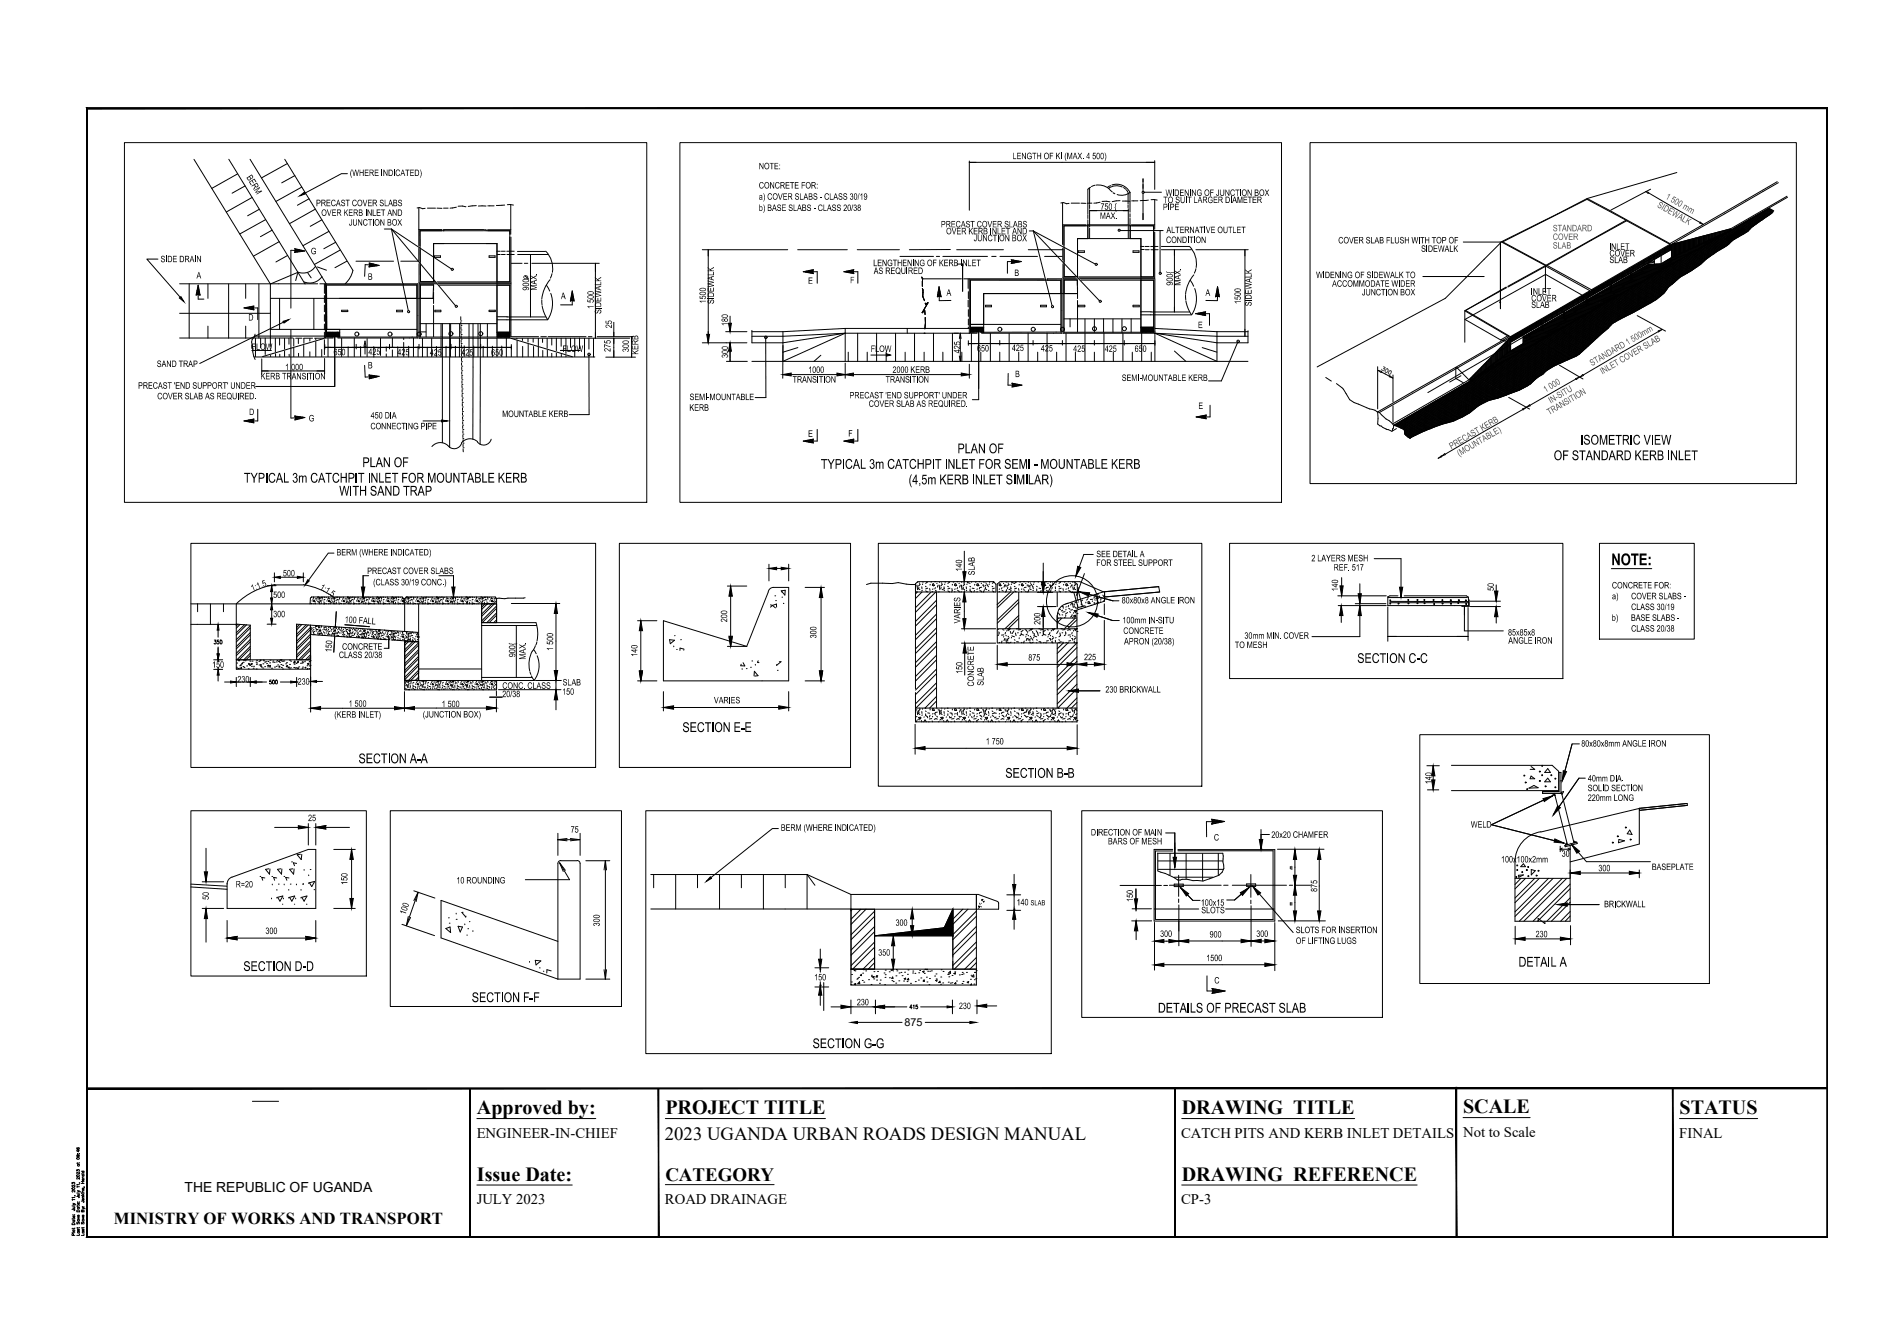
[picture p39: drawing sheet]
<svg xmlns="http://www.w3.org/2000/svg" width="420mm" height="297mm" viewBox="0 0 420 297" stroke-linecap="round" stroke-linejoin="round" font-family="sans-serif">
<defs><g id="words">
<g font-size="4.4">
<text x="105.4" y="246.2">Approved by:</text>
<text x="147.1" y="246.2">PROJECT TITLE</text>
<text x="261.2" y="246.2">DRAWING TITLE</text>
<text x="323.4" y="246">SCALE</text>
<text x="371.2" y="246.2">STATUS</text>
<text x="105.4" y="260.9">Issue Date:</text>
<text x="261.2" y="260.9">DRAWING REFERENCE</text>
</g>
<text font-size="4.2" x="147.1" y="260.9">CATEGORY</text>
<text font-size="4.1" x="147" y="252">2023 UGANDA URBAN ROADS DESIGN MANUAL</text>
<text font-size="4" x="356.1" y="124.9">NOTE:</text>
<text font-size="3.7" x="25.2" y="270.5">MINISTRY OF WORKS AND TRANSPORT</text>
<g font-size="3.4">
<text x="211.6" y="100.2">PLAN OF</text>
<text x="343.4" y="101.7">OF STANDARD KERB INLET</text>
<text x="349.3" y="98.3">ISOMETRIC VIEW</text>
<text x="53.9" y="106.7">TYPICAL 3m CATCHPIT INLET FOR MOUNTABLE KERB</text>
<text x="80.1" y="103.2">PLAN OF</text>
<text x="181.4" y="103.6">TYPICAL 3m CATCHPIT INLET FOR SEMI - MOUNTABLE KERB</text>
<text x="200.8" y="107">(4,5m KERB INLET SIMILAR)</text>
<text x="75" y="109.5">WITH SAND TRAP</text>
<text x="300" y="146.5">SECTION C-C</text>
<text x="150.8" y="161.8">SECTION E-E</text>
<text x="79.2" y="168.7">SECTION A-A</text>
<text x="222.2" y="171.9">SECTION B-B</text>
<text x="53.8" y="214.6">SECTION D-D</text>
<text x="335.6" y="213.6">DETAIL A</text>
<text x="104.3" y="221.5">SECTION F-F</text>
<text x="255.9" y="223.8">DETAILS OF PRECAST SLAB</text>
<text x="179.6" y="231.6">SECTION G-G</text>
</g>
<g font-size="3.2">
<text x="105.4" y="251.4">ENGINEER-IN-CHIEF</text>
<text x="261.1" y="251.4">CATCH PITS AND KERB INLET DETAILS</text>
<text x="323.4" y="251.3">Not to Scale</text>
<text x="371.2" y="251.4">FINAL</text>
<text x="105.4" y="266.1">JULY 2023</text>
<text x="147" y="266.1">ROAD DRAINAGE</text>
<text x="261.1" y="266.1">CP-3</text>
</g>
<text font-size="3.1" x="40.8" y="263.5">THE REPUBLIC OF UGANDA</text>
<text font-size="2.4" x="199.9" y="226.8">875</text>
<g font-size="2.2">
<text x="223.8" y="35.2">LENGTH OF KI (MAX. 4 500)</text>
<text x="54.4" y="39.2" transform="rotate(59 54.4 39.2)">BERM</text>
<text x="77.3" y="38.9">(WHERE INDICATED)</text>
<text x="167.7" y="37.4">NOTE:</text>
<text x="167.7" y="41.7">CONCRETE FOR:</text>
<text x="69.9" y="45.6">PRECAST COVER SLABS</text>
<text x="71" y="47.7">OVER KERB INLET AND</text>
<text x="167.7" y="46.6">b) BASE SLABS - CLASS 20/38</text>
<text x="167.7" y="44.1">a) COVER SLABS - CLASS 30/19</text>
<text x="243.2" y="46.3">750 {</text>
<text x="257" y="46.4">PIPE</text>
<text x="257.1" y="44.9">TO SUIT LARGER DIAMETER</text>
<text x="257.7" y="43.3">WIDENING OF JUNCTION BOX</text>
<text x="77.1" y="49.9">JUNCTION BOX</text>
<text x="208" y="50.2">PRECAST COVER SLABS</text>
<text x="209.1" y="51.8">OVER KERB INLET AND</text>
<text x="215.2" y="53.3">JUNCTION BOX</text>
<text x="243.1" y="48.4">MAX.</text>
<text x="257.7" y="53.7">CONDITION</text>
<text x="257.8" y="51.5">ALTERNATIVE OUTLET</text>
<text x="295.8" y="53.8">COVER SLAB FLUSH WITH TOP OF</text>
<text x="35.5" y="57.9">SIDE DRAIN</text>
<text x="68.7" y="56.2">G</text>
<text x="193" y="58.8">LENGTHENING OF KERB INLET</text>
<text x="314.1" y="55.7">SIDEWALK</text>
<text x="355.7" y="55.2">INLET</text>
<text x="355.7" y="56.7">COVER</text>
<text x="355.7" y="58.2">SLAB</text>
<text x="43.4" y="61.5">A</text>
<text x="81.3" y="61.8">B</text>
<text x="116.9" y="64.2" transform="rotate(-90 116.9 64.2)">900o</text>
<text x="118.6" y="64.2" transform="rotate(-90 118.6 64.2)">MAX.</text>
<text x="178.6" y="62.7">E</text>
<text x="187.9" y="62.6">F</text>
<text x="193.1" y="60.6">AS REQUIRED</text>
<text x="209.2" y="65.4">A</text>
<text x="224.2" y="61">B</text>
<text x="259.2" y="63.1" transform="rotate(-90 259.2 63.1)">900{</text>
<text x="260.9" y="63.1" transform="rotate(-90 260.9 63.1)">MAX.</text>
<text x="266.4" y="65.4">A</text>
<text x="290.9" y="61.5">WIDENING OF SIDEWALK TO</text>
<text x="294.4" y="63.4">ACCOMMODATE WIDER</text>
<text x="301" y="65.3">JUNCTION BOX</text>
<text x="338.4" y="65.1">INLET</text>
<text x="54.9" y="70.9">D</text>
<text x="124" y="66.1">A</text>
<text x="131.2" y="68.3" transform="rotate(-90 131.2 68.3)">1 500</text>
<text x="132.9" y="69.4" transform="rotate(-90 132.9 69.4)">SIDEWALK</text>
<text x="156" y="66.9" transform="rotate(-90 156 66.9)">1500</text>
<text x="157.8" y="67.2" transform="rotate(-90 157.8 67.2)">SIDEWALK</text>
<text x="274.3" y="67.1" transform="rotate(-90 274.3 67.1)">1500</text>
<text x="276.6" y="67.7" transform="rotate(-90 276.6 67.7)">SIDEWALK</text>
<text x="338.4" y="66.6">COVER</text>
<text x="338.4" y="68.1">SLAB</text>
<text x="55.6" y="77.3">FLOW</text>
<text x="124.3" y="77.8">FLOW</text>
<text x="134.9" y="77.8" transform="rotate(-90 134.9 77.8)">275</text>
<text x="135.2" y="72.5" transform="rotate(-90 135.2 72.5)">25</text>
<text x="139" y="77.8" transform="rotate(-90 139 77.8)">300</text>
<text x="160.9" y="72" transform="rotate(-90 160.9 72)">180</text>
<text x="192.5" y="77.8">FLOW</text>
<text x="215.9" y="77.7">650</text>
<text x="223.6" y="77.6">425</text>
<text x="230.1" y="77.7">425</text>
<text x="237.2" y="77.8">425</text>
<text x="244.2" y="77.8">425</text>
<text x="250.8" y="77.8">650</text>
<text x="264.8" y="72.5">E</text>
<text x="34.7" y="81.1">SAND TRAP</text>
<text x="57.6" y="83.8">KERB TRANSITION</text>
<text x="63" y="81.8">1 000</text>
<text x="73.7" y="78.5">650</text>
<text x="81.3" y="81.4">B</text>
<text x="81.4" y="78.4" transform="rotate(-1 81.4 78.4)">425</text>
<text x="87.8" y="78.5">425</text>
<text x="95" y="78.6">425</text>
<text x="102" y="78.6">425</text>
<text x="108.6" y="78.6">650</text>
<text x="141.1" y="78.4" transform="rotate(-90 141.1 78.4)">KERB</text>
<text x="160.9" y="79.1" transform="rotate(-90 160.9 79.1)">300</text>
<text x="178.7" y="82.4">1000</text>
<text x="197.5" y="82.4">2000 KERB</text>
<text x="212.2" y="78" transform="rotate(-90 212.2 78)">425</text>
<text x="224.4" y="83.3">B</text>
<text x="30.5" y="85.9">PRECAST 'END SUPPORT' UNDER</text>
<text x="34.7" y="88.3">COVER SLAB AS REQUIRED.</text>
<text x="152.4" y="88.4">SEMI-MOUNTABLE</text>
<text x="175.2" y="84.6">TRANSITION</text>
<text x="187.8" y="88">PRECAST 'END SUPPORT' UNDER</text>
<text x="192" y="89.9">COVER SLAB AS REQUIRED.</text>
<text x="195.7" y="84.6">TRANSITION</text>
<text x="247.9" y="84.2">SEMI-MOUNTABLE KERB</text>
<text x="55.1" y="91.7">D</text>
<text x="68.2" y="93.1">G</text>
<text x="81.9" y="94.9">CONNECTING PIPE</text>
<text x="81.9" y="92.5">450 DIA</text>
<text x="111" y="92.1">MOUNTABLE KERB</text>
<text x="152.4" y="90.8">KERB</text>
<text x="264.9" y="90.4">E</text>
<text x="178.6" y="96.5">E</text>
<text x="187.5" y="96.5">F</text>
<text x="74.4" y="122.8">BERM (WHERE INDICATED)</text>
<text x="242.3" y="125.1">FOR STEEL SUPPORT</text>
<text x="242.3" y="123.1">SEE DETAIL A</text>
<text x="289.8" y="124.1">2 LAYERS MESH</text>
<text x="55.7" y="130.7" transform="rotate(-20 55.7 130.7)">1:1.5</text>
<text x="62.6" y="127.4">500</text>
<text x="70.6" y="130.2" transform="rotate(32 70.6 130.2)">1:1.5</text>
<text x="81.2" y="126.9">PRECAST COVER SLABS</text>
<text x="82.5" y="129.4">(CLASS 30/19 CONC.)</text>
<text x="212.6" y="126.3" transform="rotate(-90 212.6 126.3)">140</text>
<text x="215.4" y="127.2" transform="rotate(-90 215.4 127.2)">SLAB</text>
<text x="294.8" y="126.1">REF. 517</text>
<text x="295.7" y="130.7" transform="rotate(-90 295.7 130.7)">140</text>
<text x="330.2" y="130.6" transform="rotate(-90 330.2 130.6)">50</text>
<text x="356.3" y="130">CONCRETE FOR:</text>
<text x="60.4" y="132.2">500</text>
<text x="60.4" y="136.4">300</text>
<text x="76.1" y="137.6" transform="rotate(4 76.1 137.6)">100 FALL</text>
<text x="160.7" y="137.5" transform="rotate(-90 160.7 137.5)">200</text>
<text x="212.2" y="137.8" transform="rotate(-90 212.2 137.8)">VARIES</text>
<text x="247.9" y="133.3">80x80x8 ANGLE IRON</text>
<text x="248.1" y="137.7">100mm IN-SITU</text>
<text x="356.2" y="137.2">b)</text>
<text x="356.3" y="132.4">a)</text>
<text x="360.5" y="132.4">COVER SLABS -</text>
<text x="360.5" y="134.8">CLASS 30/19</text>
<text x="360.5" y="137.2">BASE SLABS -</text>
<text x="75.6" y="143.6">CONCRETE</text>
<text x="122.2" y="143.8" transform="rotate(-90 122.2 143.8)">1 500</text>
<text x="180.5" y="141.1" transform="rotate(-90 180.5 141.1)">300</text>
<text x="229.9" y="138.1" transform="rotate(-90 229.9 138.1)">200</text>
<text x="248.3" y="140.1">CONCRETE</text>
<text x="248.4" y="142.4">APRON (20/38)</text>
<text x="272.9" y="143.2">TO MESH</text>
<text x="275" y="141.2">30mm MIN. COVER</text>
<text x="333.3" y="140.4">85x85x8</text>
<text x="333.4" y="142.3">ANGLE IRON</text>
<text x="360.5" y="139.6">CLASS 20/38</text>
<text x="46.9" y="147.6">150</text>
<text x="73.3" y="144.2" transform="rotate(-86 73.3 144.2)">150</text>
<text x="74.9" y="145.4">CLASS 20/38</text>
<text x="113.9" y="145.2" transform="rotate(-90 113.9 145.2)">900{</text>
<text x="116.2" y="145.8" transform="rotate(-90 116.2 145.8)">MAX.</text>
<text x="140.9" y="145.1" transform="rotate(-90 140.9 145.1)">140</text>
<text x="212.7" y="149" transform="rotate(-90 212.7 149)">150</text>
<text x="227.3" y="146">875</text>
<text x="239.6" y="145.9">225</text>
<text x="52.5" y="150.8">230</text>
<text x="65.8" y="151.3">230</text>
<text x="111" y="152.2">CONC. CLASS</text>
<text x="111" y="154.1">20/38</text>
<text x="124.2" y="153.5">150</text>
<text x="124.4" y="151.5">SLAB</text>
<text x="157.8" y="155.4">VARIES</text>
<text x="215.3" y="151.7" transform="rotate(-90 215.3 151.7)">CONCRETE</text>
<text x="217.4" y="151.5" transform="rotate(-90 217.4 151.5)">SLAB</text>
<text x="244.3" y="153.1">230 BRICKWALL</text>
<text x="73.9" y="158.6">(KERB INLET)</text>
<text x="77.1" y="156.2">1 500</text>
<text x="93.5" y="158.6">(JUNCTION BOX)</text>
<text x="97.6" y="156.3">1 500</text>
<text x="217.9" y="164.5">1 750</text>
<text x="349.5" y="165">80x80x8mm ANGLE IRON</text>
<text x="316.4" y="173.3" transform="rotate(-90 316.4 173.3)">140</text>
<text x="351" y="172.7">40mm DIA.</text>
<text x="350.9" y="174.9">SOLID SECTION</text>
<text x="350.9" y="177">220mm LONG</text>
<text x="68.1" y="181.5">25</text>
<text x="126.1" y="184">75</text>
<text x="172.6" y="183.6">BERM (WHERE INDICATED)</text>
<text x="241.1" y="184.6">DIRECTION OF MAIN</text>
<text x="268.3" y="185.8">C</text>
<text x="281.1" y="185.2">20x20 CHAMFER</text>
<text x="325.1" y="182.9">WELD</text>
<text x="244.9" y="186.6">BARS OF MESH</text>
<text x="331.8" y="190.6">100x100x2mm</text>
<text x="345.2" y="189.3">30</text>
<text x="52.1" y="196.1">R=20</text>
<text x="76.8" y="195.6" transform="rotate(-90 76.8 195.6)">150</text>
<text x="100.9" y="195.3">10 ROUNDING</text>
<text x="291.1" y="197.1" transform="rotate(-90 291.1 197.1)">875</text>
<text x="353.3" y="192.6">300</text>
<text x="365.1" y="192.3">BASEPLATE</text>
<text x="46.2" y="198.9" transform="rotate(-90 46.2 198.9)">50</text>
<text x="89.6" y="202.3" transform="rotate(-70 89.6 202.3)">100</text>
<text x="224.7" y="200.1">140</text>
<text x="250.4" y="199.3" transform="rotate(-90 250.4 199.3)">150</text>
<text x="265.4" y="200.2">100x15</text>
<text x="265.6" y="201.8">SLOTS</text>
<text x="354.5" y="200.5">BRICKWALL</text>
<text x="58.7" y="206.4">300</text>
<text x="132.5" y="204.8" transform="rotate(-90 132.5 204.8)">300</text>
<text x="197.9" y="204.6">300</text>
<text x="256.4" y="207">300</text>
<text x="267.4" y="207.2">900</text>
<text x="277.7" y="207">300</text>
<text x="286.4" y="206.2">SLOTS FOR INSERTION</text>
<text x="286.4" y="208.6">OF LIFTING LUGS</text>
<text x="339.4" y="207.1">230</text>
<text x="194.1" y="211.2">350</text>
<text x="266.6" y="212.4">1500</text>
<text x="179.9" y="216.6">150</text>
<text x="268.4" y="217.4">C</text>
<text x="189.4" y="222.2">230</text>
<text x="211.9" y="223">230</text>
</g>
<g font-size="2.2" fill="#545454">
<text x="366.1" y="45.7" transform="rotate(30 366.1 45.7)">SIDEWALK</text>
<text x="368" y="43.8" transform="rotate(30 368 43.8)">1 500 mm</text>
<text x="343.2" y="53">COVER</text>
<text x="343.2" y="51.1">STANDARD</text>
<text x="343.2" y="54.9">SLAB</text>
<text x="354.1" y="82.8" transform="rotate(-30 354.1 82.8)">INLET COVER SLAB</text>
<text x="341.6" y="86.8" transform="rotate(-30 341.6 86.8)">1 000</text>
<text x="342.7" y="89.2" transform="rotate(-30 342.7 89.2)">IN-SITU</text>
<text x="342.4" y="91.8" transform="rotate(-30 342.4 91.8)">TRANSITION</text>
<text x="320.8" y="99.3" transform="rotate(-30 320.8 99.3)">PRECAST KERB</text>
<text x="322.5" y="100.9" transform="rotate(-30 322.5 100.9)">(MOUNTABLE)</text>
</g>
<text font-size="1.8" x="227.8" y="200.1">SLAB</text>
</g></defs>
<!-- layer: 0 -->
<path d="M66.2 43.3l1.1-.8 .2 .4zM39.7 65.9l.3-.3 .7 1.1zM62.6 71l1.2-.4-1 .8zM195.9 78.2l.9 .3-.9 .2z" fill="#000" stroke="#000" stroke-width=".22"/>
<g fill="none" stroke="#000" stroke-width=".22">
<path d="M42.9 35.2l16.9 27.6M50.6 35.2l16.8 27.6M52.5 38.4l-5.7 3.2M55.3 35.2l16.8 27.6M62.9 35.2l15.1 24.6-.6 1.6-1.1 1.3M63.5 36.1l-5.7 3.2M65.2 38.8l-2.9 1.6M76.8 38.4h-1.3l-8.1 4.3M214.2 35.9h1.5M252.6 39.5v.7M253.4 35.9h1.8M34.9 57.3h-2.4l7.3 8.4"/>
<path d="M54.2 41.1l-2.9 1.6M55.7 43.6l-5.7 3.2M57.3 46.3l-2.6 1.4M58.7 48.5l-5.7 3.2M60.1 50.9l-2.5 1.4M61.7 53.4l-5.7 3.2M63.6 56.5l-2.6 1.4M64.3 55.3v12.8M66.7 41.3l-5.7 3.2M68.3 43.9l-2.6 1.5M69.7 46.2l-5.7 3.2M69.8 58.8a3.3 3.3 0 0 1-3.9 1.4l-6.1 2.6"/>
<path d="M70.1 59l2.1 .7M71.1 48.6l-2.5 1.4M72.7 51.1l-5.7 3.2M74.2 53.5l-2.6 1.5M75.2 55.3l-5.7 3.1M76.7 57.7l-2.7 1.5M117.2 56.2v1.2M131.6 58.2v1.9M156.5 55.2v1.4M212.8 58.4v6M240.8 46.6h1.6M248.3 46.6h1.1"/>
<path d="M252.6 40.8v.8M252.6 47.2v1.3M259.6 55.2v1.2M275.2 55.2v1.3M39.7 69.2h20.1M39.7 62.7h21.9M41.8 62.7v12M46 62.8v3.1M46 72.1v2.6M50.5 62.8v11.9M54.3 62.8v3.1M54.3 72.1v2.6"/>
<path d="M57.2 62.8v11.9M59.8 62.8v11.9M59.8 72.8h12.4M59.8 65.9h15.3M61.8 65.9v6.9M62.7 71.2l-18.6 9.1M64.3 72.9v19.5M65.8 60.4l-.5 1.6M68 60.3l.8 1.1M69.4 65.9v6.9M71.2 61.1a3.3 3.3 0 0 1-4 1.2M71.8 76.8h41.2"/>
<path d="M71.8 76.1v1.1M74 73.7v11.7h-17.5M78.7 76.1v1M86.1 76.1v1M92.6 76.1v1M97.8 71.5v26.4M99.4 71.5v7.2M99.4 78.8v20.1M99.7 76.1v1M101.8 70.9h.1M101.8 70v.7M101.8 71.2l.1 .5"/>
<path d="M101.9 72h.1M101.9 72.9h.1M101.9 72.2v.5M101.9 73.2v.5M101.9 73.9h.1M101.9 75h.1M101.9 75.9h.1M101.9 74.2v.5M101.9 75.2v.5M102 76.2v.5M102 80h.1M102 79.2v.5"/>
<path d="M104.5 71.5v25.6M106.2 71.5v10.2M106.2 76.1v1M113 76.1v1.1M131.6 73.5v1.2M135.7 73.4v1M135.7 77.5v1.4M156.5 73.3v2.5M161.4 72.4v.9M161.4 79.3v.6M210.8 73.6h1M210.8 79.9h1"/>
<path d="M212 74.8l.2-1.2 .2 1.2M212 78.7l.2 1.2 .2-1.2M214 75.9h41.3M214 75.3v1M216.3 73v15.3M221 75.3v1M228.3 75.3v1M234.8 75.3v1M241.9 75.3v1M248.5 75.3v1M255.3 75.3v1M259.6 67.8v1.1"/>
<path d="M275.2 72.8v1.5M350.9 65.9v1.5h-.2v-1.4M356.2 62.8v1.5h-.3v-1.3M360.7 60.2v1.5h-.3v-1.3M93.5 93h4.1M102 80.2v.5M102 97.9a1.72 1.72 0 0 1-1.3 1.2 1.72 1.72 0 0 1-1.7-.6 2.43 2.43 0 0 0-3.5 .2M102.1 80.9h.1M102.1 81.9h.1M102.1 83h.1M102.1 81.2v.5M102.1 82.2v.5"/>
<path d="M102.1 83.9h.1M102.1 84.9h.1M102.1 83.2v.5M102.1 84.2v.5M102.1 85.2v.5M102.1 86h.1M102.1 86.9h.1M102.1 86.2v.5M102.1 87.2v.5M102.2 88h.1M102.2 88.9h.1M102.2 89.9h.1"/>
<path d="M102.2 88.2v.5M102.2 89.2v.5M102.2 91h.1M102.2 91.9h.1M102.2 90.2v.5M102.2 91.2v.5M102.2 92.2l.1 .5M102.3 92.9h.1M102.3 94h.1M102.3 93.2v.5M102.3 94.2v.5M102.3 94.9h.1"/>
<path d="M102.3 96h.1M102.3 96.9h.1M102.3 95.2v.5M102.3 96.2v.5M102.3 97.9h.1M102.3 99h.1M102.3 97.2v.5M102.3 98.2v.5M102.3 99.2l.1 .7M105.5 97.6a2.43 2.43 0 0 0-3.5 .2M106.2 81.8l-.1 16.4M108.6 97.1a1.71 1.71 0 0 1-1.4 1.2 1.71 1.71 0 0 1-1.7-.7"/>
<path d="M173 82.8h1.4M185.7 82.8h2.7M212.5 82.8h1.7M42.2 138h10M43.7 133.5v1.7M46.5 133.5v4.5M49.4 133.5v1.7M52.2 133.5v4.7M52.6 138l-.4 .3M53.1 138l-.9 .8M54 138.1l-1.8 1.8M54.5 138.1l-2.3 2.3"/>
<path d="M55.3 138.3l-3.1 3.1M55.3 139.8l-3.1 3.1M55.3 138.8l-3.1 3.1M66.2 138l-.6 .7M66.7 138l-1.1 1.2M67.7 138.1l-2.1 2.1M68.1 138.1l-2.5 2.6M68.6 138.7l-3 3M68.6 139.2l-3 3M68.6 132.2l-.1 1.3h-26.3M74.3 135.2l-.2 3.3M76.2 138.1l5.4 .4"/>
<path d="M81.5 127.2h-1.3v4.8M100.2 127.2v4.8M107.2 133.5l-.7 .7M107.7 133.5l-1.2 1.2M108.7 133.5l-2.2 2.2M109.2 133.5l-2.7 2.7M109.8 133.9l-3.3 3.3M109.8 135.5l-2.2 2.1M109.8 137l-.7 .6M109.8 134.4l-3.2 3.2M109.8 136l-1.7 1.6M109.8 137.5l-.2 .1"/>
<path d="M213.1 127v1.6M213.1 130.8v1.8M213.1 137.5v1.5M223.4 130.8l-3 2.8M224.1 130.8l-3.7 3.5M225.1 132.5l-4.7 4.5M225.2 133.2l-4.8 4.5M225.2 136l-3.1 3M225.2 136.7l-2.4 2.3M230.6 124.4v6.5M230.6 134.1v6.1M234 136.6l-.4 .3"/>
<path d="M234.7 136.6l-1.1 1.1M237.7 136.6l-2.4 2.3M238 137l-2 1.9M238.1 130.8h.1M238.3 130.6l.9 3.3M238.3 129.9v1.1h-1.5M238.6 130.8l7.4 2h1.3M239.8 133.9l-2 .5M240.5 135.4l5.4 1.7h1.5M241.6 122.5h-2l-1.8 4.9M296.4 133.8v1.4M296.5 130.8v.9"/>
<path d="M300.6 132.5v.9M300.6 133.8v1.5M309.7 130.5v1.5M323.7 134v5.4M324.6 132.7v1.1h-3.1M324.7 132.6v1.4h-1.6M330.7 131.3v1.6M330.7 134.1v.5M52.2 145.8v2.1M52.3 147.5h.1M52.3 147.8h.1M52.3 146.5h.1"/>
<path d="M52.6 147.8l.3-.1-.1 .2zM52.6 146h.1M52.8 146h.1M53 147.1h.1M53.1 147h.1M53.2 147.7l.2-.2v.2zM53.2 146.9h.1M53.6 146.5v.2h-.1zM53.7 147.3h.1M53.7 146.4h.1M53.8 145.9h.1M53.9 147.5h.1"/>
<path d="M54.2 146h.1M54.5 147.2h.1M54.8 147.8h.1M54.9 146.8h.1M54.9 146.6h.1M55.1 146.8h.2l-.1 .1zM55.2 147.1h.1M55.2 146.1h.1M55.3 141.3l-3.1 3.1M55.3 142.9l-2.9 2.9M55.3 144.4l-1.4 1.4M55.3 140.3l-3.1 3.1"/>
<path d="M55.3 141.8l-3.1 3.1M55.3 143.4l-2.4 2.4M55.3 144.9l-1 .9M55.5 146.8l.2-.1v.1zM55.6 147.3h.1M55.6 146.7h.1M55.7 146.1h.1M56 147.7h.1M56 147.3h.1M56.6 146.3h.1M56.6 147.9h.1M56.7 146.9h.1"/>
<path d="M56.7 146h.1M56.7 146.5h.1M57.2 146.2h.1M57.3 147h.1M57.5 145.9h.2l-.1 .1zM57.6 147.3h.1M57.7 146.8v.3l-.1-.1zM57.8 147.4h.1M58.1 147.6h.1M58.1 146.7h.1M58.2 145.9h.1M58.2 146h.1"/>
<path d="M58.5 146.3h.1M58.5 147.3h.1M58.7 146.2h.1M58.9 146.7h.1M59.1 147.4h.1M59.2 147.1l.2-.1-.1 .2zM59.2 146.2h.1M59.5 147.2h.1M59.6 146.5h.1M59.6 147.4h.1M59.6 147.2l.2-.1v.1zM59.7 145.9h.1"/>
<path d="M60 147.7h.1M60.3 146.3h.1M60.3 146.1h.1M60.6 146.4h.1M60.6 147.4h.1M61 147.3h.1M61.1 146.3h.1M61.2 146h.1M61.4 147h.1M61.6 146.2l.2-.1-.1 .1zM61.7 147.4h.1M61.8 146.4h.1"/>
<path d="M61.8 147.2v.2h-.1zM62 145.8h.2M62.1 146.9h.1M62.1 145.8h.1M62.2 147.5h.1M62.3 146.1h.1M62.4 147.9h.1M62.5 147.1h.1M62.5 146.1h.1M62.7 146.1h.1M63.1 146.7h.1M63.3 147.3l.2-.1-.1 .2z"/>
<path d="M63.3 146.5h.1M63.4 147.1h.1M63.7 147.6h.1M63.9 147.4v.2h-.2zM64 147.8h.1M64 145.9h.1M64 146.8h.1M64.2 147.6h.1M64.2 146.1h.1M64.9 146.5h.1M64.9 147.5h.1M65 146.5h.1"/>
<path d="M65 146.8h.1M65.2 146.1v.3l-.2-.1zM65.2 147.6h.1M65.4 147.6h.1M65.4 146.6h.1M65.7 146.4h.1M65.7 146.4l.2-.1v.2zM65.8 146.2h.1M65.9 147.6v.2l-.1-.1zM66 147.4h.1M66.4 146.6h.1M66.7 146.5h.1"/>
<path d="M66.7 147.7h.1M66.8 146.2h.1M66.9 146.5h.1M66.9 147.4h.1M67.3 146.2h.1M67.4 147.5h.2l-.1 .1zM67.8 147.1h.1M67.8 147.9l.2-.1v.1M67.9 146.6h.1M68 146.8l.3-.2v.2zM68.3 147.8h.1M68.4 146.2h.1"/>
<path d="M68.4 147.2h.1M68.5 147.1h.1M68.6 146h.1M68.6 140.2l-3 3M68.6 141.7l-3 3.1M68.6 143.2l-2.6 2.6M68.6 144.7l-1.1 1.1M68.6 140.7l-3 3M68.6 142.2l-3 3.1M68.6 143.7l-2.1 2.1M68.6 145.2l-.6 .6M68.7 156.5h.7"/>
<path d="M85.9 141.1v2.2M89.4 141.8h3.1v8.6h-3.1zM89.7 141.8l-.3 .3M90.2 141.8l-.8 .8M91 156.5h-2.5M91.2 141.8l-1.8 1.8M91.7 141.8l-2.3 2.3M92.5 142.1l-3.1 3M92.5 143.6l-3.1 3.1M92.5 145.1l-3.1 3.1M92.5 146.6l-3.1 3.1M92.5 148.2l-2.2 2.2"/>
<path d="M92.5 149.7l-.7 .7M92.5 142.6l-3.1 3.1M92.5 144.1l-3.1 3.1M92.5 145.6l-3.1 3.1M92.5 147.1l-3.1 3.1M92.5 148.7l-1.7 1.7M92.5 150.2l-.2 .2M108.2 154.1h2.8M108.7 156.5h1M220.4 146.8h1.7M236.2 152.7h6.9M236.9 146.8h2.6"/>
<path d="M243.1 146.8h1M306.7 140.7h1.9M322 140.7h2.5M202.3 165.4h2.1M236.2 165.4h1.9M238.1 160.2v6.6M320.8 169.1h22.3l1.4 1.4v4.2h-23.7M337.9 174.2l1.1-.6 1 .5zM338.4 171.5l.8 .6h-1zM342.1 172l.6 .8h-1.3zM343.2 175.9l-13.6 6.4 16.1 4M343.6 175.3l2.8 11.4"/>
<path d="M343.6 175.4h-.5l.6 .5M344.6 174.9h-3.7v.4h4.1M344.8 172.6h.3M345.1 175.2l2.8 11.1M345.1 175.1l.5-.2-.3 .6zM347.5 164.5l-2.2 8.1M347.5 164.4h1.6M350.4 172h-1.4l-5.7 8.1M362.3 178.7l10.6-1.1v.4l-10.5 1.1zM362.3 178.7l-21.7 5.2M372.9 177.6l-10.6 1v7.9M372.9 178l-10.5 1.1"/>
<path d="M143.8 193.3h34.6M144.5 193.3v2.9M149.3 193.3v7.6M154.2 193.3v2.9M159 193.3v7.6M163.9 193.3v2.9M168.7 193.3v7.6M173.6 193.3v2.9M178.4 193.3l9.7 4.4v3.6M178.4 193.3l1.7 2.4M178.4 193.3v7.6M215.8 197.7v3.5"/>
<path d="M251.1 199.5v1.4M257.6 184.1h2.1v7.6M260.9 196.2l2.7 2.8h1.6M276 196.2l-3.1 2.7h-1.8M278.7 186.4l.2 1.4M286.2 187.9v1.4M286.2 194.1v1.5M286.2 195.8v1.4M291.6 187.9v1.7M334.8 194.1h12.2M335.6 193.4h1.1l-1 .5zM336.7 190.9l.5 .6h-1.1z"/>
<path d="M338.4 192.2l.9 .2-.9 1zM340.6 183.8a6.7 6.7 0 0 0-5.8 6.7v13.1h12.2v-16.8M345.8 186.8l2.7-.7 .1 .3-2.7 .7zM346.3 186.3l.1 .4-.4 .1zM346.4 199.9h7M347 192.9h15.3M347.4 186.7l3.2 3.7M347.8 185.9l.5 .2-.4 .2zM357.8 185.5l1.3 .3-1.4 .5zM360.2 183.5l.5 .9-1.1-.1zM362.3 186.5l-15.3 4M143.8 200.9h44.3"/>
<path d="M188.1 217.6h.1M188.1 214.2v3.5M188.1 200.9h5.2v13.3h-5.2zM188.1 201.1h.1M188.2 217h.1M188.2 215.4h.1M188.8 214.5h.1M188.8 217.5l.3-.1-.1 .3zM189 214.6h.1M189.4 216.4h.1M189.5 216.2h.1M189.6 217.4l.4-.4v.4z"/>
<path d="M189.8 216h.1M190.3 200.9l-2.2 2.2M190.4 215.3v.3h-.3zM190.6 216.7h.1M190.7 215.1h.1M190.8 214.3h.1M190.9 217.1h.1M191.3 214.6h.1M191.4 200.9l-3.3 3.4M192 216.5h.1M192.5 217.6h.1M192.6 215.8h.1"/>
<path d="M192.6 215.5h.1M192.9 215.9l.3-.1-.1 .3zM193.1 216.4h.1M193.2 214.7h.1M193.3 201.4l-5.2 5.2M193.3 204.8l-5.2 5.2M193.3 208.2l-5.2 5.2M193.3 211.6l-2.6 2.6M193.3 202.5l-5.2 5.2M193.3 205.9l-5.2 5.2M193.3 209.3l-4.8 4.9M193.3 212.8l-1.4 1.4"/>
<path d="M193.7 216.6h.1M193.8 215.7h.1M193.8 215.6l.1 .3h-.3zM194 214.7h.1M194.4 217.3h.1M194.5 216.6h.1M195.4 215h.1M195.5 217.6h.1M195.6 216h.1M195.7 214.4h.1M195.7 215.4h.1M196.5 214.8h.1"/>
<path d="M196.6 216.1h.1M196.9 214.4l.4-.2-.1 .3zM197.1 216.7h.1M197.3 215.9l.1 .3h-.3zM197.4 216.9h.1M198 217.3h.1M198 215.7h.1M198.1 214.3h.1M198.2 214.6h.1M198.7 216.8h.1M198.7 215h.1M199.1 214.9h.1"/>
<path d="M199.4 215.6h.1M199.7 216.8h.1M199.8 216.3l.4-.1-.1 .3zM199.9 214.9h.1M200.5 216.9h.1M200.5 216.5h.1M200.6 215.3h.1M200.7 214.4h.1M200.8 216.2l.1 .4-.3-.1zM201.2 217.3h.1M201.7 215h.1M201.7 214.6h.1"/>
<path d="M202.2 215.1h.1M202.3 216.9h.1M203 216.6h.1M203.1 215h.1M203.3 214.5h.1M203.5 216.1h.1M203.9 214.7l.3-.1v.3zM204.1 216.9h.1M204.2 216.6l.1 .3-.3-.1zM204.3 215.1h.1M204.5 214.2l.4 .1v-.1M204.8 216h.1"/>
<path d="M204.8 214.2h.1M204.9 217h.1M205 214.7h.1M205.3 217.6h.1M205.4 216.3h.1M205.5 214.7h.1M205.9 214.6h.1M206.6 215.7h.1M206.8 216.7l.3-.1-.1 .3zM206.9 215.3h.1M206.9 216.4h.1M207.5 217.2h.1"/>
<path d="M207.5 217.1l.3-.2v.3zM207.9 217.5h.1M207.9 215.9h.1M208 214.3h.1M208.4 217.2h.1M208.4 214.7h.1M209.5 215.3h.1M209.6 217.1h.1M209.6 215.3h.1M209.7 215l.3-.3 .1 .4zM209.7 215.9h.1M210 217.3h.1"/>
<path d="M210.4 217.2h.1M210.4 215.6h.1M210.6 200.9v5.9M210.8 215.2h.1M210.8 215.1l.4-.1-.1 .3zM211 217.4l.2-.2 .1 .3zM211 214.8h.1M211.4 216.8h.1M212 215.5h.1M212.5 215.4h.1M212.6 217.4h.1M212.7 214.9h.1"/>
<path d="M212.8 200.9l-2.2 2.2M212.8 216.9h.1M212.9 215.3h.1M213.6 214.9h.1M213.8 217.1l.3-.2-.1 .3zM213.9 200.9l-3.3 3.4M214.5 216.4h.1M214.5 217.7l.2-.2v.2M214.6 215.5h.1M215.2 215.5l.1 .4-.5-.1zM215.3 217.5h.1M215.3 216.5h.1"/>
<path d="M215.4 214.9h.1M215.7 216.3h.1M215.8 214.5h.1M215.8 201.4l-5.2 5.2M215.8 204.8l-5.2 5.2M215.8 208.2l-5.2 5.2M215.8 211.6l-2.6 2.6M215.8 202.5l-5.2 5.2M215.8 205.9l-5.2 5.2M215.8 209.3l-4.9 4.9M215.8 212.8l-1.4 1.4M215.8 214.2v3.5"/>
<path d="M251.1 203.5v1.3M255.4 213.2h1.6M255.5 208h1.6M260.8 208h1.8M274.6 208h1.6M276.5 208h5.3M280 213.2h1.6M286.2 202v1.3M291.6 201.7v1.5M334.9 207.5h12.2M334.9 204.7v4M340 203.6v-.6l1.4 1.1v-.5"/>
<path d="M347.1 204.6v4.2"/>
<circle cx="78.9" cy="73.8" r=".44"/>
<circle cx="86.2" cy="73.8" r=".44"/>
<circle cx="92.6" cy="73.8" r=".44"/>
<circle cx="99.7" cy="73.8" r=".44"/>
<circle cx="106.3" cy="73.8" r=".44"/>
<circle cx="221" cy="72.8" r=".44"/>
<circle cx="228.4" cy="72.8" r=".44"/>
<circle cx="234.8" cy="72.8" r=".44"/>
<circle cx="241.9" cy="72.7" r=".44"/>
<circle cx="248.5" cy="72.7" r=".44"/>
<circle cx="236.9" cy="132.9" r="5.7"/>
<circle cx="336.9" cy="171.4" r=".11"/>
<circle cx="337.2" cy="172.9" r=".11"/>
<circle cx="337.5" cy="174.4" r=".11"/>
<circle cx="340.3" cy="172.6" r=".11"/>
<circle cx="340.8" cy="171.3" r=".11"/>
<circle cx="341.6" cy="173.8" r=".11"/>
<circle cx="342.9" cy="171.3" r=".11"/>
<circle cx="343.8" cy="174" r=".11"/>
<circle cx="343.8" cy="172.1" r=".11"/>
<circle cx="335.1" cy="193.8" r=".11"/>
<circle cx="335.3" cy="192.3" r=".11"/>
<circle cx="336.4" cy="192.8" r=".11"/>
<circle cx="337.4" cy="192.3" r=".11"/>
<circle cx="337.7" cy="191.6" r=".11"/>
<circle cx="337.8" cy="193.6" r=".11"/>
<circle cx="339.6" cy="193.5" r=".11"/>
<circle cx="340" cy="192.5" r=".11"/>
<circle cx="356.5" cy="186.2" r=".11"/>
<circle cx="357.6" cy="184.8" r=".11"/>
<circle cx="359.3" cy="182.9" r=".11"/>
<circle cx="360.4" cy="185.6" r=".11"/>
</g>
<!-- layer: LAYER1__1 -->
<g fill="none" stroke="#000" stroke-width=".22">
<path d="M214.2 35.9h41M214.2 35.6v10.9M252.6 39.5v2.8M255.2 35.5v6.4M64.3 55.3l1 .1M65.1 54.9l2.2 .6-2.2 .3 .2-.4zM65.1 55.7l.2 .1M65.2 55.7h.6M65.2 55.6h1.2M65.2 55.1l1 .1M65.3 55.4l1.6 .1M65.3 55.2l1.4 .1"/>
<path d="M65.3 55.4h2M78.7 57.7h8.3M81.6 59h.1M81.6 58.2h.5M81.6 58.8l.7 .1M81.6 58.1l2.2 .6-2.2 .3 .1-.4zM81.6 58.3l1 .1M81.6 58.7l1.2 .1M81.7 58.4l1.5 .1M81.7 58.7h1.6M81.7 58.5l2 .2M81.7 58.6l-1-.1-.1 2.6"/>
<path d="M86.5 50.6l13.2 8.8M86.5 50.6l3.7 18.1M86.5 50.6l14.2 16.9M88.6 57.7h3.9M92.2 46l.5-.1 .7 .2 .6-.1M92.6 50.7h5.1M92.6 45.9v8.4M92.6 54.8v2.8M92.6 58.3v4.2h3.7M92.9 55.1v2.8M92.9 58.5v3.8h3.2M94.5 46h1.8"/>
<path d="M96 56.5h1.4v.4h-1.4zM96.6 46h1.1M97.6 51h-4.8v3.3M97.9 51h9M98 50.7h8.9M98 46h1M100.9 45.8l-1.4 .2M101.2 45.6l1-.1 .8 .2M105.3 45.5l-1.8 .1M105.7 45.5h1.7M107 51h.5M107 50.8h.5"/>
<path d="M107.8 50.8h5.1v1M107.8 51h4.9v.8M107.8 45.5h1.4M108.1 56.5h1.3v.4h-1.3zM109.8 55.5h.8M109.9 56.2h.7M110.8 56.2h.9M110.8 55.5h.9M111.5 45.3l-1.8 .1M112 55.5h1.7M112 56.2h1.7M112.1 45.2l1.4 .1"/>
<path d="M112.7 52.4v9.9M112.9 45.3v5.4M112.9 52.4v10.2h-16.1M113 58.2h2.4M114.4 55.6h6.2M114.4 56.2h6.7M115.9 58.2h.8M117.2 56.2v13.8M117.5 58.2h14.9M120.6 55.5a5.5 5.5 0 0 1 1.5 4.7M131.6 58.2v16.5M155.2 55.2h18.9"/>
<path d="M156.5 55.2v20.6M176.3 55.2h11M178.2 59.9h1.4M178.7 59.8h1M179.2 59.7h.5M187.1 59.9h1.5M187.6 59.8h1M188.2 59.7h.5M189.5 55.2h9.3M198.9 56.7h7.4M208.4 56.7h9.9M210 55.1l-9 .1"/>
<path d="M211.4 55.2h10.4M221 56.7h8.3M223.5 58.2h.2M223.5 58.1h.7M223.6 57.6h1M223.6 57.7h1.5M223.6 57.9h1.7M223.7 57.8l-.2 .4M223.7 57.8l-.2-.4 2.2 .4-2.2 .4M223.7 57.8h-1v2.6M224 57.5h-.5M224.8 58h-1.2"/>
<path d="M225.6 57.8h-1.9M227.3 55.2h7.6M228.4 51l4.1 16.5M230.9 56.7h3.9M234.5 44.9l.6-.1 .6 .2 .6-.1M234.9 49.7h5.1M234.9 44.8v9.2M234.9 54.8v2.7M234.9 58.3v3.1h2.8M235.2 55v2.9M235.2 58.5v2.7h2.4M236.8 44.9h1.8"/>
<path d="M238.3 55.4h1.4v.4h-1.4zM238.9 44.9h1.1M240 49.9h-4.9v4.3M240.2 49.9h9M240.3 49.7h8.9M240.3 44.9h1M240.4 41.9v5.5M240.4 47.5v.8M240.4 48.6v1.7M240.4 50.5v2.1M240.8 46.6h8.6M240.8 41.6v3.6"/>
<path d="M240.8 45.3v.8M240.8 46.4v3.7M240.8 50.4v2.2M241 41.4l-.6 .4M242 40.9l-.8 .3M242 58.3l-13.6-7.3 14.6 15.4M242.2 40.9l1.5 .1 1.3 .6M243.1 44.7l-1.3 .2M245 41.6l.8 .8M245.5 41l-.7 .4M245.8 40.9a3.3 3.3 0 0 1 4 1.6 2.99 2.99 0 0 1-2.9 .5M246 42.6l.4 .2"/>
<path d="M247.6 51h9.5M248 41.3a2.94 2.94 0 0 0-3 .3M248.1 44.4l1.7 .1M248.3 41.4l.5 .4M248.9 42l.5 .8M249.3 42.9v2.2M249.3 45.3v.6M249.4 46.1v3.6h.4M249.8 42.5v4.4M249.8 47.2v.8M249.8 48.2v1.4M249.8 52.6v-2.7h-.4v2.8"/>
<path d="M250 49.7h5.2v1M250.1 44.4h1.4M250.1 49.9h4.9v.8M250.4 55.4h1.3v.4h-1.3zM252.1 54.5h.7M252.2 55.1h.7M252.6 42.7v5.8M252.9 42.5h3.8M253.1 54.5h.9M253.1 55.2h.9M253.8 44.2l-1.8 .2M254.3 54.5h1.6"/>
<path d="M254.4 55.2h1.6M254.4 44.1l1.4 .1M255 51.3v9.9M255.2 44.2v5.4M255.2 51.3v10.2h-16.8M256.4 51v9.2M256.7 54.5h6.2a5.5 5.5 0 0 1 1.5 4.6M256.7 55.2h6.6M259.6 55.2v13.7M264.3 55.2h11.6M264.3 59.4l-.3 1M275.2 55.2v19.1"/>
<path d="M383.1 51.7l.6 .4M383.1 51.6l.8 .5M383.2 51.6l.7 .4M383.3 51.5l.7 .4M383.4 51.5l.7 .3M383.5 51.4l.7 .4M383.6 51.4l.6 .3M383.7 51.3l.6 .4M383.8 51.3l.6 .3M383.9 51.2l.6 .3M384 51.1l.6 .4M384.1 51.1l.6 .3"/>
<path d="M384.2 51l.6 .3M384.3 51l.5 .3M384.4 50.9l.5 .3M384.5 50.9l.5 .3M384.6 50.8l.4 .3M384.7 50.7l.4 .3M384.8 50.7l.4 .3M384.9 50.6l.4 .3M385 50.6l.4 .2M385 50.5l.5 .2M385.1 50.5l.5 .2-2.1 1.5M39.7 74.7h25"/>
<path d="M43.5 64.7v.5M43.5 64.2v.9M43.7 63.7v1.4M43.8 63.1v2M43.8 65.1l-.5 .1 .5-2.2 .4 2.2M43.8 65.1l.4 .1M43.8 65.1v1h1.3M43.9 63.4v1.7M44 64v1.1M44.1 64.5v.7M44.2 65.1v.1M54 68h2"/>
<path d="M54.3 68.1h1.7M54.5 67.9h1.5M54.9 68.2h1.1M55.1 67.8h.9M55.4 68.4h.7M55.6 67.7h.5M55.7 77.5h4.2M55.9 77.8l.5 1.6M56 68.4h.1M56 68.1l.1-.5-2.2 .5 2.2 .4M56 68.1l.1 .4M56 68.1h1v2.5"/>
<path d="M56.2 78.9h75.3M56.4 73.9l-.2 .6-.5 .5M56.4 74.3h15.3M56.5 74.7v4.1M57.6 74.8v2M57.9 79.3v3.5M58.6 74.7v3.6M59.8 74.7v1.9M59.8 78.6v.2M60.9 74.8v3M60.9 78.2v.6M61.6 62.7h8.6"/>
<path d="M61.8 74.8v1.5M61.8 78.3v.5M62.9 74.8v2.4M62.9 77.6v1.2M63.9 74.8v1.3M63.9 78.3v.5M64.9 74.7v1.8M64.9 76.9v1.9M65.3 74.7h1.4M65.9 74.8v1.1M66 78.1v.7M67.1 74.7h2"/>
<path d="M67.1 76.4v2.4M67.2 74.8v1M68.5 74.8v.6M68.5 77.8v1M69.8 74.8v.3M69.8 75.5v3.3M70.7 62.7h18.1M71.1 77.2v1.6M71.5 74.8l-13.5 4M71.7 73.4v1.3h-2.2M71.7 62.8v2M71.7 65.3v1.6"/>
<path d="M71.7 67.4v1.5M71.7 69.5v1.5M71.7 71.6v1.3M71.7 75.1v3.3M71.7 79.2v3.4M72 62.7v12h1.6M72.2 74l.3 .4M72.2 73.4h2.9M72.2 74.5h1.4M72.2 72.8h19.9M72.3 73.4l1 1.1 1-1.1M72.4 73.4l-.2 .1"/>
<path d="M72.5 74.8v4M72.6 73.4l-.4 .4M72.8 73.4l.9 1.1 1.1-1.1M72.8 73.4l-.6 .6M73 73.4l1 1.1M73.1 73.4l-.9 .9M73.2 73.4l1 1.1M73.3 73.4l-1 1.1-.1-.2M73.5 73.4l1 1.1M73.6 73.4l-1.1 1.1M73.7 73.4l1 1.1M73.8 73.4l-1 1.1-.6-.7"/>
<path d="M73.9 73.4l1.1 1.1M74.1 73.4l-1.1 1.1-.8-.9M74.2 73.4l.8 .9M74.5 73.4l-1 1.1M74.6 74.5h17.5v-11.5h-3v-.3h3.3v12M74.6 73.4l.4 .4M74.7 74.7h17.7M74.9 73.4l.1 .2M75 73.4l-1 1.1M75.1 72.8v1.7M75.1 74.3l-.1 .2M75.1 74.1l-.4 .4"/>
<path d="M75.1 73.9l-.6 .6M75.1 73.6l-.9 .9M75.1 65.9h20.6M75.5 68.6h1.4v.3h-1.4zM75.5 74.8v4M78.3 74.7v4.1M79.7 76.6v2.2M80.7 75.4l.2 1.1h-.4zM81.1 74.8v4M84.1 74.8v3.8M85.4 76.7v.9M85.4 78.2v.6"/>
<path d="M86.7 74.7v2.1M86.7 77.3v1.5M87.7 68.6h1.3v.3h-1.3zM88.9 63h-16.7v11.5M89.2 74.7v.3M89.2 75.7v3.1M91.4 74.7v4.1M92.4 76.6v2.3M92.9 71.5h16.9M92.9 73.3h1.2M93.4 74.8v4.1M94.2 71.6v2.9"/>
<path d="M95.4 74.8v4M95.8 62.1v-8.3h14v20.7M95.8 64.5v2.6M95.8 67.5v6.9M96.1 68.6h1.3v.3h-1.3zM96.5 62.7h-3.8v12h46.5M96.6 62.3h16.1M96.9 62.7h16v11.7h6.1M97.1 63h15.6v11.5h-19.8v-11.5h2.9v1.2M97.5 71.6v2.9M97.5 74.8v4.1M99.6 74.7v4.2"/>
<path d="M99.6 71.6v2.9M100.7 76.5v2.4M101.5 74.7v4.2M101.6 71.6v2.9M103.7 71.6v2.9M103.7 74.7v4.2M105.6 71.6v2.9M105.6 74.7v4.1M106.8 76.5v2.4M107.7 71.6v2.9M107.7 74.7v4.2M108.1 68.6h1.4v.3h-1.4z"/>
<path d="M109.8 70h2.3M109.8 74.7v4.2M109.9 70.7h11.2M109.9 73.6l.9 .9M109.9 73.9l.6 .6M109.9 74.1l.4 .4M109.9 74.4l.2 .1M110 73.4l-.1 .2M110.1 73.4l1.1 1.1M110.3 73.4l-.4 .4M110.4 73.4l1.1 1.1M110.5 73.4l-.6 .6"/>
<path d="M110.6 73.4l1.1 1.1M110.7 73.4l-.8 .9M110.9 73.4l1.1 1.1M111 73.4l-1.1 1.1M111.1 73.4l1.1 1.1M111.2 73.4l-1.1 1.1M111.4 73.4l1.1 1.1M111.4 73.4l-1 1.1M111.6 73.4l1.1 1.1M111.7 73.4l-1.1 1.1M111.9 73.4l.8 .9M111.9 74.7v4.2"/>
<path d="M112 73.4l-1.1 1.1M112 70h8.6M112.1 73.4l.6 .6M112.2 73.4l-1.1 1.1M112.3 73.4l.4 .4M112.4 73.4l-1 1.1M112.6 73.4l.1 .2M112.7 73.4l-1.1 1.1M112.7 73.4h-2.8l1.1 1.1M112.7 73.6l-.9 .9M112.7 73.9l-.6 .6M112.7 74.1l-.4 .4"/>
<path d="M112.7 74.4l-.1 .1M113 74.8l13.5 4.1M113 76.5v2.3M114.2 74.7v.2M114.3 75.3v3.6M115.5 74.8v.5M115.5 76.6v2.3M116.7 74.8v.8M116.7 76.1v2.7M117.8 74.8v.8M117.9 76.6v2.3M119 74.7v1.7"/>
<path d="M119 76.7v2.1M119.5 74.4h1.3M119.8 66.4v.9M119.9 74.9v.8M120 77.5v1.4M120.8 63l.7 1.3M120.9 74.7v2.2M121 77.4v1.4M121.1 74.4h8.4M121.6 61.8l-.8 1.1-.6 1.2-.5 2M121.7 64.8a6.5 6.5 0 0 1-.7 5.8l-.7-1.4-.5-1.6M121.9 74.7v1.6"/>
<path d="M121.9 78.1v.8M122 60.5l-.3 1M123 74.7v2.8M123 78v.9M123.9 77.5h4.3M124 74.7v1.8M124.1 78.3v.5M125.1 74.7v3.4M125.1 78.6v.3M126.1 66.4v.1M126.1 74.7v2.1M126.2 65.8v.7"/>
<path d="M126.3 65.3v1.1M126.4 64.8v1.6M126.5 64.4v3h-2.6M126.5 64.3l.4 2.2-.4-.1-.4 .1zM126.6 64.9v1.5M126.7 65.5v.9M126.8 66v.5M127 74.7v4.1M128.1 74.7v2.4M129.2 74.8v4.1M130 74.4h.8M130.2 78.3v13.3h-4.4"/>
<path d="M130.2 74.8v2.4M131.2 74.8v4.1M132 74.4h8M133.9 78.9h6.5M135.7 71.2v3.2M135.7 76.8v2.1M139.6 74.4v4.5M155.2 75.8h9.9M160.4 73.3h4.7M160.6 79.9h4.6M161.4 69.9v3.4M161.4 77.8v2.1"/>
<path d="M166.2 73.3h6.8M166.2 73v2.8h6.8l13.8-2.2M166.2 79.9h109.6M169.2 74.6l.1 13.3h-2.4M173 76.4v7.2M173 73.3v6.6l13.8-6.3M176.3 76.8l-3.3 1M177.5 60.1l2.3-.5-.2 .5 .2 .4zM177.6 60h2M178 60.1h1.6M178.5 60.2h1.2M179.1 60.3h.6"/>
<path d="M179.6 60.1h1v2.5M181.4 78.5l-1.5 1.4M186.5 60.1l2.2-.5-.2 .5 .2 .4zM186.6 60h1.9M186.8 73.6l-13.8 .7h-6.8M186.8 73.6h29.2M186.8 72.6l-13.8 .7M186.8 72.6v7.3M186.8 72.6h27.4M186.9 60.1h1.7M187.5 77.8v2.1M188.5 60.1h1.1v2.5"/>
<path d="M189.6 73.6v6.3M191.7 77.8v2.1M192.5 78.5h4.3M193.7 73.6v6.3M195.9 77.8v2.1M197.9 73.6v6.3M200.1 77.8v2.1M200.5 72.6v1M202.1 73.6v6.3M203.9 63.8l.1 .3-.1 1.4 .4 .9M203.9 61.6h8.6M203.9 61.6l-.2-.4 .2 .6v1.5"/>
<path d="M204.2 77.8v2.1M204.5 67l.1 .3 .5-.4-1.3 2.2 .6-.5 .1 .9M204.5 70.2l-.1 2.5M206.3 73.6v6.3M207.2 65.1v.5M207.3 64.5v1M207.5 64v1.5M207.5 63.4v2M207.5 63.4l.5 2.2-.4-.2-.4 .2zM207.6 65.4v1h2.6M207.6 63.8l.1 1.6M207.8 64.3v1.2"/>
<path d="M207.8 64.9l.1 .6M208 65.4v.2M208.4 77.8v2.1M210.5 73.6v6.3M212.6 77.8v2.1M213 61.6h17.8M214 61.7v2M214 66.4v1.4M214 64.5v1.5M214 68.4v1.5M214 70.6v1.2M214 72.3v.3"/>
<path d="M214.2 61.6v12M214.5 72.3h2.9M214.5 72.9l.5 .5M214.6 72.3l-.1 .1 .8 .9M214.6 71.7h19.8M214.6 72.3l.8 .8M214.7 73.6v6.3M214.8 72.3l-.3 .4 .8 .7M214.9 72.3l.5 .5M215 72.3l-.5 .6M215.1 72.3l.3 .3M215.3 72.3l-.8 .8 .2 .3"/>
<path d="M215.4 72.3l1 1.1M215.4 73.4l1.1-1.1 .9 .8-.3 .3M215.5 72.7l.7 .7M215.5 72.3l-1 1.1h1.5M215.5 73l.4 .4 .4-.4M215.6 72.3l1.1 1.1M215.8 72.3l-1.1 1.1M215.8 72.3l1.1 1.1M216 72.3l-1 1.1M216.1 72.3l1.1 1.1M216.3 72.3l-1.1 1.1M216.4 72.3l1 1.1"/>
<path d="M216.4 72.7l-.7 .7M216.5 73.1l.7-.8 .2 .1-.8 .9M216.7 72.3l-.3 .3M216.8 77.8v2.1M216.8 72.3l.6 .6M217 72.3l-.5 .5M217.1 72.3l.3 .4-.8 .7M217.4 72.9l-.5 .5h17.6v-11.5h-3v-.3h3.2v12h-17.8M217.8 67.5h1.3v.3h-1.3zM218.9 73.6v6.3M221 77.8v2.1M223 73.6v6.3"/>
<path d="M225.2 77.8v2.1M227.2 73.6v6.3M229.3 77.8v2.1M230 67.5h1.3v.3h-1.3zM230.9 61.9h-16.4v11.5M231.4 73.6v6.3M233.5 77.8v2.1M235.2 70.5h16.9M235.6 73.6v6.3M236.5 70.5v1.7M237.7 77.8v2.1M238 64.9h-20.6v8.5"/>
<path d="M238.1 61.6h-3.1v12h20.3M238.1 63.1v-1.2h-2.9v11.5h19.8M238.2 61v-8.3h14v20.7l1.1-1.1M238.2 63.5v2.5M238.2 66.4v6.9M238.4 67.5h1.4v.3h-1.4zM238.4 61.2h16.6M238.7 61.6h16.5M238.9 61.9h16.1v11.5M239.8 70.5v2.9M239.8 73.6v6.3M241.9 70.5v2.9"/>
<path d="M241.9 77.8v2.1M243.9 70.5v2.9M244 73.6v6.3M246 70.5v2.9M246.1 77.8v2.1M248 70.5v2.9M248.2 73.6v6.3M250 70.5v2.9M250.3 77.8v2.1M250.4 67.5h1.4v.3h-1.4zM252.1 68.9h2.3M252.2 72.5l.9 .9"/>
<path d="M252.2 72.8l.6 .6M252.2 73l.3 .4M252.2 73.3l.1 .1M252.3 72.3l-.1 .2M252.3 73.6v6.3M252.4 73.4l1.1-1.1 1 1.1M252.5 72.3l1 1.1M252.5 72.3l-.3 .4M252.7 72.3l1.1 1.1M252.8 72.3l-.6 .6M252.9 72.3l1.1 1.1M253 72.3l-.8 .9"/>
<path d="M253.2 72.3l1.1 1.1M253.6 72.3l1.1 1.1M253.7 72.3l-1.1 1.1M253.9 72.3l1.1 1.1M254 72.3l-1.1 1.1M254.2 72.3l.8 .9M254.2 72.3l-1.1 1.1M254.4 72.3l.6 .6M254.4 68.9h8.5M254.5 72.3l-1.1 1.1M254.5 77.8v2.1M254.6 72.3l.4 .4"/>
<path d="M254.7 72.3l-1.1 1.1M254.9 72.3l.1 .2M255 72.3l-1.1 1.1M255 72.3h-2.8l1.1 1.1M255 72.5l-.9 .9M255 72.8l-.7 .6M255 73l-.4 .4M255 73.3l-.2 .1M255.3 73.6l13.7 .7h6.8M255.3 61.6v18.3M255.3 72.6l13.7 .7M259.6 77.6l2.5 2.3"/>
<path d="M262 65.3l.1 .9M262.1 66.5l.4 1.6 .8 1.4M263.1 62l.7 1.3M263.9 60.8l-.8 1.1-.6 1.2-.5 2M264.1 63.8a6.6 6.6 0 0 1-.7 5.8h-11.2M264.4 69.3h1.9M264.7 69.4h1.6M264.9 69.2h1.4M265.2 69.5h1.2M265.4 69.1h1M265.7 76.8l3.3 1M265.8 69.6h.6"/>
<path d="M266 69h.4M266.3 69.7h.2M266.3 69.3l.2-.4-2.3 .4 2.3 .5M266.3 69.3l.2 .5M266.3 69.3h1v2.6M268.7 65.4v.2M268.8 64.9v.6M268.9 64.3v1.2M269 73.3h6.8M269 73.3v6.6l-13.7-6.3M269 63.8v1.6M269.1 65.4l.4 .2-.4-2.2-.4 2.2"/>
<path d="M269.1 65.4l-.4 .2M269.1 65.4v1h-2.6M269.1 63.4v2M269.2 64v1.5M269.3 64.5v1M269.4 65.1v.5M273.6 75.5l-3.7 8.7h-2.8M275.8 73.1v2.7h-6.8l-13.7-2.2M53.9 93l2.2-.4-.1 .4 .1 .5zM54.3 92.9h1.7M54.5 93.2h1.5M54.9 92.8h1.1"/>
<path d="M55.1 93.2h.9M55.4 92.7h.7M55.6 93.4h.5M56 92.7h.1M57 90.5v2.5h-3M57.9 82h13.8M65.1 91.9l2.3 .4-2.2 .5 .1-.4zM65.2 92h.1M65.2 92.1h.7M65.3 92.4h-1M65.7 92.7h-.5M66.2 92.5l-.9 .1"/>
<path d="M66.4 92.1l-1.1 .1M66.8 92.4l-1.5 .1M67 92.2l-1.7 .1M67.3 92.3l-2 .1M80.6 80.8l.1 2.5h1M81.6 82.9l2.2 .3-2.2 .5 .1-.4zM81.7 82.9h-.1M82.1 83.6h-.5M82.3 83h-.7M82.6 83.5h-1M82.8 83l-1.2 .1M83.2 83.3l-1.5 .1"/>
<path d="M83.3 83.1l-1.6 .1M83.7 83.2l-2 .1M173 82.8h41.2M177.5 97.5l2.3-.4-.2 .4 .2 .4zM177.6 97.5h2M178 97.4h1.6M178.2 97.6h1.4M178.7 97.7h1M179.2 97.8h.5M180.6 94.9v2.6h-1M186.5 97.5l2.2-.4-.2 .4 .2 .4zM186.6 97.5h1.9"/>
<path d="M186.8 80.2v3.4M186.9 97.4h1.7M187.1 97.6h1.5M187.5 97.3h1.1M187.6 97.7h1M188.2 97.8h.5M189.6 94.9v2.6h-1.1M214.2 80.5v3.1M222.8 82.5v2.6h1M223.7 84.7h.1M223.7 84.7l.1 .4M223.7 84.7l2.2 .4-2.2 .4 .1-.4"/>
<path d="M223.7 85.4l.5 .1M223.7 84.8h.7M223.8 85.3h.9M223.8 84.9h1.1M223.8 85.2h1.4M223.8 85h1.7M223.8 85.1l2 .1M264.4 92.1l2.2-.4-.2 .4 .2 .5zM264.8 92.1h1.7M265 92.3h1.5M265.5 92.4h1M265.9 91.8h.7"/>
<path d="M266.1 92.5h.5M266.4 92.1l-2 .1M266.4 91.8h.2M266.5 91.9l-1.2 .1M267.4 89.6v2.5h-1M48.2 139.3v1.5M52.2 138v7.8h16.4M59 129.4h2M59 138h2M60.6 129.3h.1M60.6 126.6v2M60.6 129.3h6.4"/>
<path d="M60.7 129.2a15.7 15.7 0 0 0-8.4 4.2M62 127.6h3.7M65.6 138v6.3M67 126.6v2M67.1 129.2a15.7 15.7 0 0 1 6.5 2.7M68.5 133.5h20.7M68.6 132.2l.3-.3h20l.4 .4v1.2M73.8 122.2h-1.3l-4.3 6.1M89.4 133.5h20.3M92.5 139.8l-23.9-1.6v2l16.9 1.2M92.5 133.5v15.3M106.5 138.2h12.1"/>
<path d="M106.5 137.6h11.9M106.5 133.5v16.9M109.8 132.3l-.3-.4h-19.7l-.4 .4v7.2M109.8 132.3v5.3M113 133.4h10.7M114.1 138.2v11.5M116.1 132.1l-6.3 .2M118.5 137.6l.3 1.7-.1 2.3M122.9 133.4v17M140.9 137.2h4.3M141.6 137.2v13.3M160.8 129.5h4.2"/>
<path d="M161.5 129.5v13.4M169.8 130.9l-4.8 12M170 125.6h4.3M170 124.7v3.7M170.3 133.7l.4 .1M170.7 133.8l.7 .6M170.7 133.8l.9-.3v.7M170.7 133.8l-.4 .4M170.9 129.8h3.4v20.7h-27.7v-13.3l18.4 5.7M170.9 129.8a1.16 1.16 0 0 0-1.1 1M171.3 131.7h.1M171.4 132.7h.2"/>
<path d="M172.7 130.6l.9-.1-.1 1zM172.8 130.8v.1M172.8 132h.2M173.2 133.4h.1M174.3 124.7v3.7M178 129.8h4.2M181.5 129.8v20.7M191.5 129.2l1-.3 4.7 .1 1.3-.2 1.8 .3 2.1 .1M202.4 130.8h17.7v-1.7l-.5-.5h-16.8l-.5 .4v23.2M207 130.9v25.5M212.5 139h7.6M213.1 121.8v6.8"/>
<path d="M213.1 130.8v8.2M220.5 139h17.6M220.5 130.8h17.6M225.2 130.9v8.1M229.3 134.1h4.1M229.3 130.9h3.3M233.7 130.9v3.2M233.7 136v2.9M237.3 131l.9 3.2M237.4 128.6l.7 .5v3.5M243.9 130.8l-8.4 2.7a2.56 2.56 0 0 0-1.8 2.4M243.9 130.8l-5.2-2.2h-17.6l-.7 .5v13"/>
<path d="M244.1 133.5v2.3M244.1 137.1v10.9M244.1 130.8v2.1l-6.1 1.9v24.8M256.1 129.7l-12.2 1.1M256.3 130.8l-12.1 1.1M295.7 131.7h10.7M295.8 133.8h10.6M296.4 133.8v3.8M296.5 127.7v4M299.5 133.4h6.8M300.6 133.8v6.9h-10.6M300.6 129v4.4"/>
<path d="M303.7 123.5h6v8.5M306.7 134.1v7.6M306.8 132.1h17.5M307.2 133.2h17.4M307.2 132.9l17.4 .1M309 131.7h-1.8l-.5 .2v1.9h14.8M310.3 131.7h13.8l.5 .3v.7M323.6 139.4h8.7M324.5 134.3v7.2M324.9 132.9h6.7M330.7 129.3v3.6M330.7 134.1v3.6"/>
<path d="M47.4 141.5h.3l-.2 .3a.26 .26 0 0 1 .3 .4 .26 .26 0 0 1-.5 0M48.2 143v1.5M48.2 149.2v1.3M48.4 141.5h-.4v.3a.26 .26 0 0 1 .4 .1 .26 .26 0 0 1-.1 .3 .26 .26 0 0 1-.4 0M48.7 141.5a.4 .4 0 0 1 .4 .4 .4 .4 0 0 1-.4 .4zM49.6 150.7h1.4M52.2 149.7v2.1M52.2 147.9h16.4M55.3 149.7v2.1M56.6 150.7h2.3M59.9 150.3h-.3v.4a.26 .26 0 0 1 .4 0 .26 .26 0 0 1-.1 .4 .26 .26 0 0 1-.4-.1M60.3 150.4a.38 .38 0 0 1 .4 .3 .38 .38 0 0 1-.4 .4z"/>
<path d="M60.9 150.4a.41 .41 0 0 1 .5 .3 .41 .41 0 0 1-.3 .5l-.2-.2zM62 150.7h2.2M65.6 144.8v1M68.7 140.5v16.9M68.7 156.5h20.7M70 150.6h1.3M86.4 141.4l6.1 .4M89.4 156.5h20.3M89.4 152.9v4.3M89.4 149.4v3.1h20.4v-2.1M89.4 141.7v7.1M92.5 149.4v1"/>
<path d="M92.6 147.9h13.9M106.5 149.7h11M109.7 152.7v1M109.7 154.4v2.9M110.2 152.4h13.8M117.1 148.5l.2 .6M117.4 149.4l.7 1h-28.7M117.7 143.9l-.7 1.8-.1 1.3 .2 1.3M117.9 143.6l.6 .9M118.3 142.7l-.6 1.2M118.3 150.4h5.8M118.7 141.9l-.3 .6"/>
<path d="M118.7 144.9a5.5 5.5 0 0 1-.7 5.5M122.9 152.4v4.5M140.9 150.5h4.3M141.3 148.4l.3 2.1M142 148.4l-.4 2.1M146.6 152.9v4.2M146.6 156.4h27.7M148 141.4l1.1 .1-.9 .8zM148.9 142.8v.1M149.1 140.5h.1M149.5 143.5h.2M150.4 141.4h.2"/>
<path d="M151.2 143.5l-.9-.3v.5M151.2 143.6l-.1 .1M160.8 142.9h4.2M161.1 140.8l.4 2.1M161.8 140.8l-.3 2.1M164 147.8v.1M164.2 146.5l.4 .7-.9-.1 .1-.3M165 147.8h.1M165.9 147.5h.2M166.2 146.1h.2M166.7 149.4v-1l.8 .9-.7 .1M166.9 146.8v.2"/>
<path d="M167.6 146l-.2 .4 .4 .1M171.8 148.2h.2M172.2 146.2h.4l-1 .9v-.2M174.3 152.9v4.2M178 150.5h4.2M181.1 148.4l.4 2.1M181.8 148.4l-.3 2.1M202.3 153.1v6.4h35.8M202.4 156.5h35.6M212.5 142.1h7.6M213.2 142.1v7.1M220.4 146.8h23.7"/>
<path d="M220.4 142.6v5.4M220.5 142.1h17.6M233.7 142.1v14.4M306.7 140.7h17.8M202.3 165.4h35.8M202.3 160.1v6.6M42.2 196l8 .5M42.2 195.4l8 .5M44.7 194.9h4.7M45.5 187.5v7.4M50.2 195.2v.1M51.3 193.8a1.63 1.63 0 0 0-1.1 1.6v5.4h19.6v-13.1h-1.7l-16.8 6.2"/>
<path d="M60.7 182.9h7.4M62.8 193.7h.1M63.9 194l-.8-.1 .3 .6M64.7 192l-.7 .1 .9 1.1 .1-1.1M65.3 198.5v.2M65.5 195.4v.2M66.5 196.6v.2M66.5 198.3v.2M66.9 195.4h.1M67.7 199.8h.1M67.8 198l-1.1 .3 .5 .9 .6-1.1M68.1 182v4.8"/>
<path d="M69.8 182v4.8M69.8 182.9h7.4M69.8 182.9l2.3 .3M72.1 182.4l-2.3 .5M73.8 187.7h4.7M77.7 187.7v13.1M91.5 196.9l4.6 1.6M92.4 197.2l-.9 1.8M92.4 197.2l-.4 2M92.4 197.2l-2.6 7.4M123.3 185.6h4.8M123.3 185.6l2 .2"/>
<path d="M123.3 184.2v4.8M123.7 190.7l.8 1.9M123.7 190.7l1.3 1.6M123.7 190.7l2.2 3.7h-9.8M123.9 190.2h3.6M124 190.2a.66 .66 0 0 0-.7 .6v25.6M125.3 185.3l-2 .3M126.1 185.3l2 .3M127.6 190.2a.66 .66 0 0 1 .6 .6v25.6h-4.9M128.1 185.6l-2 .2M128.2 184.2v4.8M129.5 190.2h5.3"/>
<path d="M133.8 190.2l-.3 2.1M133.8 190.2l.3 2.1M133.8 190.2v26.2M172 183.1h-1.3l-13.6 10.9M188.1 197.7h28.1l4.2 1.5M215.8 197.7v3.2h4.9v-1.4M216.5 199.6h.1M216.6 199.9v.1M216.9 199.6v.1M217 198.8v.2l.2-.2h-.1M217.3 199.2h.2l-.1 .2M217.5 199.2h.1"/>
<path d="M220.4 199.2l.3 .4M222.5 197.8h3.1M224.1 193.2v2.3M224.1 197.7v3.2M247.6 195.7h9.1M251.1 196.5v4.4M255.8 188.6h14.5M255.9 188.5v4M255.9 192.1h14.5M256 190.3h14.2M257.2 195.7h.8M258.5 195.7h11.4"/>
<path d="M258.6 188.6v4.8M259.2 187.7h-4.1v15.9h26.7v-15.8h-21.5M259.2 188.1h-3.8v15.1M259.5 195.4h2v.5h-2zM259.5 193.9h8.5M260.3 188h21.1v15.2h-26M260.5 193.4v4.7M260.5 198.7v.8M262.2 188.7v5.5M265.8 188.7v5.9M267.8 182.1h.2M267.8 181.2h.7"/>
<path d="M267.9 181.3h1.3M267.9 182h.8M267.9 181.8h1.5M268 181.7h2.1M268 181.4h1.9M268 181.6h2.5M268 181.6l-.2-.6 2.9 .6-2.9 .5M268 181.6l-.2 .5M268 181.6h-1.4l.1 3.3M269.3 188.6v4.8M270.2 188.6l.2 .6-.1 1.3a2.2 2.2 0 0 1-.9 2.9l-3.5 1.3-2.2-.1a4.2 4.2 0 0 0-2.9-.1h-.5a15.4 15.4 0 0 0-4.4-2M270.5 195.7h.9"/>
<path d="M272.4 195.7h11.9M275.5 195.4h2v.5h-2zM276.5 193.3v5M276.5 199v.7M280.6 184.4h-1.9v3.4M282.3 187.7h10.3M285 195.7h.7M285.2 191.5v.6M285.2 199.5v.6M285.5 191.5v.7M285.5 199.5v.6M286.2 195.7h3.4"/>
<path d="M286.2 187.7v15.8M291.6 187.7v15.8M44.7 200.8h4.7M45.5 200.8v7.4M50.2 203.4v4.8M50.2 207.3l2.3 .4M50.2 207.3h19.6M52.5 207l-2.3 .3M67.5 207l2.3 .3M69.8 203.4v4.8M69.8 207.3l-2.3 .4M73.8 200.8h4.7"/>
<path d="M88.8 204.3l7.2 2.5M90.2 202.6l-.4 2M90.7 202.8l-.9 1.8M98.5 205.2l1-.3 .1 1.2zM99.1 202.8h.2M99.3 204h.2M100.8 201.8v.2M100.8 203.2h.2M101.2 204.7l1 .2-.5 1.1zM102.3 201.6l-.2 .1 .8 1 .1-.2M102.7 204.2v.2M103.2 206.6v.1"/>
<path d="M103.4 205.3h.2M103.7 203.7h.2M104.4 205.8h.2M117 212.5v.2M118.3 212.2l1.2 .2-1 .9zM119.3 213.8v.2M120.1 214.7h.1M121.8 214.6l-.9-.3-.1 .7M123.3 208.1l-25.8-9.1v8.3l25.8 9.1M129.5 216.4h5.3M133.5 214.3l.3 2.1M134.1 214.3l-.3 2.1"/>
<path d="M180.1 213.9h3.1M180.1 218.1h3.1M181.2 214.2h.1M181.2 217.7h.1M181.3 217.7h.1M181.3 209.7v2.3M181.3 214.2v.7M181.3 217v.7M181.3 219.9v2.3M182.1 217.2v3M188.1 217.7h27.7M201.6 203.1v2.2"/>
<path d="M210.6 200.9l-1.9 4.1-15.4 1.8h17.3M216.3 200.7h.1M216.3 200.3h.3l-.2 .3zM216.6 200.3v.1M216.9 200.4h.1M222.5 201.2h3.1M224.1 200.9h.1M224.1 203.2v2.2M250.1 203.5h4.4M250.2 200.9h4.3M251.1 203.5v4.2M255.1 200.9h9.9"/>
<path d="M255.2 208h5.3M255.2 213.2h26.6M255.2 203.9v10.5M260.5 200v9M260.5 208h16M266.8 215.7v3.3h1.3M267.9 218.5l2.9 .5-2.9 .6 .2-.6zM267.9 218.5h.2M268 219.4h.6M268 218.6h.8M268 219.3h1.3M268 218.8h1.5"/>
<path d="M268 219.2h2M268.1 219.1h2.6M268.1 218.9h2.1M270.9 200.9h10.7M276.5 200.2v9M281.8 203.9v10.6M282.5 203.5h10.4M182.1 220.3v3M183.7 222.5h2.2M188.1 221v3.1M188.1 222.5h5.2M189.5 226h9.9"/>
<path d="M193.3 222.5h.1M193.5 221v3.1M194.6 222.5h5.8M201.6 222.7h-.5l.3-.6v.9M201.8 222.3l.2-.2v.9M202.8 222.1h-.3l-.1 .3a.26 .26 0 0 1 .4 .1 .26 .26 0 0 1 0 .3 .26 .26 0 0 1-.4 0M203.5 222.5h5.8M204.5 226h9.9M210.5 221v3.1M215.9 221v3.1M218.1 222.3h2.2"/>
<circle cx="100" cy="59.5" r=".23"/>
<circle cx="242.3" cy="58.4" r=".23"/>
<circle cx="247.4" cy="50.9" r=".23"/>
<circle cx="252.7" cy="42.5" r=".23"/>
<circle cx="90.3" cy="68.9" r=".23"/>
<circle cx="100.8" cy="67.7" r=".23"/>
<circle cx="130.2" cy="78.3" r=".28"/>
<circle cx="169.3" cy="74.6" r=".28"/>
<circle cx="232.6" cy="67.8" r=".23"/>
<circle cx="243.2" cy="66.6" r=".23"/>
<circle cx="256.4" cy="60.4" r=".23"/>
<circle cx="273.6" cy="75.4" r=".28"/>
<circle cx="307.3" cy="133.4" r=".11"/>
<circle cx="307.3" cy="132.7" r=".11"/>
<circle cx="309.1" cy="133.4" r=".11"/>
<circle cx="311.2" cy="132.6" r=".11"/>
<circle cx="311.3" cy="133.4" r=".11"/>
<circle cx="313.3" cy="133.3" r=".11"/>
<circle cx="313.3" cy="132.6" r=".11"/>
<circle cx="314.8" cy="132.6" r=".11"/>
<circle cx="314.8" cy="133.3" r=".11"/>
<circle cx="316.8" cy="132.6" r=".11"/>
<circle cx="317" cy="133.5" r=".11"/>
<circle cx="318.8" cy="132.6" r=".11"/>
<circle cx="318.8" cy="133.4" r=".11"/>
<circle cx="320.6" cy="132.6" r=".11"/>
<circle cx="320.7" cy="133.4" r=".11"/>
<circle cx="322.3" cy="133.3" r=".11"/>
<circle cx="322.4" cy="132.6" r=".11"/>
<circle cx="324" cy="132.7" r=".11"/>
<circle cx="324" cy="133.5" r=".11"/>
</g>
<g fill="#000" stroke="#000" stroke-width=".22">
<path d="M48.2 138l.2 1.3h-.4zM60.1 133.5l.2 1.3h-.5zM59.8 136.6h.5l-.2 1.4zM60.1 129.4l.2 1.4h-.5zM59.8 132.2h.5l-.2 1.3zM60.6 127.6l1.4-.2v.4zM65.7 127.4l1.3 .2-1.3 .2zM68 128.1l.4 .3-1 .9zM48.2 147.9l.3 1.3h-.5zM48 144.5h.5l-.3 1.3zM48 144.5h.4l-.2 1.3zM51 150.5l1.2 .2-1.2 .2z"/>
<path d="M55.3 150.7l1.3-.2v.4zM64.2 150.5l1.4 .2-1.4 .2zM68.7 150.6l1.3-.2v.4zM157 193.8l.3 .3-1.2 .7zM223.8 195.5h.7l-.4 2.2zM180.9 212h.7l-.3 2.2zM181.3 217.7l.3 2.2h-.7zM197.4 206.8l.4 2.2h-.8zM197 212h.8l-.4 2.2zM201.6 200.9l.4 2.2h-.8zM201.2 204.6h.8l-.4 2.2zM210.6 200.9v4.1h-1.9z"/>
<path d="M224.1 200.9l.4 2.3h-.7zM185.9 222.2l2.2 .3-2.2 .4zM188.1 226l1.4-.3v.5zM193.3 222.5l1.3-.2v.4zM193.3 222.5l2.2-.3v.7zM209.3 222.3l1.3 .2-1.3 .2zM214.4 225.7l1.4 .3-1.4 .2zM215.8 222.3l2.3-.4v.8z"/>
<path d="M208.7 205l1.9 1.8v-1.8zM193.3 206.8l15.4-1.8 1.9 1.8z"/>
</g>
<!-- layer: LANES -->
<g fill="none" stroke="#000" stroke-width=".22">
<path d="M98.2 51h-5.4l.1 11.3h2.9v-8.5h2.4M107.5 51h5.2v11.3h-2.9v-8.5h-2.3M235.1 49.9h5.3v2.8h-2.2v8.5h-3zM249.8 49.9h5.2v11.3h-2.8v-8.5h-2.4zM72.2 72.8h2.9M72.5 73.4l1 1.1M74.4 73.4l.7 .8M75.1 65.9h17v-2.9h-19.9v9.8M95.7 65.9l.1-2.9h-2.9v2.9h2.9M109.8 63h2.9v10.4h-2.9zM214.5 61.9h20v3h-17.1v6.8h-2.9zM235.2 61.9h2.9l.1 3h-3z"/>
<path d="M252.2 61.9h2.8v10.4h-2.8zM52.2 138h.1M52.2 138l3.1 .2v7.6h-3.1M65.6 138l3 .2v7.6h-3zM68.6 133.3h.1M68.6 138.6h.1M68.6 139.3h.1M68.7 133.3l.2 .2M68.8 132h.1M68.8 139.9h.1M68.9 138.6v.6M69 132.7v.2"/>
<path d="M69.2 139.4l-.3 .1M69.2 132.4h-.1M69.3 131.9v.3M69.3 132.7h.2l.1 .2-.1 .1zM69.4 139.1l-.1 .1M69.4 133.4l-.1 .1M69.4 138.7h-.1M69.6 139.5l-.4 .2 .1 .2M69.8 133.3l-.1 .2M69.8 138.9l.2 .3 .3-.1M69.8 139.4l.2 .1M70 132.3l-.3 .1"/>
<path d="M70.1 138.3l-.4 .4M70.3 139.8l-.1 .3M70.3 132.9v.2M70.3 138.3l.1 .5M70.5 139.5l-.1 .1M70.6 133v.5M70.6 138.3v.2M70.6 138.6l.2 .2M70.6 139.3h.3v.1zM70.8 139.5l-.1 .1M70.8 132.7l.2 .4M71 139.7l.1 .3"/>
<path d="M71 138.4l.1 .2M71 138.3v.1M71.1 133.4l-.2 .1M71.4 139.1v.1M71.5 139.6l.2 .3M71.5 133l.2 .1M71.6 133.5h.1M71.6 139l.3 .3M71.9 133.3l-.3 .2M72 139.9h.2M72.2 133.4v.1M72.2 138.6l-.6 .1"/>
<path d="M72.2 138.9v.3M72.5 139.4l-.4 .1M72.6 132.9h.3M72.6 139.9l-.1 .2 .5 .1M72.6 139.1v.1M72.7 133.4l-.1 .1M72.7 138.7h-.1M72.9 139.5l-.4 .2M73 133.4v.1M73.1 138.5l-.1 .4M73.1 139.4l.2 .1M73.2 139.1l.1 .1"/>
<path d="M73.3 133.2l-.3 .1v.1M73.5 139.8l-.2 .4M73.6 133.1l.1 .4M73.7 138.8l-.1 .3M73.8 139.5l-.1 .1M73.8 139.3l.4-.1v.2zM73.9 133.2v.3M73.9 138.5l.1 .3 .3-.3M73.9 132.9l-.1 .1M74 139.5v.1M74.2 139.7l.1 .3M74.3 133.1l-.1 .4"/>
<path d="M74.4 138.9h-.1M74.7 139.1l-.1 .1M74.8 133l.2 .1M74.9 133.5h.1M75 139.9l-.2-.3-.3 .4M75.1 138.6l-.2 .1v.3l.2 .1M75.2 133.3l.3 .2M75.3 139.9h.1M75.4 139.2l-.2 .1M75.5 138.6v.3M75.6 132.7l-.1 .2M75.8 132.4h-.1"/>
<path d="M75.8 139.4l-.4 .1M75.8 131.9v.3M75.9 132.7h.1l.2 .2h-.4zM75.9 139.1l-.1 .1M76 133.4l-.1 .1M76.1 139.5l-.3 .2 .1 .2M76.2 133.4v.1M76.2 138.7l.1 .2M76.3 133.3l-.1 .1M76.4 139.4l.4 .4v.3M76.5 139.1l.1 .1 .3-.1M76.6 132.3l-.4 .1"/>
<path d="M76.6 132.6l-.1 .1M76.8 131.9h.1M76.8 131.9v.3M76.9 132.9h-.2l-.1 .3M76.9 132.4h.1M76.9 133.1v.4M77.1 132.1l.3 .1-.2 .1zM77.1 133l.1 .5M77.1 139.3l.3-.1v.2zM77.2 132.5v.1M77.2 132.9l.2-.2 .2 .4M77.3 139.5l-.1 .1"/>
<path d="M77.5 139.7l.1 .3M77.5 131.9l.1 .2M77.6 133.4l-.1 .1M77.7 138.9h-.1M77.7 132.7v.1M77.8 132.4l.3 .2M77.9 131.9l-.1 .2M78 139.1l-.1 .1M78 139.6l-.2 .4M78.1 133l.1 .1M78.1 133.5h.1M78.1 138.8v.2"/>
<path d="M78.2 131.9l.1 .5M78.3 139.9v.4M78.3 139.1l.2 .2 .2-.1M78.5 133.3l-.4 .2M78.6 132h.1M78.6 139.9h.1M78.7 133.4v.1M78.8 138.8v.1M78.8 132.7v.2M79 139.4l-.3 .1M79.1 132.4h-.2M79.1 131.9v.3"/>
<path d="M79.1 139.7v.4M79.1 132.7h.2l.1 .2-.1 .1zM79.2 139.1l-.1 .1M79.2 133.4l-.1 .1M79.5 133.4v.1M79.6 133.3l-.1 .1M79.6 138.9l.2 .2M79.8 132.3l-.3 .1M79.8 132.6v.1M79.9 139.5h-.5M80.1 131.9h.1M80.1 139.8l-.1 .3-.5 .1"/>
<path d="M80.1 131.9l-.1 .3M80.1 132.4h.1M80.2 133.1l-.2-.2-.1 .3M80.2 139l-.1 .1M80.3 132.1l.3 .1-.1 .1zM80.3 139.5l-.1 .1M80.4 139.3l.3-.1v.2zM80.4 133.2l.1 .3M80.5 132.5v.1M80.6 139.5l-.1 .1M80.6 132.7l-.2 .3M80.8 139.7l.1 .3"/>
<path d="M80.8 131.9l.1 .2M80.8 133.1l.1 .3-.2 .1M81 132.7l-.1 .1M81 132.4l.4 .2M81.2 131.9l-.1 .2M81.2 139.1v.1M81.4 133.5h.1M81.4 133l.1 .1M81.4 133.5l.3-.2 .3 .2M81.5 131.9l.1 .5M81.5 139.1h.1M81.6 139.9l-.3-.3-.3 .8"/>
<path d="M81.9 132h.1M81.9 139.9h.1M82 139.1l-.3 .2M82.1 132.7v.2M82.3 132.4h-.1M82.3 139.4l-.4 .1M82.4 132.2l.4 .2M82.4 131.9l.1 .2M82.5 132.7h.1l.1 .2h-.3zM82.5 139.1l-.1 .1M82.5 133.4l-.1 .1M82.7 132.9h.1"/>
<path d="M82.7 139.5l-.3 .2v.4M82.8 133.4v.1M82.8 133.3v.1M83 139.4l.3 .4v.3M83.1 132.6l-.1 .1M83.1 139.1h.2M83.3 132.9h.1v.2M83.3 131.9h.1M83.3 131.9l-.2 .4M83.4 132.4h.1M83.6 132.1l.3 .1-.1 .1zM83.6 133l.2 .5"/>
<path d="M83.6 139.3l.4-.1v.2zM83.6 139.5l-.1 .1M83.7 132.5l.1 .1M83.8 132.9l.1-.2 .2 .4M83.8 139.5v.1M84.1 139.7v.3M84.1 131.9v.2M84.1 133.4l-.1 .1M84.3 132.7l-.1 .1M84.4 131.9l-.1 .5M84.6 139.6l-.2 .4M84.7 133l.1 .1"/>
<path d="M84.7 133.5h.1M84.7 133.5l.3-.2 .3 .2M84.7 131.9l.1 .2M84.8 139.9l.1 .4M84.9 132.4l-.2 .2M85 139.3h.1M85.2 132h.1M85.2 139.9h.1M85.4 132.7l-.1 .2M85.6 139.4l-.4 .1M85.6 132.4h-.1M85.7 131.9v.2"/>
<path d="M85.7 132.2l.3 .2M85.7 132.7h.1l.2 .2h-.3zM85.7 139.9v.2M85.8 133.4l-.1 .1M86 139.5l-.4 .2M86 133.4v.1M86.1 133.3l-.1 .1M86.2 139.4l.4 .4M86.4 132.6l-.1 .1M86.6 131.9h.1M86.6 131.9l-.2 .4M86.7 132.4h.1"/>
<path d="M86.7 133.1v-.2h-.2l-.1 .3M86.9 132.1l.3 .1-.2 .1zM86.9 139.5l-.1 .1M87 132.5l.1 .1M87.2 139.5l-.1 .1M87.2 132.7l-.3 .3 .1 .5M87.3 139.7l.1 .3M87.4 131.9v.2M87.4 133.1v.3l-.1 .1M87.5 132.7v.1M87.7 131.9l-.1 .5M87.9 133l.1 .1"/>
<path d="M88 133.5h.1M88 131.9l.1 .2M88.1 139.9l-.2-.3-.3 .4M88.2 132.4l-.2 .2M88.3 133.3l.3 .2M88.4 132h.1M88.4 139.9h.1M88.7 132.7l-.1 .2M88.9 132.4h-.1M89 132.7h.1l.2 .2-.2 .1zM89 132l-.1 .2 .4 .1M89.1 133.4l-.1 .1"/>
<path d="M89.2 139.6l-.3 .1 .1 .2M89.6 132.3l-.2 .1M89.6 132.6v.1M89.7 133.2l-.3 .1M89.7 139.6l.2 .5M89.8 132.9h.1M89.9 131.9h.1M89.9 131.9v.3M89.9 132.4h.1M90 133.1v.4M90.1 139.6h.1M90.2 132.1l.3 .1-.2 .1z"/>
<path d="M90.2 133.2l.1 .3M90.3 132.5l.1 .1M90.5 132.7l-.3 .3M90.6 139.7l.1 .3M90.7 131.9v.2M90.7 133.1l-.1 .4M90.8 132.7l-.1 .1M90.8 132.4l.4 .2M91 131.9l-.1 .2M91.1 139.7l-.2 .3M91.2 133.5h.1M91.2 139.7l.2 .2"/>
<path d="M91.2 133l.1 .1M91.3 131.9l.2 .5M91.6 133.3l.2 .2M91.7 132h.1M91.7 139.9h.1M91.9 132.7v.2M92.1 132.4h-.1M92.2 139.8v.3l.3 .1M92.2 131.9v.3M92.3 132.7h.1l.1 .2h-.3zM92.4 133.4l-.1 .1M92.5 132.9h.1"/>
<path d="M92.6 133.4v.1M92.9 132.6v.1M92.9 133.2l-.2 .1M93.1 132.9h.1l.1 .6M93.1 132.2l-.5 .2M93.2 131.9h.1M93.2 132.4h.1M93.5 132.1l.2 .1-.1 .1zM93.5 132.5l.1 .1M93.5 133.2v.3M93.7 132.7l-.2 .3M93.9 131.9l.1 .2"/>
<path d="M94 133.1l-.1 .4M94.1 132.7v.1M94.3 131.9l-.2 .5M94.5 133l.1 .1M94.5 133.5h.1M94.5 133.5l.3-.2 .3 .2M94.6 131.9v.2M94.7 132.4l-.2 .2M95 132h.1M95.2 132.7v.2M95.4 132.4h-.1M95.5 131.9v.3"/>
<path d="M95.5 132.7h.2l.1 .2-.1 .1zM95.6 133.4v.1M95.8 132.9h.1M95.9 133.4v.1M96 133.3l-.1 .1M96.2 132.3l-.3 .1M96.2 132.6v.1M96.5 131.9h.1M96.5 131.9l-.1 .3M96.5 132.9h-.2v.3M96.5 132.4h.1M96.5 133.1l.1 .4"/>
<path d="M96.7 132.1l.3 .1-.2 .1zM96.8 132.5l.1 .1M96.8 133.2v.3M96.8 132.9v.1M97 132.7l.2 .4M97.2 131.9l.1 .2M97.3 133.4l-.2 .1M97.4 132.7l-.1 .1M97.4 132.4l.4 .2M97.6 131.9l-.2 .2M97.7 133l.2 .1M97.8 133.5h.1"/>
<path d="M97.9 131.9l.1 .5M98.1 133.3l-.3 .2M98.2 132h.1M98.4 133.4v.1M98.5 132.7v.2M98.7 132.4h-.1M98.7 131.9l.1 .2M98.7 132.2l.4 .2M98.8 132.7h.2l.1 .2h-.3zM98.9 133.4l-.1 .1M99 132.9h.1M99.2 133.3v.2"/>
<path d="M99.5 132.6l-.1 .1M99.7 132.2l-.2 .1M99.7 131.9h.1M99.8 133.1v-.2h-.2l-.1 .3M99.8 132.4h.1M100 132.1l.3 .1-.2 .1zM100 133.4l.1 .1M100.1 132.5l.1 .1M100.1 132.9v.3M100.3 132.7l.2 .4M100.5 131.9v.2M100.5 133.4l-.1 .1"/>
<path d="M100.7 132.7l-.1 .1M100.8 131.9l-.1 .5M101 133.5h.1M101 133l.2 .1M101.1 131.9l.1 .2M101.3 132.4l-.3 .2M101.4 133.3l.3 .2M101.5 132h.1M101.8 132.7l-.1 .2M102 132.4h-.2M102.1 131.9v.3M102.1 132.7h.1l.2 .2h-.3z"/>
<path d="M102.2 133.4l-.1 .1M102.4 133.4v.1M102.5 133.3l-.1 .1M102.8 132.3l-.4 .1M102.8 132.6l-.1 .1M102.9 132.9h.2M103 131.9h.1M103 131.9l-.1 .3M103.1 132.4h.1M103.1 133.1l.1 .4M103.3 132.1l.3 .1-.2 .1zM103.3 133.4l.1 .1"/>
<path d="M103.4 132.5v.1M103.4 132.9v.3M103.7 131.9l.1 .2M103.8 133.1l-.1 .4M103.9 132.7v.1M104.1 131.9l-.1 .2M104.3 133l.1 .1M104.3 133.5h.1M104.3 133.5l.4-.2 .2 .2M104.4 131.9l.1 .2M104.5 132.4l-.2 .2M104.8 132h.1"/>
<path d="M105 132.7v.2M105.3 132.4h-.2M105.3 131.9v.3M105.4 132.7h.1l.1 .2-.1 .1zM105.4 133.4v.1M105.7 133.4v.1M106 132.6v.1M106.1 133.2l-.3 .1M106.2 132.9h.1M106.2 132.2l-.5 .2M106.3 131.9h.1M106.3 132.4h.1"/>
<path d="M106.4 133.1v.4M106.5 133.5h3.3v4.1h-3.3zM106.5 132.1l.3 .1-.1 .1zM106.6 133.2l.1 .3M106.7 132.5v.1M106.8 132.7l-.2 .3M107 131.9l.1 .2M107 133.1v.4M107.2 132.7l-.1 .1M107.2 132.4l.4 .2M107.4 131.9l-.1 .2M107.6 133l.1 .1"/>
<path d="M107.6 133.5h.1M107.6 133.5l.3-.2 .3 .2M107.7 131.9l.2 .5M108.1 132h.1M108.3 132.7v.2M108.5 132.4h-.1M108.6 132.1v.1l.4 .2M108.6 132.7h.2l.1 .2h-.3zM108.7 133.4v.1M108.9 132.9h.1M109 133.4v.1M109 133.3v.1"/>
<path d="M109.3 132.6l-.1 .1M109.5 132.9l-.2 .3M109.5 132l-.2 .3M109.6 132.4h.1M109.6 132.9v.2M202.4 129.3l-.1 .3M202.7 130.8h-.1M202.7 129.3l.1 1M202.7 128.7h.1M203.1 129.8l-.1 .3 .3 .2M203.1 128.8l.2 .1M203.4 129.1l-.4 .4"/>
<path d="M203.7 129.7l.1 .4M203.9 130.5h-.2M203.9 129.1v.1M204 128.6v.1M204.5 129.6l.2 .1M204.6 130.6l.3 .2M204.9 128.6v.1l-.3 .2M205 130l-.4 .2M205.5 130.1l.1 .4M205.6 129.1v.2M205.9 128.6l-.1 .1M206.1 129.1l.2-.1 .2 .4h-.4z"/>
<path d="M206.1 130.7v.1M206.2 130.2h-.1M206.6 128.6h.1M206.7 129.9l-.1 .3M206.7 130.5l.3 .2M207.1 128.9l-.1 .1M207.3 129.3l-.1 .5M207.6 128.6l.1 .1M207.6 130.8h-.1M207.6 129.3l.1 1M208 129.8l-.1 .3M208.1 128.8l.1 .1"/>
<path d="M208.3 129.1l-.4 .4M208.6 129.7l.1 .4-.5 .2M208.8 130.5h-.2M208.9 129.1l-.1 .1M208.9 128.6v.1M209.5 129.6l.1 .1M209.5 130.6l.3 .2M209.8 128.6v.1l-.3 .2M210 130l-.5 .2M210.4 130.1l-.1 .7M210.5 129.1v.2M210.9 128.6l-.2 .1"/>
<path d="M211 129.1l.2-.1 .2 .4h-.4zM211.1 130.2h-.1M211.5 128.6h.1M211.7 129.9l-.2 .3M211.7 130.5l.2 .2M212 128.9l-.1 .1M212.2 129.3l-.1 .5M212.5 128.6l.1 .1M212.5 129.3l.1 1M212.9 129.8l-.1 .3 .4 .2M213 128.8l.1 .1M213.2 129.1l-.4 .4"/>
<path d="M213.6 129.7v.4M213.7 130.5h-.1M213.8 129.1l-.1 .1M213.8 128.6v.1l.6 .2M214.4 129.6l.1 .1M214.4 130.2v.4l.3 .2M214.7 128.6v.1M214.9 130l.4 .1M215.4 130.5l-.1 .3M215.5 129.1l-.1 .2M215.8 128.6l-.2 .1M215.9 129.1l.2-.1 .3 .4h-.5z"/>
<path d="M216 130.7l-.1 .1M216.1 130.2h-.2M216.4 128.6h.1M216.6 130.5l.3 .3M216.9 128.9v.1M217 129.8l-.4 .1-.2 .3M217.2 129.3h.2l.1 .4M217.4 128.6l.1 .1M217.6 130.3l-.3 .5M217.8 129.8l-.1 .3 .4 .2M217.9 128.8l.1 .1M217.9 129.3l-.2 .2"/>
<path d="M218.1 129.1l.4 .6M218.6 130.5h-.1M218.7 129.1l-.1 .1M218.7 128.6v.1M219.3 129.6l.1 .1M219.3 130.6l.4 .2M219.6 128.6l.1 .1-.4 .2M219.8 130l-.5 .2M220.7 139.1l-.3 .1M220.8 139.6v.6M220.8 129.1l.3-.1 .2 .4h-.5zM220.9 130.7l-.1 .1"/>
<path d="M221 130.2h-.2M221.3 128.6h.1M221.5 129.9l-.2 .3M221.5 130.5l.3 .2M221.6 139.1l.3 .2M221.9 128.9l-.1 .1M222.2 139.8v.3M222.3 128.6l.1 .1M222.4 129.7l-.1-.4h-.2l-.2 .5M222.5 130.3l-.3 .5M222.6 139.3l-.1 .2M222.7 139l.4 .1 .1-.1"/>
<path d="M222.7 129.8v.3M222.8 128.8l.1 .1M223 139.3l-.1 .1M223 129.1l-.3 .4M223.2 139h.1M223.3 139.6l.2 .4M223.4 129.7l.1 .4-.5 .2M223.5 130.5h-.1M223.6 129.1l-.1 .1M223.7 128.6l-.1 .1 .6 .2 .4-.2-.1-.1M224.1 139.4l-.4 .6M224.2 129.6l.2 .1"/>
<path d="M224.2 130.6l.4 .2M224.4 139.9l.2 .6M224.7 139h.1M224.7 130l-.5 .2M224.9 139.9h.2M225.1 130.1l.1 .4M225.3 129.1l-.1 .2M225.6 139.1l-.6 .1M225.6 128.6l-.2 .1M225.7 129.1l.3-.1 .2 .4h-.5zM225.7 139.9v.3l.6 .2M225.8 130.7l-.1 .1"/>
<path d="M225.9 130.2h-.2M226.1 139.3l-.4 .3M226.3 128.6h.1M226.3 130.2l.1 .3M226.6 139.1l.5 .7M226.7 130.7l.1 .1M226.8 128.9l-.1 .1M226.8 129.8l-.4 .1M227 129.3h.2l.1 .4M227.2 128.6l.1 .1M227.4 130.3l-.3 .5M227.5 139.3l-.1 .2"/>
<path d="M227.6 130.1l.3 .2M227.6 139l.4 .1 .1-.1M227.7 128.8l.1 .1M227.7 129.3l-.1 .2 .1 .3M227.9 139.3l-.1 .1M228 129.1l.4 1M228.1 139h.1M228.2 139.6l.2 .4M228.4 130.5h-.1M228.5 129.1l-.1 .1M228.6 128.6l-.1 .1M229 139.4l.3 .5 .2 .6"/>
<path d="M229.1 129.6l.2 .1M229.1 130.2v.4M229.4 128.6l.1 .1M229.5 130.8h.1M229.6 139h.1M229.6 130l.4 .1M229.8 139.9h.2M230.1 130.5l-.1 .3M230.2 129.1v.2M230.5 139.1l-.6 .1M230.5 128.6l-.2 .1M230.7 129.1l.2-.1 .2 .4h-.4z"/>
<path d="M230.7 139.9l-.1 .3 .6 .2M230.7 130.7v.1M230.8 130.2h-.1M231 139.3l-.4 .3M231.2 128.6h.1M231.3 130.5l.4 .3M231.5 139.1l.2 .2M231.7 128.9l-.1 .1M231.7 129.8l-.4 .1-.1 .3M231.9 129.3h.2l.1 .4M232.1 139.8l-.1 .3-.3 .2M232.1 128.6l.1 .1"/>
<path d="M232.3 130.3l-.3 .5M232.4 139.3l-.1 .2M232.6 129.8l-.1 .3M232.6 139l.3 .1 .1-.1M232.6 128.8l.1 .1M232.8 139.3l-.1 .1M232.9 129.1l-.4 .4M233 139h.1M233.2 129.7l.1 .4M233.3 130.5h-.1M233.4 129.1l-.1 .1M233.5 128.6v.1"/>
<path d="M233.7 136.1v2.9M233.7 136.6h4.3M233.9 135.5l.4 .5M233.9 139.4l-.4 .6M234 129.6l.2 .1M234 130.6l.4 .2M234.1 134.6l.3 .1M234.3 139.9l.1 .6-.4 .2M234.3 128.6l.1 .1-.4 .2M234.4 136.6h-.1M234.5 139h.1M234.6 139h.1"/>
<path d="M234.6 130l-.6 .2M234.6 134h.3l.1 .4M234.7 135.9h.2M234.7 139.9h.2M234.9 134.9l-.3 .1M234.9 130.1l.1 .4M235.1 129.1v.2M235.4 135.2l-.5 .1M235.4 139.1l-.5 .1M235.4 128.6l-.2 .1M235.4 136.4l-.2 .2M235.5 139.6v.6"/>
<path d="M235.6 129.1l.2-.1 .2 .4h-.4zM235.6 136l-.1 .2M235.6 130.7v.1M235.6 134.6v.2M235.7 130.2h-.1M235.7 134.1l-.1 .1M235.9 133.4h-.2M236 135.4l-.5 .3M236 133.3h.1M236.1 128.6h.1M236.2 129.9l-.1 .3M236.2 130.5l.4 .3"/>
<path d="M236.2 133.8l-.1 .3M236.2 134.4l.3 .2M236.4 135.2l.2 .1M236.6 128.9l-.1 .1M236.6 139.3l-.2-.2-.4 .2M236.8 133.3l-.2 .4M237 135.8l-.1 .4-.3 .2M237 139.8l-.1 .3M237.1 134.7l-.4 .2M237.1 128.6v.1M237.1 129.3h-.3l-.2 .5M237.1 130.8h-.2"/>
<path d="M237.1 136.5v.1M237.1 133.3l.1 1M237.1 129.7l.1 .6M237.3 136.1l.3-.1 .2 .2-.2 .2zM237.3 135.4l-.1 .1M237.3 139.3l-.1 .2M237.4 133.5l.1 .3M237.4 134.1l.3 .2M237.4 134.9h.5v.3zM237.5 129.8l-.1 .3 .3 .2M237.5 139l.4 .1v-.1M237.5 128.8l.1 .1"/>
<path d="M237.6 132.8v.1M237.7 135.4l-.1 .1M237.7 139.3l-.1 .1M237.8 129.1l-.4 .4M237.8 133.1l-.2 .2M237.9 139h.1M238 135.6h.1M238 139.6h.1M238.1 130.5h.1M238.2 133.6v.5M238.2 134.4l-.1 .1M238.3 133l-.1 .1"/>
<path d="M238.4 132.6v.1M238.9 133.5l.2 .1M239 134.5h.1M239.3 132.6l-.3 .3M239.5 133.9l-.5 .2M239.8 134l.1 .2M240 133.1v.2M240.4 132.5l-.3 .1M240.4 131.9v.4M240.5 133h.2l.2 .3h-.4zM241.1 133.8h.1M241.5 132.4l-.5 .1"/>
<path d="M241.5 132.8l-.1 .1M241.8 133.3h.2v.2M241.9 131.9l-.1 .3M242 132.5v.2M242.3 132.2l.3-.2 .1 .2-.2 .2zM242.3 131.4l-.2 .2M242.4 132.7l.2 .2M242.6 131.4v.1M242.8 131.1l-.2 .1M242.9 133.3l-.2-.2-.4 .3M242.9 131.7l.2 .5M243.2 133v.1"/>
<path d="M243.4 132.2l-.1 .5M243.5 130.9v.1M243.7 131.5l.4 .6M244.1 130.8l12-1.1 .2 1.1-12.1 1.1zM244.1 132.7l-.2 .2M69.2 140.2v.1M69.3 140.1l.4 .1M70.3 140.3v.1M70.5 140l.2-.1 .1 .2-.2 .1zM71.2 140v.4h.2M71.8 140.3l-.1 .1M72.5 140.2l-.1 .1"/>
<path d="M73.6 140.3v.1M73.8 140l.2-.1 .1 .2-.2 .1zM73.9 140.4l.1 .1M74.5 140.4l.4 .1M74.5 140.6h-.1M75.6 140.6v.1M75.8 140.2l-.1 .1M75.8 140.1l.4 .1M75.9 140.7l.1-.2 .1 .2M76.6 140.5h-.1M76.7 140.8h.2M76.9 140.3v.1"/>
<path d="M77.1 140l.3 .1-.2 .1zM77.2 140.4v.1M77.2 140.8l.2-.2 .1 .2M77.7 140.6v.1M77.8 140.4l.3 .1M78.8 140.6v.1M79.1 140.2l-.2 .1M79.1 140.6l.2-.1 .1 .3h-.3zM79.8 140.5h.1M79.9 141l.1-.3 .2 .3M80.1 140.3l.1 .1M80.2 141h.1"/>
<path d="M80.3 140l.2-.1 .1 .2-.1 .1zM80.4 141v-.1l.2-.3 .3 .4M80.5 140.4v.1M81 140.6l-.1 .1M81.4 140.9l.1 .1M81.6 140.3l-.2 .2M82.1 140.6v.1M82.3 140.2l-.1 .1M82.5 140.6l.1-.1 .1 .3h-.3zM82.8 141.1v.1M83.1 140.2h-.3M83.1 140.5h-.1"/>
<path d="M83.4 140.3l.1 .1M83.4 140.7h-.1l-.2 .4M83.4 141l.1 .3M83.6 140l.2-.1 .1 .2-.1 .1zM83.7 140.4l.1 .1M83.7 141.1v.2M83.9 140.6l-.3 .3M84.1 141v.3M84.3 140.6l-.1 .1M84.3 140.4l.4 .1M84.7 140.9l.1 .1M85.4 140.6l-.1 .1"/>
<path d="M85.6 140.2l-.1 .1M85.7 140.6l.1-.1 .2 .3h-.3zM86.1 141.1l-.1 .2M86.4 140.5h-.1M86.6 140.1l-.6 .1M86.7 140.3v.1M86.7 141v-.3h-.2l-.1 .4M86.8 141.4v.1M86.9 140l.3 .1-.2 .1zM86.9 140.9l.3-.3 .2 .4M87 140.4l.1 .1M87 141.1l-.1 .2 .3 .1 .2-.1"/>
<path d="M87.5 140.6v.1M87.9 140.9l.1 .1M88 141.3v.2M88.2 140.3l-.2 .2M88.3 141.2l.2 .1M88.6 141.5v.1M88.7 140.6l-.1 .1M88.9 140.2l-.1 .1M88.9 140.1l.4 .1M89 140.6l.1-.1 .2 .3h-.3zM89.1 141.3h-.1M89.4 141.1l-.1 .2 .3 .3"/>
<path d="M89.4 141.6l3.1 .2v8.6h-3.1zM89.4 152l.2 .2M89.6 140.5h.1M89.6 151h.1M89.8 151.2l-.1 .4M89.9 150.4l-.3 .3h-.2M89.9 140.3l.1 .1M89.9 150.8l.1 .1M89.9 152.3h-.2M89.9 151.3l.2 .6M90 141l-.2-.3-.1 .4M90.1 141.4l-.1 .3"/>
<path d="M90.2 140l.2-.1 .1 .2h-.3M90.2 150.5l.2-.1 .1 .2-.2 .1zM90.2 151.4v.2M90.2 151.8l.2 .1M90.3 140.4l.1 .1M90.3 150.9l.1 .1M90.5 140.6l-.3 .3M90.5 151.1l-.2 .2M90.5 152.4l-.3 .1M90.5 152.4v.1M90.7 141v.3l-.3 .1-.2-.1v-.2M90.7 150.4v.1"/>
<path d="M90.7 151.5v.3M90.7 141.5h.1M90.7 152h.1M90.8 140.6l-.1 .1M90.8 140.4l.4 .1M90.8 151.1l-.1 .1M90.9 150.5l-.1 .4M91 152.3h.1M91.2 140.9l.1 .1M91.2 141.3v.3l.3 .2M91.2 151.4l.1 .1M91.2 152.1l.3 .2"/>
<path d="M91.3 150.4h.1M91.5 150.8l-.3 .2M91.6 141.2l.2 .1M91.6 151.7l-.4 .1M91.7 150.4h.1M91.8 152.3l-.2 .1M91.8 151.8l.1 .2M91.9 141.5l-.1 .3M91.9 140.6v.1M91.9 151.1v.2M92.1 140.2l-.1 .1M92.1 150.7l-.1 .1"/>
<path d="M92.2 150.4v.2M92.3 141.7l-.1 .1M92.3 151.1h.1l.1 .2h-.3zM92.3 152.2l-.1 .1M92.4 141.3h-.2M92.4 151.8l-.2 .1M92.5 140.8h.1M92.5 140.7l-.1-.2-.2 .3h.3M92.6 150.7h.3M92.7 151.6l-.1 .2M92.7 152l.2 .2M92.9 151h.1"/>
<path d="M93.1 151.2l-.2 .4M93.2 150.4l-.1 .2M93.2 152.3h-.2M93.2 151.3l.1 .6M93.5 150.5l.1-.1 .1 .2-.1 .1zM93.5 150.9l.1 .1M93.5 151.6v.2M93.5 152.5v-.1l.3-.1v.2M93.7 151.1l-.2 .3M94 150.4v.1M94 151.8l-.3 .1M94.1 152h-.2"/>
<path d="M94.1 151.1v.1M94.3 150.4l-.2 .5M94.3 152.3h.1M94.5 151.4l.1 .1M94.5 151.8v.3M94.6 150.4h.1M94.7 150.8l-.2 .2M94.7 152.3l.1 .1M94.8 151.7l.3 .1M95 150.4h.1M95.2 152l-.1 .3M95.2 151.1v.2"/>
<path d="M95.4 150.7l-.1 .1M95.5 150.4v.2M95.5 151.1l.3 .2h-.3zM95.6 152.2l-.1 .1M95.6 151.8l-.1 .1M95.9 150.7h.3M96 151.6l-.1 .2M96 152l.2 .2M96.2 151h.1M96.3 151.2v.4M96.5 150.4l-.1 .2M96.5 150.8v.1"/>
<path d="M96.5 151.3v.2M96.6 151.9l-.1 .4M96.7 150.5l.3 .1-.2 .1zM96.8 150.9l.1 .1M96.8 151.3v.5M97 151.1l.2 .4M97.1 152.4l-.3 .1M97.1 152.4v.1M97.2 150.4l.1 .1M97.3 151.8l-.3 .1M97.3 152h-.1M97.4 151.1l-.1 .1"/>
<path d="M97.5 150.4l-.1 .5M97.6 152.3h-.1M97.7 151.4l.2 .1M97.8 151.8v.3M97.9 150.4h.1M98 150.8l-.2 .2M98 152.3l.1 .1M98.1 151.7l.3 .1M98.2 150.4h.1M98.4 152l-.1 .3M98.5 151.1v.2M98.7 150.7l-.1 .1"/>
<path d="M98.8 150.4l-.1 .2M98.8 151.1h.2l.1 .2h-.3zM98.8 152.2v.1M98.9 151.8l-.1 .1M99.2 151.6l-.1 .2M99.2 152l.2 .2M99.5 151h-.1M99.6 151.2l-.1 .4M99.7 150.6l-.6 .1M99.8 151.3l.1 .6M99.8 150.8l.1 .1M99.8 152.3h-.3"/>
<path d="M100 150.5l.2-.1 .1 .2-.2 .1zM100 151.8l.2 .1M100.1 150.9l.1 .1M100.1 151.3v.3M100.4 152.4l-.3 .1M100.4 152.4v.1M100.5 150.4v.1M100.5 151.5v.3M100.6 152h-.1M100.7 151.1l-.1 .1M100.7 150.9l.3 .1M100.8 150.4l-.1 .1"/>
<path d="M100.9 152.3h-.1M101 151.4l.2 .1M101 152.1l.3 .2M101.2 150.4l.1 .4M101.4 151.7l-.4 .1M101.5 150.4h.1M101.6 152.3l-.2 .1M101.7 151.8v.2M101.8 151.1l-.1 .2M102 150.7l-.2 .1M102.1 150.4v.2M102.1 151.1l.3 .2h-.3z"/>
<path d="M102.1 152.2v.1M102.2 151.8l-.1 .1M102.4 150.7h.4M102.5 151.6l-.1 .2M102.5 152l.2 .2M102.8 151h-.1M102.9 151.2l-.1 .4M103 150.4l-.1 .2M103.1 152.3h-.3M103.1 150.8v.1M103.1 151.3l.1 .6M103.3 150.5l.3 .1-.2 .1z"/>
<path d="M103.3 151.8l.2 .1M103.4 150.9v.1M103.4 152.5l-.1-.1 .3-.1v.2M103.4 151.3v.3M103.8 150.4v.1M103.8 151.5v.3M103.9 152h-.2M103.9 151.1v.1M104 150.9l.3 .1M104.1 150.4l-.1 .1M104.1 152.3h.1M104.3 151.4l.1 .1"/>
<path d="M104.3 152.1l.2 .2M104.5 150.4v.4M104.7 151.7l-.4 .1M104.8 150.4h.1M104.9 152.3l-.2 .1M104.9 151.8l.1 .2M105 151.1v.2M105.3 150.7l-.2 .1M105.4 150.4l-.1 .2M105.4 151.1l.2 .2h-.2zM105.4 152.2v.1M105.4 151.8v.1"/>
<path d="M105.7 150.7h.3M105.8 151.6l-.1 .2M105.8 152l.3 .3M106 151h.1M106.3 150.4l-.1 .2M106.3 150.8l.1 .1M106.4 151.5l-.2-.3-.1 .4M106.5 151.9l-.2 .4M106.5 150.5l.3 .1-.1 .1zM106.6 152.5l.3-.2v.2M106.7 150.9v.1M106.7 151.3l-.1 .3"/>
<path d="M106.8 151.1l.2 .4M107 150.4l.1 .1M107.1 151.8l-.3 .1M107.1 152h-.1M107.2 151.1l-.1 .1M107.2 150.9l.4 .1M107.3 150.4v.1M107.4 152.3h.1M107.6 151.4l.1 .1M107.6 152.1l.3 .2M107.7 150.4l.2 .4M107.9 151.7l-.3 .1"/>
<path d="M108.1 150.4h.1M108.2 152.3l-.3 .1M108.2 151.8v.2M108.3 151.1v.2M108.5 150.7l-.1 .1M108.6 150.6l.4 .1M108.6 150.4h.1M108.6 151.1h.2l.1 .2h-.3zM108.7 152.2l-.1 .1M108.7 151.8l-.1 .1M109 151.8v.2M109.2 152.2l.2 .1"/>
<path d="M109.3 151h-.1M109.3 151.6h-.3M109.5 151.2l.1 .1v.2M109.5 150.6l-.2 .1M109.6 150.8l.1 .1M109.7 151.9l-.1 .4M202.3 159.1l.3 .4M202.7 156.9h-.3l-.1 .3M202.7 158.4l-.4 .1M202.7 157.3l.1 .6M203 159l-.2 .2M203 158.6l.5-.1v.3h-.3z"/>
<path d="M203.2 156.5h.1M203.3 159v.1M203.4 156.7l-.4 .4v.6l.3 .2M203.7 159.2v.3M203.7 157.3l.1 .4M203.9 158l-.2 .1M203.9 156.6v.1M204.2 159.5l.3-.4 .3 .4M204.3 158.4l-.1 .1M204.5 156.5h.1M204.5 157.1l.2 .2M204.6 157.8v.3l.4 .6"/>
<path d="M205 157.6h.5M205.3 159.5h.1M205.6 158.1l-.2 .4M205.6 156.7v.2M205.9 158.8l-.5 .1M206 159.3l.1 .2M206.1 156.7l.2-.1 .2 .4h-.4zM206.1 158.3v.1M206.2 157.7l-.1 .1M207 158.3l.2 .2M207.1 156.5h-.1M207.2 158.9l-.3-.1-.4 .2"/>
<path d="M207.2 157.4l-.5 .1-.1 .2 .1 .4M207.3 156.9h.3l.1 1M207.5 159.5h.1M207.9 159l-.2 .2M207.9 158.6l.5-.1v.3h-.3zM208.1 156.9l-.2 .2v.6l.3 .2M208.1 156.5h.1M208.2 159v.1M208.6 159.2v.3M208.6 157.3l.1 .4M208.8 158l-.2 .1M208.9 156.6l-.1 .1"/>
<path d="M209.1 159.5l.3-.4 .3 .4M209.2 158.4l-.1 .1M209.4 156.5h.1M209.5 157.1l.1 .2M209.5 157.8v.3M209.8 158.4l.2 .3 .3-.2M210 157.6h.4l.1 .5M210.2 159.5h.1M210.5 156.7v.2M210.8 158.8l-.5 .1M210.9 159.3l.1 .2M211 156.7l.2-.1 .2 .4h-.4z"/>
<path d="M211.1 158.3l-.1 .1M211.1 157.7l-.1 .1M211.7 157.5l-.2 .2 .2 .4M211.9 158.3l.2 .2 .4-.1M212 156.5h-.1M212.1 158.9l-.3-.1-.4 .2M212.4 159.5h.1M212.5 156.9h-.3l-.1 .5M212.5 157.3l.1 .6M212.8 159l-.2 .2M212.8 158.6l.5-.1v.3h-.3zM212.8 157.7l.4 .2"/>
<path d="M213 156.5h.1M213.2 159l-.1 .1M213.2 156.7l-.4 .4 .1 .3M213.5 159.2l.1 .3M213.6 157.3v.4M213.7 158l-.1 .1M213.8 156.6l-.1 .1M214 159.5l.3-.4 .3 .4M214.1 158.4l-.1 .1M214.3 156.5h.1M214.4 157.1l.1 .2M214.4 157.8v.3"/>
<path d="M214.7 158.4l.2 .3M214.9 157.6h.4M215.1 159.5h.1M215.4 158.1l-.1 .4M215.5 156.7l-.1 .2M215.8 158.8l-.6 .1M215.9 156.7l.2-.1 .3 .4h-.5zM216 158.3l-.1 .1M216.1 157.7l-.2 .1M216.3 159l-.5 .3 .1 .2M216.6 158.1l.4 .4M216.7 158.8l.3 .1"/>
<path d="M216.9 156.5h.1M217 157.4l-.4 .1-.2 .2M217.2 156.9h.2l.2 1-.2 .5M217.3 159.5h.1M217.7 159l-.1 .2M217.7 158.6l.5-.1v.3h-.3zM217.7 157.7l.4 .2M218 156.5h.1M218.1 159l-.1 .1M218.1 156.7l-.4 .4 .1 .3M218.4 159.2l.1 .3M218.5 157.3l.1 .4"/>
<path d="M218.6 158l-.1 .1M218.7 156.6l-.1 .1M218.9 159.5l.3-.4 .3 .4M219 158.4l-.1 .1M219.2 156.5h.2M219.3 157.1l.1 .2M219.3 158.1l.4 .3M220 159.5h.1M220.2 158.5l-.4 .2M220.2 157.6h-.4l-.5 .2M220.4 156.7l-.1 .2M220.7 158.8l-.6 .1"/>
<path d="M220.7 140.4l-.2 .1M220.8 159.3v.2M220.8 156.7l.3-.1 .2 .4h-.5zM220.9 158.3l-.1 .1M221 142l-.2 .1M221 157.7l-.2 .1M221.2 157h.1M221.5 141.7l-.1 .4M221.5 158.1l.4 .4M221.9 140.3l-.6 .1M221.9 140.7l-.1 .1M221.9 156.5h-.1"/>
<path d="M221.9 158.9l-.3-.1-.4 .2M221.9 157.4l-.4 .1-.2 .2M222.1 141.1l-.2 .5M222.1 156.9h.2l.1 .4M222.2 159.5h.1M222.3 140.4l.1 .1M222.3 141.2l.1 .9M222.5 157.9l-.2 .5M222.6 159l-.1 .2M222.7 141.9l.2 .2M222.7 158.6l.4-.1v.3h-.3zM222.7 157.7l.3 .2"/>
<path d="M222.8 140.6l.1 .1M222.9 156.5h.1M223 159l-.1 .1M223 141l-.3 .3v.4M223 156.7l-.3 .4v.3M223.3 159.2l.1 .3M223.4 157.3l.1 .4M223.5 141.9l-.4 .2M223.5 158l-.1 .1M223.6 140.9l-.1 .1M223.6 156.6l-.1 .1M223.6 140.5l.6 .2"/>
<path d="M223.8 159.5l.3-.4 .3 .4M223.9 158.4l-.1 .1M224.1 156.5h.2M224.2 141.4l.2 .1M224.2 157.1l.2 .2M224.2 142v.1M224.2 158.1l.5 .6 .4-.2M224.7 141.8l.4 .1M224.7 157.6h.4l.1 .5M224.9 159.5h.1M225.3 141l-.1 .2M225.3 156.7l-.1 .2"/>
<path d="M225.6 158.8l-.6 .1M225.6 140.4l-.2 .1M225.7 156.7l.3-.1 .2 .4h-.5zM225.8 158.3l-.1 .1M225.9 142l-.2 .1M225.9 157.7l-.2 .1M226.1 159l-.4 .3v.2M226.4 141.7l-.1 .4M226.4 158.1l.5 .4 .3-.1M226.8 140.7l-.1 .1M226.8 156.5h-.1M227.1 140.1l-.3 .2"/>
<path d="M227.1 159.5h.1M227.2 140.4l.1 .1M227.2 156.9h-.2l-.2 .5-.4 .1-.1 .2M227.3 141.5l-.1-.3-.2-.1-.2 .5M227.3 157.3l.1 .6M227.5 159l-.1 .2M227.6 141.9l.2 .2M227.6 158.6l.4-.1v.3h-.3zM227.7 140.6l.1 .1M227.7 141.2l-.1 .1 .1 .4M227.8 156.5h.1M227.9 159l-.1 .1"/>
<path d="M228 141l.3 .5M228 156.7l-.4 .4v.6M228.2 159.2l.1 .3M228.3 157.3l.1 .4-.5 .2M228.4 141.9l-.4 .2M228.4 158l-.1 .1M228.5 140.9l-.1 .1M228.5 156.6l-.1 .1M228.6 140l-.1 .5 .6 .2M228.7 159.5l.3-.4 .3 .4M228.8 158.4v.1M229 156.5h.2"/>
<path d="M229.1 141.4l.2 .1M229.1 157.1l.2 .2M229.1 142v.1M229.1 158.1l.4 .3M229.6 141.8l.4 .1 .1 .2M229.6 157.6l-.5 .2M229.8 159.5h.1M230 157.6v.9l-.4 .2M230.2 156.7v.2M230.5 158.8l-.6 .1M230.5 140.4l-.2 .1M230.7 156.7l.2-.1 .2 .4h-.4z"/>
<path d="M230.7 158.3v.1M230.8 142l-.1 .1M230.8 157.7l-.1 .1M231 159l-.4 .3 .1 .2M231.2 142v.1M231.5 158.8l.2 .1M231.7 140.7l-.1 .1M231.7 156.5h-.1M231.7 141.6l-.4 .1M231.7 157.4l-.4 .1-.1 .2M231.9 141.1l.2 .1 .1 .3M231.9 156.9h.2l.1 .4"/>
<path d="M232.1 159.5h.1M232.1 140.4l.1 .1M232.3 157.9l-.2 .5-.3 .1-.5-.4M232.4 159l-.1 .2M232.5 158.6l.4-.1v.3h-.3zM232.6 141.7l-.1 .2 .2 .2M232.6 140.6l.1 .1M232.6 156.9l.3-.2 .3 .6 .1 .4-.5 .2-.3-.2v-.6zM232.7 156.5h.1M232.8 159l-.1 .1M232.9 141l-.4 .3M233.1 159.2l.1 .3"/>
<path d="M233.2 141.5l.1 .4M233.3 158l-.1 .1M233.4 140.9l-.1 .1M233.4 156.6l-.1 .1M233.6 159.5l.3-.4 .3 .4M233.8 158.4l-.1 .1M233.9 156.5h.2M234 141.4l.2 .1M234 157.1l.2 .2M234.4 158.4l.2 .3 .3-.2M234.6 141.8l-.6 .3M234.6 157.6l-.6 .2v.3"/>
<path d="M234.7 159.5h.1M234.9 141.9l.1 .2M234.9 157.6l.1 .5M235.1 156.7v.2M235.4 158.8l-.5 .1M235.4 140.4l-.2 .1M235.5 159.3l.1 .2M235.6 156.7l.2-.1 .2 .4h-.4zM235.6 158.3v.1M235.7 142l-.1 .1M235.7 157.7l-.1 .1M236.1 142v.1"/>
<path d="M236.6 140.3l-.5 .1M236.6 140.7l-.1 .1M236.6 156.5h-.1M236.6 141.6l-.4 .1M236.6 158.9l-.2-.1-.4 .2M236.6 157.4l-.4 .1-.1 .2 .1 .4M236.8 141.1l.3 .1v.3M236.8 156.9h.3v.4M237 159.5h.1M237.1 140.4v.1M237.2 157.9l-.1 .5-.4 .1-.2-.2M237.3 159l-.1 .2"/>
<path d="M237.4 158.6l.5-.1v.3h-.3zM237.5 141.7l-.1 .2 .2 .2M237.5 140.6l.1 .1M237.6 156.5h.1M237.7 159l-.1 .1M237.8 141l-.4 .3M238 159.2h.1M238 142l-.1 .1M238 157.1l-.2-.4-.2 .2-.2 .2v.6M238 157.8l-.3 .1M188.1 200.9v13.3h27.7v-13M193.3 200.9v13.3"/>
<path d="M215.8 200.9h-5.2v13.3"/>
</g>
<!-- layer: STORMWATER -->
<path d="M212.2 73.6v6.3" fill="none" stroke="#000" stroke-width=".22"/>
<!-- layer: HATCH -->
<g fill="none" stroke="#000" stroke-width=".22">
<path d="M370.6 38.1l-19.8 5.8M350.8 44.1l8.6 4.6M350.9 43.9l8.8 4.8M359.1 60v1.1M359.2 59.9v1.1M359.4 59.8v1.1M359.6 59.7v1.1M359.7 59.6v1.2M359.8 59.6v1.1M359.9 59.5v1.1M360 59.5v1.1M360.1 59.4v1.1"/>
<path d="M360.2 59.3v1.1M360.3 59.3v1.1M360.5 59.2v1.1M360.5 59.1v1.2M360.7 59.1v1.1M360.8 59v1.1M360.9 59v1.1M361 58.9v1.1M361.1 58.8v1.1M361.2 58.7v1.2M361.3 58.7v1.1M361.4 58.6v1.2"/>
<path d="M361.6 58.6v1.1M361.6 58.5v1.1M361.8 58.4v1.1M361.8 59.8l5.8-.3 3.5 2-.6 .5M361.9 58.4v1.1M362 58.3v1.1M362.1 58.2v1.2M362.2 58.2v1.1M362.3 58.1v1.2M362.4 58.1v1.1M362.5 58v1.1M362.7 57.9v1.1"/>
<path d="M362.9 57.8v1.1M363 57.7v1.2M363.1 57.7v1.1M363.2 57.6v1.1M363.3 57.6v1.1M363.4 57.5v1.1M363.5 57.4v1.1M363.6 57.3v1.2M363.8 57.3v1.1M363.8 42.3l.6 .2-.1 .2zM363.8 57.2v1.2M364 57.2v1.1"/>
<path d="M364.1 57.1v1.1M364.2 57.1v1.1M364.3 57v1.1M364.3 42.6l11.4 6.6M364.4 56.9v1.1M364.5 56.8v1.2M364.6 56.8v1.1M364.7 56.7v1.2M364.8 41.8l-8.7 4.6M364.9 56.7v1.1M364.9 56.6v1.1M365.1 56.5v1.1"/>
<path d="M365.2 56.5v1.1M365.3 56.4v1.1M365.4 56.3v1.2M365.5 56.3v1.1M365.6 56.2v1.1M365.6 57.8l-1 .2M365.7 57.4v.9M365.7 57.9l-1.6 .3M365.7 56.2v1.1M365.8 56.1v1.1M366 56v1.1M366.2 55.9v1.1"/>
<path d="M366.3 55.8v1.2M366.4 55.8v1.1M366.5 55.7v1.1M366.6 55.7v1.1M366.7 55.6v1.1M366.8 60l3.6 2.1M366.8 55.5v1.1M366.8 59.9l3.7 2.1M366.9 60l-5.8 .3M366.9 55.4v1.2M367 59.9l3.6 2.1M367 55.4v1.1"/>
<path d="M367.1 59.8l3.5 2.1M367.1 59.8l-5.8 .4M367.1 59.8l3.6 2M367.1 55.3v1.2M367.1 56.5v1.7M367.2 59.7l3.6 2.1M367.2 59.8l-5.7 .3M367.3 55.3v1.1M367.4 59.6l3.5 2.1M367.4 55.2v1.1M367.4 59.6l3.6 2M367.4 59.6l-5.8 .4"/>
<path d="M367.5 55.1v1.1M367.5 59.5l3.5 2M367.6 55.1v1.1M367.7 55v1.1M367.8 59.4l-5.8 .4M367.8 59.4l3.4 2M367.8 54.9v1.2M367.9 59.3l3.4 2M367.9 54.9v1.1M368 59.3l-5.8 .3M368 59.3l3.4 1.9M368 54.8v1.2"/>
<path d="M368.1 59.2l3.4 2-.3 .2-3.5-2M368.1 54.8v1.1M368.2 59.2l-5.8 .3M368.2 59.2l3.4 1.9M368.2 54.7v1.1M368.3 59.1l3.4 2M368.3 59.1l-5.7 .3M368.4 54.6v1.1M368.4 59l3.4 2M368.5 54.6v1.1M368.5 59l-5.8 .3M368.6 54.5v1.1"/>
<path d="M368.7 54.4v1.2M368.7 54.5l-16.8 9.6M368.7 58.9l-5.8 .3M368.8 54.4v1.1M368.9 58.8l-5.8 .3M368.9 54.3v1.1M369 54.3v1.1M369.1 58.7l-5.8 .3M369.1 54l-17.4 10M369.1 54.2v1.1M369.2 54.1v1.1M369.3 58.6l-5.8 .3"/>
<path d="M369.3 54v1.2M369.4 54v2.9l-2.3 1.4-2.8 .1M369.4 55.1l-10.2 5.9M369.5 58.4l-5.8 .4M369.5 54v2.9M369.6 54v2.9M369.6 58.4l-5.8 .3M369.7 54v2.8M369.8 53.9v2.9M369.8 58.2l-5.8 .4M369.9 53.9v2.8M370 58.2l-5.8 .3"/>
<path d="M370 53.9v2.8M370.1 53.8v2.8M370.2 58l-2.9 .2M370.2 53.8v2.7M370.3 53.8v2.7M370.4 57.9l-2.9 .2M370.4 53.7v2.8M370.5 53.7v2.7M370.6 57.8l-2.9 .2M370.7 53.7v2.7M370.7 57.7l-2.9 .2M370.8 53.7v2.6"/>
<path d="M370.9 53.6v2.6M371 57.6l-3 .2M371 53.6l-1.4 .3M371 53.6v2.6M371.1 53.6v2.6M371.1 57.5l-2.9 .1M371.2 53.5v2.6M371.3 57.4l-2.9 .2M371.3 53.5v2.5M371.4 53.5v2.5M371.5 57.3l-3 .1M371.5 53.5v2.5"/>
<path d="M371.6 53.4v2.5M371.7 57.2l-3 .1M371.8 53.4v2.5M371.8 57.1l3.3 1.9M371.9 53.4l-.1 2.4 2.5-.1 2.8 1.6M372 57l3.2 1.9M372 53.3v2.4M372.1 56.9l3.2 1.9M372.1 53.3v2.4M372.1 56.9l3.3 1.8M372.2 53.3v2.4M372.2 56.8l3.3 1.9"/>
<path d="M372.3 53.2v2.4l2.3-.2 2.8 1.7M372.3 56.8l3.3 1.8M372.4 56.7l3.3 1.9M372.4 53.2v2.3M372.5 56.7l3.2 1.8M372.5 53.2v2.3M372.6 56.6l3.2 1.8M372.6 53.2v2.2M372.7 56.5l3.2 1.9-3.7 2.4M372.7 53.1v2.3M372.8 56.5l3.2 1.8 1-1M372.9 53.1v2.3"/>
<path d="M372.9 56.4l3.2 1.8M373 56.4l3.1 1.8M373 53.1v2.2M373.1 53v2.2M373.1 56.3l3.1 1.8M373.2 56.2l3.1 1.8M373.2 53v2.2M373.3 56.2l3 1.8M373.3 53v2.1l2.1-.1M373.4 56.2l3 1.7M373.4 52.9v2.2M373.5 56.1l3 1.8"/>
<path d="M373.5 52.9v2.1M373.6 56l3 1.8M373.6 52.9v2.1M373.7 56l2.9 1.7M373.7 52.9v2l2-.1M373.8 56l2.9 1.6M373.8 52.9v2M373.9 55.9l2.9 1.7M374 55.8l2.9 1.7M374 52.8v2M374 55.8l2.9 1.6M374.1 52.8v2"/>
<path d="M374.2 55.7l2.8 1.6M374.2 52.8v1.9l1.9-.1M374.3 52.7v2M374.3 55.6l2.9 1.6M374.4 52.7v1.9M374.4 55.5l2.9 1.7M374.5 55.6l-2.4 .1M374.5 52.7v1.9M374.6 55.5l2.7 1.6M374.6 52.6v1.9M374.7 55.4l2.8 1.6M374.7 52.6v1.9"/>
<path d="M374.8 55.4l-2.2 .1M374.8 55.3l2.8 1.6M374.8 52.6v1.8M374.9 55.3l2.8 1.5M374.9 52.6v1.8l1.8-.1M375 55.2l2.8 1.6M375 55.2l-2.2 .2M375.1 52.5v1.8M375.1 55.1l2.8 1.7M375.2 54.3l1.6-.1 2.6 1.5M375.2 55.1l-2.2 .2M375.2 55.1l2.7 1.6"/>
<path d="M375.3 52.5v1.7M375.3 55.1l2.7 1.5M375.4 52.4v1.8l1.6-.2 2.6 1.5M375.4 55l2.7 1.5M375.5 54.9l2.7 1.6M375.5 52.4v1.7M375.6 54.9l-2.1 .2M375.6 54.9l2.7 1.5M375.6 52.4v1.7M375.7 54.8l2.7 1.6M375.7 52.4v1.6M375.8 49.1l.7 .5-.8-.3z"/>
<path d="M375.8 54.8l2.6 1.5M375.8 52.3v1.7M375.9 54.7l2.6 1.5M375.9 54.7l-1.9 .1M375.9 52.3v1.6M376 54.6l2.7 1.6M376 52.3v1.6M376.1 54.6l2.6 1.5M376.2 54.6l2.6 1.5M376.2 52.2v1.6M376.2 52.2v1.5M376.3 54.5l2.6 1.5"/>
<path d="M376.3 54.5l-1.8 .1M376.4 54.4l2.6 1.6M376.5 54.4l2.6 1.5M376.5 54.4l-1.8 .1M376.5 52.1v1.6M376.5 54.3l2.7 1.5M376.6 52.1v1.5l1.4-.1M376.7 54.3l2.6 1.5M376.7 52.1v1.5M376.8 54.2l2.5 1.5M376.8 52.1v1.4M376.9 54.1l2.6 1.5"/>
<path d="M376.9 52.1v1.4M377 52v1.4M377.1 54l2.6 1.5M377.1 52v1.4l1.2-.1M377.2 53.9l2.6 1.5M377.2 54h-1.5M377.3 51.9v1.4M377.3 53.9l2.6 1.5M377.3 51.9v1.3M377.4 53.8l-1.5 .1M377.4 53.8l2.6 1.5M377.5 51.9v1.3"/>
<path d="M377.5 53.7l2.6 1.5M377.5 57l-.5 .3M377.6 53.7l2.6 1.5M377.6 53.7l-1.5 .1M377.6 51.8v1.4M377.7 51.8v1.3M377.7 53.7l2.6 1.4M377.8 51.8v1.3l1.1-.1 2.5 1.5M377.8 53.6l2.6 1.5M377.9 53.5l2.5 1.5M377.9 51.8v1.2M378 53.5l2.6 1.5"/>
<path d="M378 51.8v1.1h1.1M378.1 53.5l2.5 1.4M378.1 56.5l-.6 .5M378.1 53.4l-1.3 .1M378.1 51.7v1.2M378.2 53.4l2.5 1.4M378.2 51.7v1.2M378.3 52.8h1l2.5 1.4 .9-.9M378.3 53.3l2.5 1.5M378.4 53.3l2.5 1.4M378.4 51.7v1.1M378.4 51.6v1.1"/>
<path d="M378.5 53.2l2.5 1.5M378.5 53.2l-1.2 .1M378.6 53.2l2.5 1.4M378.6 51.6v1.1M378.7 53.1l2.5 1.5M378.7 51.6v1M378.7 53.1l-1.1 .1M378.7 52.6h.9l2.5 1.4M378.8 53l2.5 1.5M378.8 51.5v1.1M378.8 56.1l-.7 .4M378.9 51.5v1.1"/>
<path d="M379 52.9l2.5 1.5M379 51.5v1M379 52.9l2.6 1.4M379.1 51.5v.9M379.2 52.8l2.5 1.5-.7 .4M379.2 51.4v1l.8-.1 2.4 1.4M379.3 52.7l2.5 1.5M379.3 51.4v1M379.4 52.6l2.5 1.5M379.5 52.3l.7-.1 2.3 1.3M379.5 52.7h-1M379.5 51.4v.9"/>
<path d="M379.5 55.6l-.7 .5M379.5 52.6l2.5 1.4M379.5 51.3v.9M379.7 51.3v.9M379.7 52.5l2.4 1.4M379.8 51.3v.8M379.8 52.4l2.4 1.4M379.8 52.5h-.8M379.9 51.3v.8M379.9 55.4l-.4 .2M379.9 52.4l2.4 1.3M380 51.2v.9"/>
<path d="M380.1 52.3l2.3 1.3M380.1 51.2v.8M380.2 52l.5-.1 2.2 1.3M380.2 55.2l-.3 .2M380.2 51.2v.7M380.3 52.1l2.3 1.4M380.3 51.1v.8M380.4 52.1l-.7 .1M380.4 52.1l2.3 1.3M380.4 51.1v.7h.5M380.5 52.1l2.2 1.2M380.6 52l-.7 .1"/>
<path d="M380.6 51.1v.7M380.6 52l2.2 1.3M380.6 51v.7h.5l2.1 1.2M380.8 51.9l2.1 1.2M380.8 51v.7M380.9 51.8l2.1 1.3M380.9 51v.6M380.9 51.6h.3l2.2 1.3M381 51.8l2.1 1.2M381 51v.6M381 54.7l-.8 .5M381.1 51.5h.4"/>
<path d="M381.1 51v.5M381.2 51.7l2.1 1.2M381.2 52.7l1 .6M381.2 50.9v.6M381.3 52.7l1 .5M381.3 50.9v.5M381.4 51.4h.3l2.1 1.2M381.4 51.5l2.1 1.3-.2 .1M381.4 52.6l.9 .6M381.4 50.9v.5M381.5 51.5l2.1 1.2M381.5 52.6l.9 .5"/>
<path d="M381.5 51.4l2.2 1.3M381.5 50.8v.5M381.6 52.5l.8 .5M381.7 50.8l-.1 .5h.2l2.2 1.2M381.7 52.5l.8 .4M381.7 51.3l2.2 1.3M381.7 50.7v.5M381.8 51.2l2.4 1.2M381.9 52.4l.7 .4M381.9 50.7v.5M381.9 51.2l2.2 1.2M382 50.7v.4"/>
<path d="M382 52.3l.7 .4M382.1 52.3l.7 .3M382.1 50.7v.4h.1M382.1 51.1l2.2 1.3M382.2 50.7v.3M382.2 51l2.2 1.3M382.3 52.1l.7 .5M382.3 50.6v.4M382.3 51l2.2 1.2M382.3 51h.1M382.4 52.1l.7 .4M382.4 53.1l-.4 .6-.3 .3"/>
<path d="M382.4 50.6v.3l2.1 1.3M382.5 52l.7 .4M382.5 50.9v-.3l-6.1 1.6v1.5l1.4-.1M382.5 50.9l2.2 1.2M382.6 50.9h.1M382.6 50.8l2.2 1.3M382.6 51.9l.8 .4M382.6 50.7v.1M382.7 50.8l2.1 1.2M382.8 51.8l.7 .5M382.8 50.7l2.1 1.2M382.8 51.8l.8 .4"/>
<path d="M382.9 50.7l2.1 1.2M382.9 51.8l.8 .3-.7 .5M383 52.6l-.6 .5M383 50.6l2.1 1.2M383 53.1l-.3 .2M383.1 50.5l2.1 1.3M383.2 50.5l2.1 1.2M383.3 50.4l2.1 1.3M383.3 52.9l-.3 .2M383.4 50.4l2.1 1.2M383.5 50.3l2.1 1.2M383.6 50.3l2.1 1.2"/>
<path d="M383.7 50.2l2.1 1.2M383.7 50.2l2.2 1.2M383.9 50.1l2.1 1.2M383.9 50l2.2 1.3M384 50l2.2 1.2M385.8 49l1.7 1 .6-.4M385.9 48.9l1.7 1M386 48.9l1.7 1M386.1 48.8l1.7 1M386.2 48.8l1.6 .9M386.2 48.7l1.7 1M386.4 48.7l1.6 .9"/>
<path d="M386.4 48.6l1.7 1M386.5 48.5l1.7 1M386.6 48.5l1.7 .9M386.7 48.4l1.7 1M386.8 48.4l1.6 .9M386.9 48.3l1.6 1M387 48.2l1.6 1M387.1 48.2l1.6 .9M387.2 48.2l1.6 .9M387.3 50.2l-1 1-2.6 1.4M387.3 48.1l1.6 .9M387.4 48l1.5 .9"/>
<path d="M387.5 48l1.5 .9M387.6 47.9l1.5 .9M387.7 47.9l1.5 .9M387.8 47.8l1.5 .9M387.9 47.8l1.5 .8M388 47.7l1.5 .9M388.1 47.7l1.5 .8M388.2 47.6l1.5 .9M388.3 47.5l1.4 .9M388.4 47.5l1.4 .8M388.5 47.4l1.4 .9M388.6 47.4l1.4 .8"/>
<path d="M388.6 47.3l1.5 .9M388.7 47.3l1.5 .8M388.8 49.1l-.7 .5M388.9 47.2l1.4 .8M388.9 47.1l1.4 .9M389 47.1l1.5 .8M389.1 47.1l1.5 .8M389.2 47l1.4 .8M389.3 46.9l1.4 .8M389.4 46.9l1.4 .8M389.5 48.6l-.7 .5M389.5 46.8l1.4 .8"/>
<path d="M389.6 46.8l1.4 .8M389.7 46.7l1.4 .8M389.8 46.6l1.3 .8M389.9 46.6l1.3 .8M389.9 48.3l-.4 .3M390 46.6l1.3 .7M390.1 46.5l1.3 .8M390.2 46.4l1.3 .8-.5 .4M390.3 48l-.4 .3M390.3 46.4l1.3 .7M390.4 46.3l1.3 .8M390.5 46.3l1.3 .7"/>
<path d="M390.6 46.2l1.2 .7M390.6 47.9l-.3 .1M390.7 46.2l1.2 .6M390.8 46.1l1.1 .7M390.8 46l1.2 .7M391 46l1 .6M391 47.6l-.4 .3M392.8 40.2l-16.7 9.6M393.1 40.4l-11.9 6.8M347.3 71.3l5.7 3.3M347.4 66.7v1.1M347.4 71.2l5.7 3.3"/>
<path d="M347.5 71.1l5.7 3.4M347.5 66.7v1.1M347.5 71.1l5.8 3.3M347.6 66.6v1.1M347.7 71l5.6 3.3M347.7 66.6v1.1M347.8 71l5.6 3.2M347.8 66.5v1.1M347.8 70.9l5.7 3.3M347.9 66.4v1.1M348 70.9l5.6 3.2M348.1 66.4v1.1"/>
<path d="M348.1 70.8l5.5 3.3M348.1 66.3v1.1M348.1 70.8l5.6 3.2-5.3 4.7M348.2 70.7l5.6 3.2M348.3 66.2v1.1M348.3 70.6l5.6 3.3M348.4 70.6l5.5 3.2M348.5 66.1v1.1M348.5 70.6l5.5 3.1M348.6 66.1v1.1M348.6 70.5l5.5 3.1M348.7 66v1.1"/>
<path d="M348.7 70.4l5.4 3.2M348.8 65.9v1.1M348.8 70.4l5.4 3.1M348.9 65.9v1.1M348.9 70.3l5.4 3.1M349 70.3l5.4 3.1M349 65.8v1.1M349.1 70.2l5.4 3.1M349.2 65.7v1.1M349.2 70.1l5.4 3.2M349.3 70.1l5.4 3.1M349.4 65.6v1.1"/>
<path d="M349.4 70l5.3 3.1M349.5 70l5.3 3.1M349.6 65.5v1.1M349.6 69.9l5.3 3.1M349.7 69.9l5.3 3M349.7 65.4v1.1M349.8 65.3v1.1M349.8 69.8l5.2 3.1M349.9 69.8l5.2 3M350 69.7l5.2 3M350 65.2v1.1M350.1 65.2v1.1"/>
<path d="M350.2 69.6l5.1 3M350.3 65.1v1.1M350.3 69.5l5.1 3M350.3 69.5l5.2 3M350.5 65v1.1M350.5 69.4l5 3M350.5 64.9v1.1M350.5 69.4l5.1 2.9M350.6 69.3l5.1 2.9M350.7 64.8v1.1M350.7 69.2l5.1 3M350.8 64.8v1.1"/>
<path d="M350.8 69.2l5 2.9M350.9 64.7v1.1M350.9 69.2l5 2.8M351 64.7v1.1M351 69.1l4.9 2.9M351.1 64.6v1.1M351.1 69l4.9 2.9M351.2 64.5v1.1M351.2 69l4.9 2.8M351.3 64.5v1.1M351.3 68.9l4.8 2.8M351.4 68.9l4.8 2.8"/>
<path d="M351.4 64.4v1.1M351.5 68.8l4.8 2.8M351.6 64.3v1.1M351.6 68.8l4.7 2.7M351.7 68.7l4.8 2.7M351.8 64.2v1.1M351.8 68.7l4.8 2.7M351.9 64.2v1.1M351.9 68.6l4.7 2.8M352 64.1v1.1M352 68.5l4.7 2.8M352.1 68.5l4.7 2.7"/>
<path d="M352.1 64v1.1M352.2 68.4l4.7 2.8M352.2 64v1.1M352.3 63.9v1.1M352.4 63.8v1.1M352.5 63.8v1.1M352.7 63.7v1.1M352.9 63.6v1.1M352.9 65l5.8-.3 5 2.8M353 63.5v1.1M353 68l-5.7 .3M353.1 63.4v1.1"/>
<path d="M353.2 67.9l-5.7 .3M353.2 63.4v1.1M353.3 63.3v1.1M353.4 67.8l-5.8 .3M353.4 63.3v1.1M353.5 64.7l5.8-.4 5 2.9M353.5 63.2v1.1M353.6 67.7l-5.9 .3M353.6 63.1v1.1M353.7 67.5l-5.7 .4M353.8 63.1v1.1M353.9 63v1.1"/>
<path d="M353.9 64.5l5.7-.4 5.1 2.9M353.9 67.5l-5.8 .3M354 62.9v1.1M354.1 62.9v1.1M354.1 67.3l-5.8 .4M354.2 62.8v1.1M354.3 67.3l-5.8 .3M354.3 62.8v1.1M354.4 62.7v1.1M354.5 67.1l-5.8 .4M354.5 62.6v1.1M354.6 62.6v1.1"/>
<path d="M354.7 67l-5.8 .4M354.7 62.5v1.1M354.8 62.4v1.1M354.9 66.9l-5.8 .4M355 62.4v1.1M355 66.8l-5.8 .4M355.1 62.3v1.1M355.2 62.3v1.1M355.2 66.7l-5.8 .3M355.3 62.2v1.1M355.4 62.1v1.1M355.4 66.6l-5.8 .3"/>
<path d="M355.5 62v1.2M355.6 66.5l-5.8 .3M355.6 62v1.1M355.7 61.9v1.2M355.8 66.4l-5.8 .3M355.8 61.9v1.1M355.9 63.3l5.8-.4 4.9 2.9M355.9 61.8v1.1M356 66.3l-5.8 .3M356.1 61.8v1.1M356.1 66.2l-5.8 .3M356.2 61.7v1.1"/>
<path d="M356.3 61.6v1.1M356.3 63.1l5.8-.4 4.8 2.8M356.3 66.1l-5.8 .3M356.3 71.5l-.8 1M356.4 61.5v1.2M356.5 61.5v1.1M356.5 65.9l-5.8 .4M356.6 61.4v1.2M356.6 62.9l5.8-.4 4.8 2.8M356.7 65.9l-5.8 .3M356.7 61.4v1.1M356.8 61.3v1.1"/>
<path d="M356.9 65.7l-5.8 .4M356.9 61.2v1.1M356.9 71.2l-.6 .3M357 61.2v1.1M357.1 65.6l-5.8 .4M357.2 61.1v1.1M357.2 65.5l-5.8 .4M357.3 61v1.2M357.3 65.5l5 2.9M357.4 65.4l5 2.9 2.5-1.4M357.4 61v1.1M357.4 65.4l-5.8 .4"/>
<path d="M357.4 65.4l5 2.9M357.5 60.9v1.1M357.5 65.3l5.1 2.9M357.6 60.9v1.1M357.6 65.3l-5.8 .3M357.7 65.3l5 2.8M357.7 60.8v1.1M357.7 65.2l5 2.9M357.8 62.2l5.7-.3 4.5 2.6M357.8 65.2l-5.8 .4M357.8 60.7v1.1M357.8 65.1l5 3"/>
<path d="M357.9 60.6v1.2M357.9 65.1l5.1 2.9M358 62.1l5.7-.3 4.4 2.5M358 65.1l-5.8 .3M358 60.6v1.1M358 65.1l5 2.8M358.1 62l5.8-.3 4.3 2.5M358.1 60.5v1.2M358.1 65l5 2.9M358.2 65l-5.8 .3M358.2 64.9l5 2.9M358.3 60.5v1.1"/>
<path d="M358.3 64.9l5 2.9M358.3 61.9l5.8-.4 4.3 2.5M358.4 64.9l-5.8 .3M358.4 60.4v1.1M358.4 64.8l5 2.9M358.5 60.4v1.1M358.5 64.8l5 2.9M358.5 64.8l-5.8 .3M358.6 60.3v1.1M358.6 64.7l5 2.9M358.7 61.7l5.8-.4 4.1 2.4M358.7 60.2v1.1"/>
<path d="M358.8 60.1v1.2M358.8 64.6l5 2.9M358.9 61.6l5.7-.4 4.1 2.3M358.9 60.1v1.1M358.9 64.5l5 2.9M358.9 64.5l-5.7 .4M358.9 70.1l-2 1.1M359 64.5l5 2.9M359 60v1.2M359.1 64.5l-5.8 .3M359.1 64.4l5 2.9M359.2 64.4l5 2.9"/>
<path d="M359.2 61l-9.3 5.4v-1.1M359.4 64.2l5 3M359.5 64.2l-5.8 .4M359.5 64.2l5 2.9M359.6 64.2l5 2.8M359.7 64l5.1 3M359.9 64l5 2.9M359.9 64l-5.8 .4M359.9 64l5.1 2.8M360 63.9l5.1 2.9M360 63.9l-5.7 .3M360.2 63.8l5 2.9"/>
<path d="M360.2 63.8l-5.8 .4M360.2 63.8l5.1 2.9M360.3 63.7l5.1 2.9M360.4 63.7l5.1 2.9M360.4 63.7l-5.7 .3M360.5 60.6l5.8-.3 3.7 2.1M360.5 63.6l5.1 2.9M360.6 63.6l-5.8 .4M360.6 63.5l5.1 2.9M360.7 63.5l5 2.9M360.8 63.5l-5.8 .3M360.8 63.4l5.1 3"/>
<path d="M360.9 60.4l5.8-.3 3.6 2.1M360.9 63.4l5.1 2.9M361 63.4l-5.8 .3M361 63.3l5 2.9M361.1 63.3l5 2.9M361.1 69l-2.1 1.1M361.1 63.3l-5.7 .3M361.2 63.2l5 2.9M361.3 63.1l5 2.9M361.3 63.2l-5.8 .3M361.4 63.1l5 2.9M361.5 63.1l4.9 2.8"/>
<path d="M361.5 63.1l-5.7 .3M361.6 63l4.9 2.9M361.8 62.9l4.9 2.8M361.9 62.8l4.9 2.8M361.9 69.8l6.2 3.4M361.9 62.9l-5.8 .3M362 62.8l4.8 2.8M362.1 62.6l4.9 2.8M362.2 62.6l4.9 2.8M362.2 62.6l-5.7 .4M362.4 62.6l4.8 2.7M362.5 62.4l4.8 2.8"/>
<path d="M362.6 62.4l-5.7 .4M362.7 62.4l4.7 2.7M362.7 62.3l4.8 2.8M362.8 62.3l-5.8 .3M362.8 62.3l4.8 2.7M362.9 62.2l4.8 2.7M363 62.2l-5.8 .4M363 62.2l4.7 2.7M363.1 62.1l4.7 2.7M363.2 62.1l-5.8 .3M363.2 62l4.6 2.7M363.3 62l4.6 2.6"/>
<path d="M363.4 62l-5.8 .3M363.4 61.9l4.5 2.6M363.6 61.8l4.5 2.6M363.8 61.7l4.4 2.5M364 61.6l4.3 2.5M364.2 61.5l4.2 2.5M364.3 61.4l4.2 2.5M364.3 61.5l-5.8 .3M364.3 61.4l4.2 2.4M364.6 61.3l4 2.3M364.7 61.2l4.1 2.3M364.8 61.1l-5.7 .4"/>
<path d="M364.9 61.1l3.9 2.3M364.9 61l4 2.3M365 61l4 2.2M365 61l-5.8 .4M365.1 60.9l3.9 2.3M365.2 60.9l-5.8 .3M365.2 60.9l3.9 2.2M365.3 60.8l3.9 2.3M365.4 60.8l3.9 2.2M365.4 60.8l-5.8 .4M365.5 60.7l3.9 2.2M365.6 60.7l-5.8 .3"/>
<path d="M365.6 60.6l3.9 2.3M365.7 60.6l3.9 2.2M365.7 60.6l-5.7 .3M365.8 60.5l3.8 2.3M365.9 60.5l3.8 2.2M366 60.5l-5.8 .3M366 60.4l3.8 2.2M366.1 60.4l3.8 2.2M366.1 60.4l-5.8 .3M366.1 66.2l-1.2 .7M366.2 60.3l3.7 2.2M366.4 60.2l3.7 2.1"/>
<path d="M366.5 60.1l3.7 2.2M366.5 60.2l-5.8 .3M366.6 73.3l-16.7 9.6M366.6 60.1l3.7 2.1M367 65.4l-.9 .8M367.9 64.7l-.9 .7M368.7 63.5l-.8 1.2M369.1 63.1l-.4 .4M369.6 62.8l-.5 .3M370 62.4l-.4 .4M370.3 62.2l-.3 .2M370.5 62l-.2 .2"/>
<path d="M348.3 83.7l.8-.4-.7 .6zM349.2 83.3l.6-.5 .2 .2z"/>
</g>
<g fill="#545454">
<path d="M351.5 79.5l.4-.1 .3 .2-.3-.1a.27 .27 0 0 0-.4 .2 .27 .27 0 0 0 .2 .3 .27 .27 0 0 0 .3-.1h.3l.2 .3v.3l-.3 .3a.25 .25 0 0 1-.3-.1 .25 .25 0 0 1-.1-.3l.1 .2 .3-.1a.27 .27 0 0 0 .1-.4 .27 .27 0 0 0-.4 0l-.5-.1z"/>
<path d="M352.1 79.1l.8-.4 .1 .2-.4 .2 .7 1-.2 .1-.6-1.1-.3 .2z"/>
</g>
<g fill="none" stroke="#000" stroke-width=".22">
<path d="M331.9 53.5l9.7 5.2-8.3 4.6M332 53.4l-12.6 12.5-28.3 15.2M341.6 58.9v5.8M350.8 43.9l-18.8 9.5M350.8 44.1l-18.7 9.4M359.4 48.7l-17.7 9.9-9.7-5.2M359.7 48.7l9.4 5.1 7-4M364.4 58.4l-27.8 16.1M368.5 59l3.4 1.9M368.6 58.9l3.4 2M368.7 58.9l3.4 1.9M368.8 58.8l3.4 2-.7 .4"/>
<path d="M368.9 58.7l3.4 2M369 58.7l3.4 2M369 58.7l3.5 1.9M369.1 54l-9.6-5.2-17.6 9.9 9.8 5.3M369.2 58.6l3.4 2M369.3 58.5l3.3 2M369.3 58.5l3.5 1.9M369.4 54.5l-35.5 20.5M369.5 58.4l3.4 2M369.6 58.4l3.3 2M369.6 58.3l3.4 2M369.7 58.3l3.5 1.9"/>
<path d="M369.9 58.2l3.3 2M369.9 58.2l3.4 1.9M370 58.1l3.5 2M370.1 58l3.4 2M370.2 58l3.4 2M370.3 57.9l3.4 2M370.4 57.9l3.4 1.9M370.5 57.8l3.4 2M370.6 57.8l3.4 1.9M370.7 57.7l3.4 2M370.8 57.6l3.4 2M370.9 57.6l3.4 1.9"/>
<path d="M371 57.6l3.3 1.9M371.1 57.5l3.3 1.9M371.2 57.4l3.3 2M371.3 57.4l3.3 1.9M371.4 57.3l3.3 2M371.5 57.3l3.3 1.9M371.5 57.2l3.3 1.9M371.7 57.1l3.3 1.9M371.8 57.1l3.3 1.9M371.8 57.1l-2.9 .1M372.1 57l-3 .1M372.2 56.8l-2.9 .2"/>
<path d="M372.4 56.8l-2.9 .1M372.6 56.6l-2.9 .2M372.8 56.5l-2.9 .2M373 56.4l-2.9 .2M373.2 56.3l-2.8 .2M373.3 56.2l-2.6 .2M373.5 56.1l-2.6 .1M373.7 56l-2.6 .2M373.9 55.9l-2.5 .1M374.1 55.8l-2.5 .1M376.4 52.2l-5.4 1.4M381.2 47.2l-12.5 7.3"/>
<path d="M382.7 50.8l-13.3 6.1M384.2 49.9l2.1 1.3M384.2 49.9l2.2 1.2M384.3 49.8l2.1 1.2M384.4 49.8l2.1 1.2M384.5 49.7l2 1.2M384.6 49.6l2 1.2M384.7 49.6l2 1.1M384.8 49.6l1.9 1.1M384.9 49.5l1.9 1.1M385 49.4l1.9 1.1M385.1 49.4l1.9 1"/>
<path d="M385.2 49.3l1.8 1.1M385.3 49.3l1.8 1M385.4 49.2l1.8 1M385.5 49.1l1.8 1.1 .2-.2M385.6 49.1l1.7 1M385.7 49.1l1.7 .9M323.8 68.7v6.9M323.8 68.7l9.7 5.7-29 16.6v2.7l2 1.2 1.1 .4 1-.6M328.6 79.9v1.6M328.7 79.8v1.6h1.2M328.8 79.7v1.7l1.3-.1M328.9 79.6v1.7"/>
<path d="M329 79.4v1.8M329.1 79.4v1.7M329.3 79.2v1.8h1.3l7.2 4.1M329.4 79.1v1.8l1.4-.1M329.5 79v1.8M329.6 78.9v1.9M329.7 78.8v1.9M329.8 78.7v1.9M329.9 78.6v1.9l1.6-.1 7.2 4.1M330 78.5v2M330.1 78.3v2.1M330.2 78.2v2.1l1.7-.1"/>
<path d="M330.4 78.1v2.1l1.7-.1 7 4M330.5 78v2.1M330.6 77.9v2.1M330.6 80l1.9-.1 6.9 3.9M330.7 77.8v2.2M330.8 77.7v2.2l1.8-.1M330.9 77.6v2.2l2-.1M331 77.5v2.2M331.1 77.3v2.3M331.2 77.2v2.3M331.3 77.1v2.3h2.1M331.5 77v2.4l2.1-.2"/>
<path d="M331.5 76.9v2.4M331.7 76.8v2.4M331.7 75.1l1.2 .3M331.8 76.7v2.4M331.9 76.6v2.4M332 76.4v2.5l2.3-.1 6.8 3.9M332.1 76.4v2.5M332.2 76.2v2.6M332.2 80l7 4M332.3 78.7l2.4-.1 6.6 3.8M332.3 80l-1.8 .1M332.3 79.9l6.9 4"/>
<path d="M332.3 76.1v2.6M332.4 79.9l6.9 3.9M332.4 76v2.6l2.5-.1M332.6 75.9v2.7M332.6 79.7l6.9 4M332.6 75.8v2.7M332.7 79.7l6.8 4M332.8 75.7l-.1 2.7 2.6-.2 6.5 3.7M332.8 79.7l6.8 3.9M332.9 79.6l6.8 4M332.9 75.6v2.7M332.9 63.4l-9.1 5.3"/>
<path d="M333 75.5v2.7l2.6-.2M333 79.5l6.8 4M333 79.6l-2 .1M333.1 79.5l6.8 3.9M333.1 75.3v2.8M333.1 79.4l6.8 3.9M333.2 75.2v2.8M333.2 79.4l-2 .2M333.3 63.4l8.4-4.6 9.7 5.4-17.6 10.2-9.9-5.8 9.1-5M333.3 79.4l6.7 3.9M333.3 75.1v2.9M333.4 74.2l-1.7 .9"/>
<path d="M333.4 79.3l6.7 3.9M333.4 75v2.9M333.4 79.3l6.8 3.9M333.5 74.9v2.9l2.9-.2M333.5 79.2l6.8 3.9M333.7 74.8v2.9l2.8-.2 6.5 3.7M333.7 79.1l6.7 3.9M333.7 77.6v-2.9l-8.9 9.2M333.7 79.1l6.8 3.9M333.8 79.1l-2.2 .1M333.8 79l6.8 4M333.9 74.5v3"/>
<path d="M333.9 77.5l-8.8 6.6M333.9 79l6.8 3.9M334 79l-2.2 .1M334 74.5v1.1M334 78.9l6.8 3.9M334.1 74.4v1.1M334.1 78.9l-2.2 .2M334.1 78.9l6.8 3.9M334.2 74.4v1.1M334.2 78.8l6.8 3.9M334.3 74.3v1.1M334.4 74.2v1.1"/>
<path d="M334.4 78.7l6.7 3.9M334.5 78.7l-2.3 .2M334.5 78.6l6.7 3.9M334.5 77.2l3-.3 6.4 3.8M334.5 74.2v1.1M334.6 78.6l6.7 3.9M334.6 74.1v1.1M334.8 74v1.1M334.8 78.5l6.6 3.8M334.9 78.4l6.6 3.8M335 73.9v1.1M335 78.4l6.5 3.8"/>
<path d="M335.1 73.9v1.1M335.1 78.4l-2.5 .1M335.1 76.8l2.9-.1 6.5 3.7M335.1 78.3l6.5 3.8M335.2 78.3l6.5 3.7M335.2 73.8v1.1M335.3 73.7v1.1M335.4 78.1l6.5 3.8M335.4 73.6v1.1M335.4 78.2l-2.5 .1M335.5 76.6l2.9-.2 6.6 3.8M335.5 78.1l6.5 3.8"/>
<path d="M335.5 73.6v1.1M335.6 78l6.4 3.8M335.6 73.5v1.1M335.6 78l6.5 3.7M335.7 73.5v1.1M335.8 77.9l6.4 3.7M335.8 78l-2.7 .1M335.9 77.9l6.4 3.7M335.9 73.4v1.1M335.9 77.8l6.5 3.8M335.9 73.3v1.2M336 77.8l-2.7 .2"/>
<path d="M336 77.8l6.5 3.7M336.1 73.3v1.1M336.2 77.7l6.4 3.7M336.2 73.2v1.1M336.2 77.8l-2.8 .1M336.2 77.7l6.5 3.7M336.3 73.1v1.1M336.3 77.6l6.5 3.7M336.4 77.5l6.5 3.8M336.4 73.1v1.1M336.5 73v1.1M336.6 77.4l6.5 3.7"/>
<path d="M336.6 73v2.9l-2.7 1.6M336.6 74.5l-21 12.3M336.7 74.9l4.8-.3 7 4M336.7 75.1l4.5-.3 6.9 4.1M336.7 77.4l6.4 3.7M336.7 72.9v1.1M336.7 77.4l-2.9 .2M336.8 77.3l6.4 3.7M336.8 72.8v1.1M336.9 77.2l6.5 3.8M336.9 77.3l-2.9 .2M337 72.8v1.1"/>
<path d="M337 77.2l6.4 3.7M337 72.7v1.1M337.1 77.2l6.4 3.7M337.1 77.2l-2.9 .2M337.2 72.6v1.1M337.2 77.1l6.4 3.7M337.3 72.6v1.1M337.3 77l6.4 3.8M337.3 77.1l-3 .1M337.4 77l6.5 3.7M337.4 72.5v1.1M337.5 72.5v1.1"/>
<path d="M337.6 76.9l6.5 3.7M337.6 72.4v1.1M337.6 76.9l-2.9 .1M337.7 76.8l6.5 3.8M337.7 72.3v1.1M337.8 76.8l6.5 3.7M337.8 72.2v1.1M337.8 76.7l6.6 3.8M337.8 76.8l-2.9 .1M337.9 72.2v1.1M338.1 76.6l6.5 3.8M338.1 72.1v1.1"/>
<path d="M338.1 76.5l6.6 3.8M338.2 76.6l-2.9 .1M338.2 76.5l6.6 3.8M338.3 72v1.1M338.4 72v1.1M338.4 76.4l6.6 3.8M338.5 71.9v1.1M338.5 76.3l6.7 3.8M338.6 76.4l-3 .1M338.6 71.8v1.1M338.7 76.3l6.6 3.8M338.7 71.7v1.1"/>
<path d="M338.7 76.2l6.7 3.8M338.8 76.2l-2.9 .2M338.8 76.1l6.7 3.9M338.8 71.7v1.1M338.9 76.1l6.7 3.9M338.9 71.6v1.1M338.9 76.1l-2.9 .2M339 76.1l6.7 3.8M339 71.6v1.1M339.1 76l6.7 3.9M339.1 76l-2.9 .2M339.1 71.5v1.1"/>
<path d="M339.2 75.9l6.7 3.9M339.2 71.4v1.1M339.3 75.9l6.7 3.8M339.3 75.9l-2.9 .2M339.4 71.4v1.1M339.4 75.8l6.7 3.9M339.5 71.3v1.1M339.5 75.8l6.7 3.9M339.5 75.8l-2.9 .2M339.6 75.7l6.8 3.9M339.6 71.2v1.1M339.7 75.7l-3 .2"/>
<path d="M339.7 71.2v1.1M339.7 75.6l6.8 4M339.8 75.6l6.8 3.9M339.8 71.1v1.1M339.9 75.6l6.8 3.8M339.9 75.6l-3.2 .2M339.9 71.1v1.1M340 75.5l6.8 3.9M340 71v1.1M340 75.5l-3.3 .2M340.1 75.4l6.8 4M340.1 70.9v1.1"/>
<path d="M340.2 75.4l6.8 3.9M340.2 70.9v1.1M340.3 75.3l6.8 4M340.3 72.4l5.7-.3 6 3.5M340.3 75.4l-3.6 .2M340.3 75.3l6.9 3.9M340.3 70.8v1.1M340.4 75.3l-3.7 .2M340.5 70.8v1M340.5 75.2l6.8 4M340.6 70.7v1.1M340.6 75.2l6.9 3.9"/>
<path d="M340.6 72.2l5.8-.4 5.9 3.5M340.6 75.2l-3.9 .2M340.6 75.1l6.9 4M340.7 70.6v1.1M340.7 75l7 4M340.8 70.6v1.1M340.8 72.1l5.7-.4 6 3.4M340.8 75l-4.1 .3M340.9 75l6.9 4M340.9 70.5v1.1M340.9 74.9l7 4M341 72l5.7-.4 5.9 3.4"/>
<path d="M341 75l-4.3 .2M341 70.4v1.1M341 74.9l7 4M341.1 70.4v1M341.2 70.3v1.1M341.2 74.7l7 4.1M341.3 70.3v1M341.3 74.7l7 4M341.4 74.7l-4.7 .3M341.4 74.7l7 4M341.4 70.2v1.1M341.6 70.1v1.1"/>
<path d="M341.6 74.5l7 4.1M341.7 70v1.1M341.7 74.5l-5 .3M341.7 74.5l7 4M341.8 70v1.1M341.8 74.5l7 4M341.9 69.9v1.1M341.9 74.4l-5.2 .3M341.9 74.4l7 4M342 69.9v1.1M342 74.3l6.9 4M342.1 74.3l-5.4 .3"/>
<path d="M342.1 74.3l7 4M342.1 69.8v1.1M342.2 74.2l6.9 4M342.2 69.8v1.1M342.3 74.2l-5.6 .3M342.3 74.2l6.9 3.9M342.3 69.7v1.1M342.4 74.1l6.9 4M342.4 69.6v1.1M342.5 74l6.8 4M342.5 69.5v1.1M342.6 74l6.8 3.9"/>
<path d="M342.6 74l-5.7 .3M342.6 71.1l-5.9 3.4 5.8-.4M342.6 69.5v1.1M342.7 73.9l6.8 4M342.8 69.4v1.1M342.8 73.9l6.8 3.9M342.8 73.9l-5.7 .3M342.8 73.8l6.8 4M342.9 69.4v1.1M343 69.3v1.1M343 73.8l6.7 3.9M343 73.8l-5.7 .3"/>
<path d="M343.1 73.7l6.7 3.9M343.1 69.2v1.1M343.1 73.6l6.8 3.9M343.2 73.6l-5.7 .4M343.2 69.2v1.1M343.2 73.6l6.7 3.9M343.3 69.1v1.1M343.4 73.6l6.6 3.8M343.4 73.6l-5.8 .3M343.4 69v1.1M343.4 73.5l6.7 3.8M343.5 69v1.1"/>
<path d="M343.5 73.4l6.7 3.8M343.6 73.4l-5.8 .4M343.6 73.4l6.7 3.8M343.6 68.9v1.1M343.7 68.9v1.1M343.7 73.3l6.6 3.8M343.8 73.3l-5.8 .4M343.8 73.3l6.6 3.7M343.9 68.8v1.1M343.9 73.2l6.6 3.8M343.9 73.2l-5.7 .4M344 68.7v1.1"/>
<path d="M344 73.1l6.5 3.8M344.1 68.7v1.1M344.1 73.1l-5.7 .4M344.1 73.1l6.5 3.8M344.2 68.6v1.1M344.2 73.1l6.4 3.6M344.3 68.5v1.1M344.3 73l6.5 3.7M344.3 73l-5.7 .3M344.4 68.5v1.1M344.4 72.9l6.4 3.8M344.5 72.9l-5.7 .4"/>
<path d="M344.5 72.9l6.4 3.7M344.5 68.4v1.1M344.6 72.8l6.4 3.7M344.6 68.4v1.1M344.7 72.8l-5.8 .3M344.7 72.8l6.4 3.6M344.7 68.3v1.1M344.8 72.7l6.3 3.7M344.8 68.2v1.1M344.9 72.7l-5.8 .4M344.9 72.7l6.3 3.6M345 68.1v1.1"/>
<path d="M345 72.6l6.3 3.6M345 72.6l-5.7 .3M345.1 68.1v1.1M345.1 72.5l6.3 3.7M345.2 68v1.1M345.2 72.5l6.2 3.6M345.2 72.5l-5.7 .3M345.3 72.4l6.2 3.6M345.3 68v1.1M345.3 72.4l6.3 3.6M345.4 67.9v1.1M345.4 72.4l-5.7 .3"/>
<path d="M345.5 72.3l6.1 3.6M345.5 67.8v1.1M345.6 72.2l6.1 3.6M345.6 72.3l-5.7 .3M345.6 67.8v1.1M345.6 72.2l6.2 3.6M345.7 67.7v1.1M345.7 72.2l6.2 3.5M345.8 72.2l-5.8 .3M345.8 67.6v1.1M345.8 72.1l6.1 3.5M345.9 67.6v1.1"/>
<path d="M346 72l6.1 3.5M346.1 67.5v1.1M346.1 71.9l6.1 3.5M346.1 72l-5.7 .3M346.2 67.5v1.1M346.2 71.9l6 3.4M346.3 67.4v1.1M346.4 67.3v1.1M346.4 71.8l6 3.4M346.5 67.3v1.1M346.6 67.2v1.1M346.6 71.7l5.9 3.4"/>
<path d="M346.7 67.1v1.1M346.7 68.7l5.8-.4 4.7 2.7M346.8 71.5l5.9 3.5M346.8 67.1v1.1M346.9 71.5l-5.7 .4M346.9 71.5l5.8 3.4M346.9 67v1.1M347 71.4l5.8 3.4M347 67v1.1M347.1 68.4l5.7-.3 4.8 2.7M347.1 71.4l-5.7 .3M347.1 71.4l5.8 3.3"/>
<path d="M347.2 66.9v1.1M347.2 71.3l5.8 3.4M347.2 66.8v1.1M347.3 71.3l-5.8 .4M347.5 71.2l-5.8 .3M347.6 71.1l-5.7 .3M347.8 71l-5.7 .3M348 70.9l-5.7 .3M348.2 70.8l-5.7 .3M348.4 70.7l-5.8 .3M348.4 78.7l-5 2.2M348.6 70.6l-5.8 .3"/>
<path d="M348.7 70.5l-5.7 .3M348.9 70.3l-5.7 .4M349.1 70.2l-5.7 .4M349.3 70.1l-5.7 .4M349.5 70l-5.7 .3M349.7 65.2l-8.1-4.6-17.8 10 7.9 4.5M349.7 69.9l-5.8 .4M349.9 69.8l-5.8 .3M349.9 66.4l-16 9.2M350 69.7l-5.7 .3M350.2 69.6l-5.7 .3M350.4 69.5l-5.7 .3"/>
<path d="M350.6 69.4l-5.7 .3M350.8 69.3l-5.8 .3M351 69.2l-5.7 .3M351.1 69.1l-5.7 .3M351.4 68.9l-5.8 .4M351.5 68.9l-5.7 .3M351.7 68.7l-5.7 .4M351.9 68.7l-5.8 .2M351.9 64.1l-47 27.1M352.1 68.5l-5.7 .4M352.2 68.4l-5.7 .3M352.3 68.4l4.7 2.7"/>
<path d="M352.4 68.3l4.7 2.8M352.5 68.2l4.8 2.7M352.6 68.2l-5.7 .3M352.7 68.1l4.7 2.8M352.7 68.1l4.8 2.8M352.9 68l4.8 2.7M353 67.9l4.8 2.8M353.1 67.9l4.8 2.7M353.2 67.8l4.8 2.8M353.3 67.8l4.8 2.7M353.4 67.7l4.8 2.8M353.5 67.6l4.8 2.8"/>
<path d="M353.6 67.6l4.8 2.7M353.7 67.5l4.8 2.8M353.8 67.5l4.8 2.8M353.9 67.4l4.8 2.8M354 67.4l4.8 2.8M354.1 67.3l4.8 2.8M354.2 67.3l4.8 2.7M354.3 67.2l4.8 2.8M354.4 67.2l4.8 2.8M354.5 67.1l4.8 2.8M354.6 67l4.8 2.8M354.7 67l4.8 2.8"/>
<path d="M354.8 66.9l4.8 2.9M354.9 66.9l4.8 2.8M355 66.8l4.9 2.8M355 66.7l4.9 2.9M355.2 66.7l4.9 2.8M355.2 66.7l5 2.8M355.3 66.6l5 2.9M355.4 66.5l5 2.9M355.5 66.5l5 2.8M355.6 66.4l5 2.9M355.7 66.4l5 2.8M355.8 66.3l5 2.9"/>
<path d="M355.9 66.3l5 2.8M356 66.2l5 2.9M356.1 66.2l5 2.8 1.3-.7M356.2 66.1l5 2.9M356.3 66l5 2.9M356.4 66l5 2.9M356.5 65.9l5 2.9M356.6 65.9l5 2.8M356.7 65.8l5 2.9M356.8 65.8l5 2.9M356.9 65.7l5 2.9M357 65.6l5 2.9"/>
<path d="M357.1 65.6l5 2.9M357.2 65.6l4.9 2.8M293 83.4l1.2 .8M295.4 84.8l1.5 1.2 1.4 2.3 1 .7 .9 .3a11.6 11.6 0 0 0 3.7 1.4l1 .5M304.5 81.1v9.3M304.6 81.9l.8 .2-.1 .2zM304.9 91.2l3.1 2.8M305.3 82.2l1.8 1M307.2 83l.6 .6-.7-.3zM307.9 82.9v5.9M307.9 89.7v3.6M308 94l-.3 1.2"/>
<path d="M308 94l.4 .1M308.2 94l.2 .1M308.3 93.9l.7 .4M308.3 93.8l1.5 .9M308.4 94.1l1.4 .6M308.4 93.8l4.3 2.5M308.5 93.7l4.3 2.5M308.6 93.7l4.3 2.5M308.7 93.6l4.3 2.5M308.8 93.5l4.3 2.5M308.9 93.5l4.4 2.5M309 93.5l4.3 2.5"/>
<path d="M309.1 93.4l4.4 2.5M309.2 93.3l4.3 2.6M309.3 93.3l4.4 2.5M309.4 93.2l4.4 2.5M309.5 93.2l4.4 2.5M309.6 93.1l4.4 2.6M309.7 93l4.4 2.6M309.7 93l4.5 2.6M309.8 94.7l.6 .3M309.9 92.9l4.4 2.6M310 92.9l4.4 2.5M310 92.8l4.5 2.6"/>
<path d="M310.1 92.8l4.5 2.6M310.2 92.7l4.5 2.6M310.3 92.7l4.5 2.6M310.4 95v.4M310.4 95l2.2 1.3M310.4 95.4l.1 .6M310.4 92.6l4.5 2.6M310.4 95.2l2.1 1.1M310.4 95.3l2 1.1M310.4 95.4l1.9 1.1M310.4 95.5l1.8 1M310.5 95.6l1.6 .9"/>
<path d="M310.5 95.7l1.5 .9M310.5 95.8l1.4 .9M310.5 92.5l4.6 2.7M310.5 96l1.3 .7M310.5 96l.3 .3M310.6 92.5l4.6 2.6M310.7 92.4l4.6 2.7M310.8 96.3l.9 .5M310.8 96.3l.8 .5 .2-.1M310.8 92.4l4.6 2.6M310.9 92.3l4.6 2.7M311 92.3l4.6 2.6"/>
<path d="M311.1 92.2l4.7 2.7M311.2 92.1l4.7 2.8M311.3 92.1l4.7 2.7M311.3 92l4.8 2.8M311.5 92l4.7 2.7M311.6 91.9l4.7 2.8M311.6 91.9l4.8 2.7M311.8 91.8l4.8 2.8M311.9 91.8l4.7 2.7M311.9 91.7l4.9 2.8M312 91.6l4.9 2.8M312.2 91.6l4.8 2.8"/>
<path d="M312.2 91.6l4.9 2.7M312.3 91.5l4.9 2.8M312.4 91.4l5 2.9M312.5 91.4l4.9 2.8M312.6 91.3l5 2.9M312.7 91.3l5 2.8M312.8 91.2l5 2.9M312.9 91.1l5.1 3M313 91.1l5.1 2.9M313.1 91l5.1 3M313.2 91l5.1 2.9M313.3 90.9l5.1 3"/>
<path d="M313.4 90.9l5.1 2.9M313.5 90.8l5.2 3M313.6 90.7l5.2 3.1M313.7 90.7l5.2 3M313.7 95.8l-1.9 .9M313.8 90.7l5.2 3M313.8 90.6l5.3 3M314 90.5l5.3 3.1M314.1 90.5l5.3 3.1M314.1 90.4l5.5 3.1M314.3 90.4l5.4 3.1M314.4 90.3l5.4 3.2-1.1 .3"/>
<path d="M314.4 90.2l5.5 3.2M314.5 90.2l5.6 3.2M314.6 95.4l-.9 .4M314.6 90.2l5.6 3.2M314.7 90.1l5.6 3.2M314.8 90l5.6 3.3M314.9 90l5.7 3.2M315 89.9l5.7 3.3M315.1 89.9l5.8 3.3M315.2 89.8l5.8 3.4M315.3 89.8l5.8 3.3M315.3 95.1l-.7 .3"/>
<path d="M315.4 89.7l5.8 3.4M315.5 89.6l5.8 3.4M315.6 89.6l5.8 3.3M315.7 89.5l5.8 3.4M315.8 89.5l5.8 3.4M315.9 89.4l5.9 3.4M316 89.4l5.8 3.4M316.1 89.3l5.9 3.4M316.1 94.8l-.8 .3M316.2 89.3l5.9 3.4M316.3 89.2l5.9 3.4M316.3 89.1l6 3.5"/>
<path d="M316.5 89.1l5.9 3.4M316.6 89.1l5.9 3.4M316.6 89l6 3.4M316.7 88.9l6 3.5M316.9 88.9l5.9 3.4M316.9 88.8l6 3.5M317 94.4l-.9 .4M317 88.8l6 3.4M317.1 88.7l6.1 3.5M317.2 88.6l6.1 3.5M317.3 88.6l6.1 3.5M317.4 88.5l6.1 3.5"/>
<path d="M317.5 88.5l6 3.5M317.6 88.4l6.1 3.5M317.7 88.4l6.1 3.4M317.8 88.3l6 3.5M317.9 88.3l6 3.5M318 94.1l-1 .3M318 88.2l6 3.5M318.1 88.2l6 3.4M318.2 88.1l6 3.5M318.3 88l6 3.5M318.4 88l6 3.5M318.5 87.9l6 3.5"/>
<path d="M318.6 87.9l6 3.4M318.7 93.8l-.7 .3M318.7 87.8l6 3.5M318.8 87.7l6 3.6M318.8 87.7l6.1 3.5M319 87.7l6 3.4M319.1 87.6l6 3.4M319.1 87.5l6 3.5M319.2 87.5l6 3.4M319.3 87.4l6 3.5M319.4 87.4l6 3.4M319.5 87.3l5.9 3.4"/>
<path d="M319.6 87.3l5.9 3.4M319.7 87.2l5.9 3.4M319.8 87.2l5.9 3.3M319.9 87.1l5.9 3.4M320 87l5.9 3.4M320.1 87l5.9 3.4M320.2 86.9l5.8 3.4 .6-.5M320.3 86.9l5.8 3.3M320.4 86.8l5.8 3.4M320.5 86.8l5.7 3.3M320.6 86.7l5.7 3.3M320.7 86.6l5.7 3.3"/>
<path d="M320.8 86.6l5.7 3.3M320.9 86.6l5.7 3.2M321 86.5l5.7 3.3M321.1 86.4l5.7 3.3M321.2 86.4l5.6 3.2M321.3 86.3l5.7 3.3M321.3 86.3l5.8 3.3M321.5 86.2l5.6 3.3M321.5 86.1l5.7 3.3M321.6 86.1l5.7 3.3M321.7 86l5.7 3.3M321.8 81.3v2.3l1.7 1"/>
<path d="M321.8 81.2l.3 .2 2.5 2.5M321.8 86l5.7 3.3M321.9 85.9l5.7 3.3M322 85.9l5.7 3.2M322.1 85.8l5.7 3.3M322.2 85.8l5.7 3.3M322.3 85.7l5.7 3.3M322.4 85.7l5.7 3.2M322.5 85.6l5.7 3.3M322.6 85.5l5.7 3.3M322.7 85.5l5.8 3.3M322.8 85.4l5.7 3.4"/>
<path d="M322.9 83l-2.5 1.4M322.9 85.4l5.8 3.3M323 85.3l5.7 3.4M323.1 85.2l5.8 3.4M323.2 85.2l5.8 3.3M323.3 85.2l5.8 3.3M323.4 85.1l5.8 3.4M323.5 85l5.8 3.4M323.6 85l5.9 3.4M323.7 84.9l5.9 3.5M323.8 84.9l6 3.4M323.8 84.8l6.1 3.5"/>
<path d="M324 84.8l6 3.5M324 84.7l6.1 3.6M324.1 84.7l6.2 3.5M324.2 84.6l6.2 3.6M324.3 84.5l6.2 3.6M324.4 84.5l6.3 3.6M324.5 84.4l6.3 3.6M324.6 84.4l6.3 3.6M324.7 84.3l6.4 3.7M324.7 83.9l-16.9 9.8M324.8 83.8v.2M324.8 84.3l6.4 3.7"/>
<path d="M324.9 83.7v.4M324.9 84.2l6.4 3.7M325 83.6v.5M325 84.1l6.4 3.8M325.1 83.5v.6M325.1 84.1l-17.1 9.9M325.1 84.1l6.4 3.7M325.2 83.4v.7l6.5 3.7M325.2 84.1h.1M325.3 84l6.5 3.7M325.3 83.3v.7M325.4 83.9h.1"/>
<path d="M325.4 83.1v.8l6.5 3.8M325.5 83.9l6.5 3.8M325.5 83v.8h.1M325.6 83.8l6.5 3.8M325.6 82.9v.9l.2-.1M325.7 83.8l6.6 3.8M325.7 82.8v.9M325.8 83.6h.2M325.8 83.7l6.5 3.8M325.9 82.7v.9M325.9 83.6l6.6 3.9M326 82.6v.9"/>
<path d="M326 83.6l6.6 3.8M326 83.6l6.7 3.8M326.1 82.5l-.1 .9h.4M326.2 82.4v.9M326.2 83.5l6.7 3.9M326.2 83.5l-.3 .1M326.2 83.4l6.7 3.9M326.3 82.2v1.1M326.3 83.2h.5M326.3 83.4l6.8 3.9M326.4 82.2v1M326.5 83.3l6.7 3.9"/>
<path d="M326.5 82v1.1M326.5 83.3h-.3M326.5 83.3l6.8 3.9M326.6 81.9v1.1h.5M326.6 83.2l6.8 3.9M326.7 81.8v1.1M326.7 83.2l6.8 3.9M326.8 81.7v1.1M326.8 89.6l-.2 .2M326.8 83.1l6.9 3.9M326.9 82.8h.6M326.9 83.1h-.4"/>
<path d="M326.9 81.6v1.1M326.9 83l6.9 4M327 83l6.9 3.9M327.1 81.5v1.2M327.1 82.9l6.9 4M327.2 81.4v1.2l.7-.1M327.2 82.9l6.9 4M327.3 81.3v1.2M327.3 82.9h-.5M327.3 82.8l6.9 4M327.4 82.7l6.9 4.1M327.4 81.1v1.3"/>
<path d="M327.4 89.3l-.6 .3M327.5 82.7l7 4M327.5 81v1.3M327.6 82.7l7 4M327.6 80.9v1.3M327.7 82.6l7 4M327.7 82.7h-.7M327.7 80.8v1.4l.9-.1M327.8 82.5l7 4.1M327.8 80.7v1.4M327.9 82.5l7 4.1M327.9 80.6v1.4"/>
<path d="M328 82.4l7.1 4.1M328 82.5h-.7M328 80.5v1.4M328.1 82.4l7.1 4.1M328.2 80.3v1.6M328.2 82.3l7.1 4.1M328.2 82.3l-.8 .1M328.3 80.2v1.6l1-.1 7.3 4.1M328.3 82.3l7.1 4.1M328.4 80.1v1.6M328.4 82.2l7.1 4.1M328.4 82.2l-.8 .1"/>
<path d="M328.5 82.2l7.1 4.1M328.5 80v1.6M328.5 82.1l7.2 4.2M328.5 88.8l-1.1 .5M328.7 82l7.2 4.2M328.7 82l7.2 4.1M328.8 82l-.9 .1M328.8 81.9l7.3 4.2M329 81.9l-1 .1M329 81.9l7.2 4.1M329 81.8l7.3 4.2M329.1 81.1h1.3l7.3 4.1"/>
<path d="M329.1 88.5l-.6 .3M329.1 81.8l-1 .1M329.1 81.8l7.3 4.1M329.2 81.7l7.3 4.2M329.4 81.6l7.3 4.2M329.5 81.6h-1.1M329.5 81.5l7.2 4.2M329.6 81.5l7.3 4.2M329.7 81.5l-1.2 .1M329.7 81.4l7.3 4.2M329.8 81.4l7.3 4.2M329.9 81.3l7.3 4.2"/>
<path d="M329.9 88.3l-.8 .2M330 81.3l7.3 4.2M330.1 81.2l7.3 4.2M330.2 81.1l7.3 4.3M330.3 81.2h-1.3M330.3 81.1l7.3 4.2M330.5 81l7.3 4.2M330.5 88.1l-.6 .2M330.7 80.9l7.2 4.2M330.8 80.8l7.2 4.2M330.9 80.8l7.2 4.1M330.9 80.7l7.3 4.2"/>
<path d="M331 80.7l-1.5 .1M331 80.6l7.3 4.2M331.1 88l-.6 .1M331.2 80.6l7.2 4.2M331.2 80.6l-1.5 .1M331.2 80.5l7.2 4.2M331.4 80.5l-1.6 .1M331.4 80.4l7.2 4.2-7.3-4.1M331.6 80.3l7.1 4.1M331.7 80.2l7.1 4.2M331.8 80.3l-1.7 .1M331.8 80.2l7.1 4.1"/>
<path d="M331.9 80.2l7 4M332 80.1l7 4M332 87.7l-.9 .3M332.6 87.4l-.6 .3M332.9 87.3l-.3 .1M333.4 87.8l4.7 2.6M333.5 87.1l-.6 .2M334.5 86.7l-1 .4M335.2 86.5l-.7 .2M335.9 86.2l-.7 .3M336.2 86l-.3 .2M336.5 90.4l.8-.3-.7 .5z"/>
<path d="M336.6 85.8l-.4 .2M336.6 90.5l-17.2 9.9M337.4 90l.7-.5 .1 .2zM337.5 85.4l-.9 .4M338.3 84.8l-.8 .6M340 83.3l-1.7 1.5M343.4 80.9l-1.7 1.1-.7 .7-1 .6M344.7 80.7l5.2 3.1M348.3 83.8l-10.2 5.8M317.9 101.3l.6-.5 .1 .2zM318.6 100.8v.1M318.6 100.8l.7-.5 .1 .2z"/>
<circle cx="331.6" cy="66.8" r=".11"/>
</g>
<!-- layer: LAYER1__1 -->
<g fill="none" stroke="#000" stroke-width=".22">
<path d="M395 43.4l-12.5 7.2M395.1 43.6l-70 40.5M324.9 134.1h6.7M356.1 125.7h9M57.5 193.7h.1M58.5 194l-.6-.1 .2 .6M59.4 192l-.7 .1 .8 1.1 .2-1.1M60 198.5v.2M60.1 193.7h.2M60.2 195.4v.2M61.2 194l-.7-.1 .2 .6M61.2 196.6v.2"/>
<path d="M61.2 198.3v.2M61.5 195.4h.2M62 192l-.7 .1 .9 1.1 .1-1.1M62.4 199.8h.1M62.5 198l-1.1 .3 .5 .9 .6-1.1M62.6 198.5v.2M62.8 195.4v.2M63.8 196.6v.2M63.8 198.3v.2M64.2 195.4h.1M64.5 190.5h.1M65.1 199.8h.1"/>
<path d="M65.1 198l-1.1 .3 .5 .9 .6-1.1M65.6 190.8l-.8-.1 .3 .6M66.4 188.8l-.7 .1 .9 1.1 .1-1.2M67 195.3v.1M67.2 192.2v.1M68.2 193.4v.1M68.2 195.1v.2M68.4 195.1l1.1-.3-.6 1.1zM68.6 192.2h.1M69.4 196.6h.1M251.1 199.1v2.2M259.7 187.3v2.2"/>
<path d="M278.7 183.3v2.2M260.5 203.6v2.2"/>
</g>
<!-- layer: 0 -->
<g fill="none" stroke="#000" stroke-width=".22">
<path d="M19.2 23.9h384.7v216.7h-384.7zM27.5 31.5h115.4v79.5h-115.4zM150.3 31.5h132.9v79.5h-132.9zM289.5 31.5h107.5v75.4h-107.5zM323.4 53.5h8.2v14.7M314.5 61.1h13.5M341 71.5v1.5h-.2v-1.3M345.8 68.8v1.5h-.2v-1.4M42.2 120.1h89.4v49.5h-89.4zM136.9 120.1h51.1v49.5h-51.1zM194.1 120.1h71.5v53.7h-71.5zM202.8 130.8l-.5 .5"/>
<path d="M203.8 130.8l-1.5 1.5M205.8 130.8l-3.5 3.5M206.8 130.8l-4.5 4.5M207 132.7l-4.7 4.7M207 135.7l-4.7 4.7M207 138.8l-4.7 4.6M207 133.7l-4.7 4.7M207 136.7l-4.7 4.7M207 139.8l-4.7 4.6M239.7 126.8l-1.8 4.8M271.8 120.1h73.6v29.9h-73.6zM353.5 120.1h21v21.2h-21z"/>
<path d="M207 141.8l-4.7 4.7M207 144.8l-4.7 4.7M207 147.9l-4.7 4.6M207 150.9l-4.7 4.7M207 153.9l-2.5 2.6M207 142.8l-4.7 4.7M207 145.8l-4.7 4.7M207 148.9l-4.7 4.6M207 151.9l-4.6 4.6M207 154.9l-1.5 1.6M235 142.1l-1.3 1.3M236 142.1l-2.3 2.3"/>
<path d="M238 142.1l-4.3 4.4M238 145.1l-4.3 4.4M238 148.2l-4.3 4.3M238 151.2l-4.3 4.4M238 154.2l-2.2 2.3M238 143.1l-4.3 4.4M238 146.2l-4.3 4.3M238 149.2l-4.3 4.3M238 152.2l-4.2 4.3M238 155.3l-1.2 1.2M42.2 179.2h38.8v36.5h-38.8zM86.3 179.2h51.1v43.2h-51.1z"/>
<path d="M142.7 179.2h89.7v53.7h-89.7zM239.1 179.2h66.4v45.7h-66.4zM313.8 162.4h64v55h-64zM315.4 169.2h2.7M315.5 174.6h2.5M316.8 169.2v5.4M338.4 169.4l.8 .6h-1M342.1 169.9l.6 .8h-1.3zM344.6 170.7h.4v4.6h-4.1v-.4h3.7zM276.8 195.9l9 10.2M336.2 194.1l-1.4 1.4M337.2 194.1l-2.4 2.4"/>
<path d="M339.2 194.1l-4.4 4.4M340.2 194.1l-5.4 5.4M342.3 194.1l-7.5 7.4M343.3 194.1l-8.5 8.5M345.3 194.1l-9.5 9.5M346.3 194.1l-9.5 9.5M347 195.4l-8.2 8.2M347 198.4l-5.1 5.2M347 196.4l-7.2 7.2M347 199.4l-4.1 4.2M350.6 190.4h14.2M362.3 192.3v1.7"/>
<path d="M193.3 200.9h17.3M347 201.5l-2.1 2.1M347 202.5l-1.1 1.1M55.8 243.4h5.8"/>
<circle cx="340.3" cy="170.5" r=".11"/>
<circle cx="340.8" cy="169.3" r=".11"/>
</g>
<!-- layer: HATCH -->
<path d="M305.8 81l.4 .3-.4 .1a.27 .27 0 0 1 .1 .4 .27 .27 0 0 1-.4 .1l-.1-.3M306.4 81.6l.1-.1a.4 .4 0 0 1 .2 .5 .4 .4 0 0 1-.6 .2zM307 82.1l.2-.2a.39 .39 0 0 1 .2 .6 .39 .39 0 0 1-.5 .1z" fill="none" stroke="#545454" stroke-width=".22"/>
<!-- layer: LANES -->
<path d="M188.1 200.9h5.2" fill="none" stroke="#000" stroke-width=".22"/>
<!-- layer: LAYER1__1 -->
<g fill="#000" stroke="#000" stroke-width=".22">
<path d="M156.2 73.9h.6l-.3 1.9zM161 71.4h.7l-.3 1.9zM173 82.8l1.9-.3v.6zM185 82.5l1.8 .3-1.8 .3zM186.8 82.8l1.8-.3v.6zM212.5 82.5l1.8 .3-1.8 .3zM79.9 129.7h.7l-.4 2.2zM99.9 129.7h.7l-.4 2.2zM122.9 133.4l.3 2.2h-.7zM141.6 137.2l.4 2.2h-.7zM161.5 129.5l.4 2.3h-.8zM170 125.6l1.6-.2v.5z"/>
<path d="M172.7 125.4l1.6 .2-1.6 .3zM181.5 129.8l.3 2.3h-.7zM213.1 130.8l.4 2.2h-.7zM212.8 136.7h.7l-.4 2.3zM212.8 126.4h.7l-.4 2.2zM230.6 134.1l.4 2.2h-.8zM230.2 128.7h.8l-.4 2.2zM238.2 125.2l.7 .2-1.1 2zM238.6 130.8l2.2 .2-.2 .7zM240.5 135.4l2.2 .3-.2 .7zM296.1 129.5h.8l-.4 2.2zM296.4 133.8l.4 2.2h-.7z"/>
<path d="M300.2 131.2h.7l-.3 2.2zM300.6 133.8l.3 2.2h-.7zM309.3 129.8h.7l-.3 2.2zM330.3 130.6h.8l-.4 2.3zM330.7 134.1l.4 2.2h-.8zM68.7 156.5l2.2-.3v.7zM87.2 156.2l2.2 .3-2.2 .4zM89.4 156.5l2.2-.3v.7zM107.5 156.1l2.2 .4-2.2 .4zM122.5 148.2h.8l-.4 2.2zM122.9 152.4l.4 2.3h-.8zM141.3 148.2h.7l-.4 2.3z"/>
<path d="M146.6 156.4l2.3-.4v.7zM161.1 140.6h.8l-.4 2.3zM172.1 156l2.2 .4-2.2 .3zM181.1 148.2h.7l-.3 2.3zM213.2 142.1l.4 2.2h-.8zM220.4 146.8l2.2-.3v.7zM235.8 146.5l2.2 .3-2.2 .4zM236.2 152.7l2.2-.4v.7zM238 146.8l2.2-.3v.7zM241.9 146.5l2.2 .3-2.2 .4zM202.3 165.4l2.2-.4v.7zM235.9 165l2.2 .4-2.2 .3z"/>
<path d="M316.8 169.2l.3 2.3h-.7zM316.4 172.4h.7l-.3 2.2zM341 176.5l2.2-.6-1.9 1.3zM344.3 178.1l.6 .4-1.6 1.6zM345.5 170.3l.7 .2-.9 2.1zM45.2 192.7h.7l-.4 2.2zM65.9 182.5l2.2 .4-2.2 .3zM69.8 182.9l2.2-.4v.7zM77.3 198.6h.8l-.4 2.2zM77.7 187.7l.4 2.2h-.8zM250.7 198.7h.7l-.3 2.2zM259.3 189.5h.7l-.3 2.2z"/>
<path d="M260.9 196.2l1.8 1.3-.5 .5zM274.1 197.3l2-1.1-1.5 1.7zM278.3 185.5h.8l-.4 2.3zM276.9 195.9l1.7 1.4-.6 .5zM285.9 193.4h.7l-.4 2.3zM286.2 195.7l.4 2.2h-.7zM286.2 187.7l.4 2.2h-.7zM291.6 187.7l.4 2.2h-.8zM343.6 185.4l2.1 .9-2.2-.2zM347.4 186.7l1.7 1.4-.6 .5zM347 192.9l2.3-.3v.7zM360.1 192.6l2.2 .3-2.2 .4z"/>
<path d="M45.5 200.8l.4 2.2h-.7zM50.2 207.3l2.2-.3v.7zM67.6 207l2.2 .3-2.2 .4zM251.1 203.5l.4 2.2h-.8zM255 208l2.2-.4v.8zM255 213.3l2.2-.4v.7zM258.3 207.6l2.2 .4-2.2 .4zM260.5 208l2.2-.4v.8zM274.3 207.6l2.2 .4-2.2 .4zM276.5 208l2.3-.4v.8zM279.6 207.6l2.2 .4-2.2 .4zM279.6 212.8l2.2 .4-2.2 .4z"/>
<path d="M285.9 201.3h.7l-.4 2.2zM291.2 201.3h.8l-.4 2.2zM334.9 207.5l2.2-.4v.7zM344.9 207.1l2.2 .4-2.2 .3zM344.2 199.9l2.2-.4v.8z"/>
</g>
<!-- layer: A3 Titlle Block -->
<g fill="none" stroke="#000" stroke-width=".22">
<path d="M19.2 23.9h384.7v249.5h-384.7zM17 258.8v-.3l.2 .2a.2 .2 0 0 1 .2-.2 .2 .2 0 0 1 .2 .2 .2 .2 0 0 1-.2 .2M17 253.6v.1a.31 .31 0 0 0 .1 .3 .31 .31 0 0 0 .4-.1v-.3h-.2l-.1 .2 .1 .2M17.1 255.3l.2 .3h-.2l-.1-.1a.3 .3 0 0 1 .3-.3 .3 .3 0 0 1 .3 .3l-.1 .1M17.1 257v.2M17.1 257.4h.5M17.1 255h.1M17.3 257.4l-.1 .1a.21 .21 0 0 0 .1 .2 .21 .21 0 0 0 .2 0 .21 .21 0 0 0 0-.3M17.3 254.2v.4l-.3-.3h.6M17.5 255h.1M17.6 259.1v.3l-.6-.3v.3h.1M17.6 256.9l-.1 .2h-.5"/>
<path d="M18 259.4h.6M18 258.9h.6M18.2 259.7h.4M18.3 259.7a.19 .19 0 0 0-.1 .2 .19 .19 0 0 0 .3 0 .19 .19 0 0 0 0-.2M18.3 258.9h-.1a.2 .2 0 0 0 0 .3 .2 .2 0 0 0 .3-.1 .2 .2 0 0 0 0-.2M105.4 247.2h26.3M147.1 247.2h35.3M261.2 247.2h38.2M323.4 247h14.8M371.2 247.2h17.3M15.9 267.3h.6v.2l-.2 .1M15.9 261.6v-.2l.3 .1a.2 .2 0 0 1 .2-.2 .2 .2 0 0 1 .2 .2 .2 .2 0 0 1-.2 .2"/>
<path d="M15.9 272.4h.6M15.9 266.5h.6M15.9 270.4a.34 .34 0 0 1 .6 .1v.2h-.6zM16.1 268.5h.1M16.1 265.9l.4 .2-.4 .2M16.1 269.3v.2M16.1 271.4v.2M16.1 269.7h.4M16.1 266.8h.4M16.2 269.7a.21 .21 0 0 0 0 .3 .21 .21 0 0 0 .3 0 .21 .21 0 0 0 0-.3M16.2 273v-.3l-.2-.1-.1 .4h.6M16.4 266.8l.1 .3h-.4"/>
<path d="M16.5 268.7a.21 .21 0 0 1 0 .3 .21 .21 0 0 1-.3 0 .21 .21 0 0 1 .1-.3v.4M16.5 268.5h.1M16.5 264.3h.2M16.5 271.4l-.1 .2h-.5M16.5 269.3v.1h-.6M16.5 266.1l.2 .2M16.5 265.1h-.6l.1 .2M16.5 264.7h-.6l.1 .1M16.5 263.1v.4l-.5-.4-.1 .2 .2 .2M16.5 261.9v.4l-.5-.4-.1 .3 .2 .1M17 267.5a.33 .33 0 0 1 .3-.1 .33 .33 0 0 1 .3 .2v.2h-.6zM17 264.4h.5v.3h-.2"/>
<path d="M17 263.7h.6M17 270.1v.4h.1l.4-.4v.4M17.1 269l.5 .2-.5 .2M17.1 265.7h.1M17.1 263.1l.5 .2-.5 .1M17.1 272.2h.5M17.1 266.4v.2M17.1 271.3v.2M17.1 269.6h.5M17.1 266.9h.5M17.1 263.9h.5M17.3 272.2l-.2 .1a.2 .2 0 0 0 .3 .2 .2 .2 0 0 0 .1-.3"/>
<path d="M17.3 271.7l-.1 .3 .3-.3v.3M17.3 269.6h-.1a.21 .21 0 0 0 .1 .3 .21 .21 0 0 0 .2-.1 .21 .21 0 0 0 0-.2M17.3 266.9l-.2 .1a.2 .2 0 0 0 .3 .2 .2 .2 0 0 0 .1-.3M17.4 263.9l.1 .3h-.4M17.5 268.5a.2 .2 0 0 1 0 .3 .2 .2 0 0 1-.2 .1l-.2-.2 .2-.2v.4M17.5 265.9a.2 .2 0 0 1 0 .2 .2 .2 0 0 1-.2 .1l-.2-.1 .2-.2v.3M17.5 265.7h.1M17.5 261.4l.2 .1M17.6 272.7v.3h-.6M17.6 271.3l-.1 .1h-.5M17.6 266.4l-.6 .2M17.6 263.3l.2 .2"/>
<path d="M17.6 262.3h-.6v.1M17.6 261.8h-.6v.1M17.6 260.2v.4l-.6-.3v.2l.1 .1M18 265.5h.5l.1 .2-.2 .1M18 263.7h.1M18 264.2h.6M18 261.6h.6M18 261.1h.6M18.1 270.1v.4l.2-.3h.3l-.1 .3M18.2 269l.4 .2-.4 .2M18.2 266.8l.4 .2-.4 .2M18.2 266.7h.1"/>
<path d="M18.2 260.1l.2 .3M18.2 272.2h.4M18.2 269.6h.4M18.2 263.7h.4M18.2 271.3v.2M18.2 264.7h.4M18.2 263.9l.3 .3M18.2 263.5h.4M18.2 260.4h.4M18.3 272.2h-.1a.2 .2 0 0 0 0 .3 .2 .2 0 0 0 .3 0 .2 .2 0 0 0 0-.3M18.3 271.7l-.1 .3 .4-.3-.1 .3M18.3 269.6h-.1a.21 .21 0 0 0 .1 .3 .21 .21 0 0 0 .3-.1 .21 .21 0 0 0-.1-.2"/>
<path d="M18.3 267.6l.1-.2 .2 .1v.3h-.6v-.4l.2 .1 .1 .3M18.3 262.6l-.1 .3 .3-.3v.3M18.3 261.1v.5M18.5 268.5l.1 .1a.2 .2 0 0 1-.2 .3 .2 .2 0 0 1-.2-.1l.2-.3v.4M18.5 264.9l.1 .1a.2 .2 0 0 1-.1 .3 .2 .2 0 0 1-.3-.1 .2 .2 0 0 1 .2-.3v.4M18.5 260.5l.1 .1a.2 .2 0 0 1-.1 .3 .2 .2 0 0 1-.3-.1 .2 .2 0 0 1 .1-.3l.1 .4M18.6 272.7v.3h-.6M18.6 271.3v.1h-.6M18.6 267l.2 .2M18.5 266.7h.1M18.6 264.4h-.4l.1 .3M18.6 263.1l-.4 .1 .1 .3"/>
<path d="M18.6 262.3l.1 .1M18.6 263.8l-.2 .3M105.4 261.9h21.1M147.1 261.8h24M261.2 261.9h52"/>
<circle cx="17.2" cy="256" r=".26"/>
<circle cx="17.2" cy="259.8" r=".27"/>
<circle cx="16.2" cy="262.7" r=".29"/>
<circle cx="16.3" cy="272" r=".21"/>
</g>
<g fill="#000" stroke="#000" stroke-width=".22">
<path d="M19.2 240.4v.3l384.7-.3zM19.2 240.7l384.7-.3v.3z"/>
<path d="M103.8 240.6l.2 32.8v-32.8zM103.8 240.6l.2 32.8h-.2z"/>
<path d="M145.5 240.6l.1 32.8v-32.8zM145.5 240.6l.1 32.8h-.1z"/>
<path d="M259.6 240.6l.1 32.8v-32.8zM259.6 240.6l.1 32.8h-.1z"/>
<path d="M321.8 240.3l.2 32.9v-32.9zM321.8 240.3l.2 32.9h-.2z"/>
<path d="M369.6 240.6l.2 32.8v-32.8zM369.6 240.6l.2 32.8h-.2z"/>
<path d="M19.2 273.3v.2l384.7-.2zM19.2 273.5l384.7-.2v.2z"/>
<path d="M403.8 24v249.4h.2zM404 23.8v249.6l-.2-249.4zM19.3 24h384.5l.2-.2zM19.1 23.8h384.9l-384.7 .2zM19.1 23.8l.2 249.5v-249.3zM19.1 23.8l.2 249.5-.2 .2zM19.1 273.5l384.8-.2h-384.6zM19.1 273.5l384.8-.2v.2z"/>
</g>
<use href="#words"/>
</svg>
